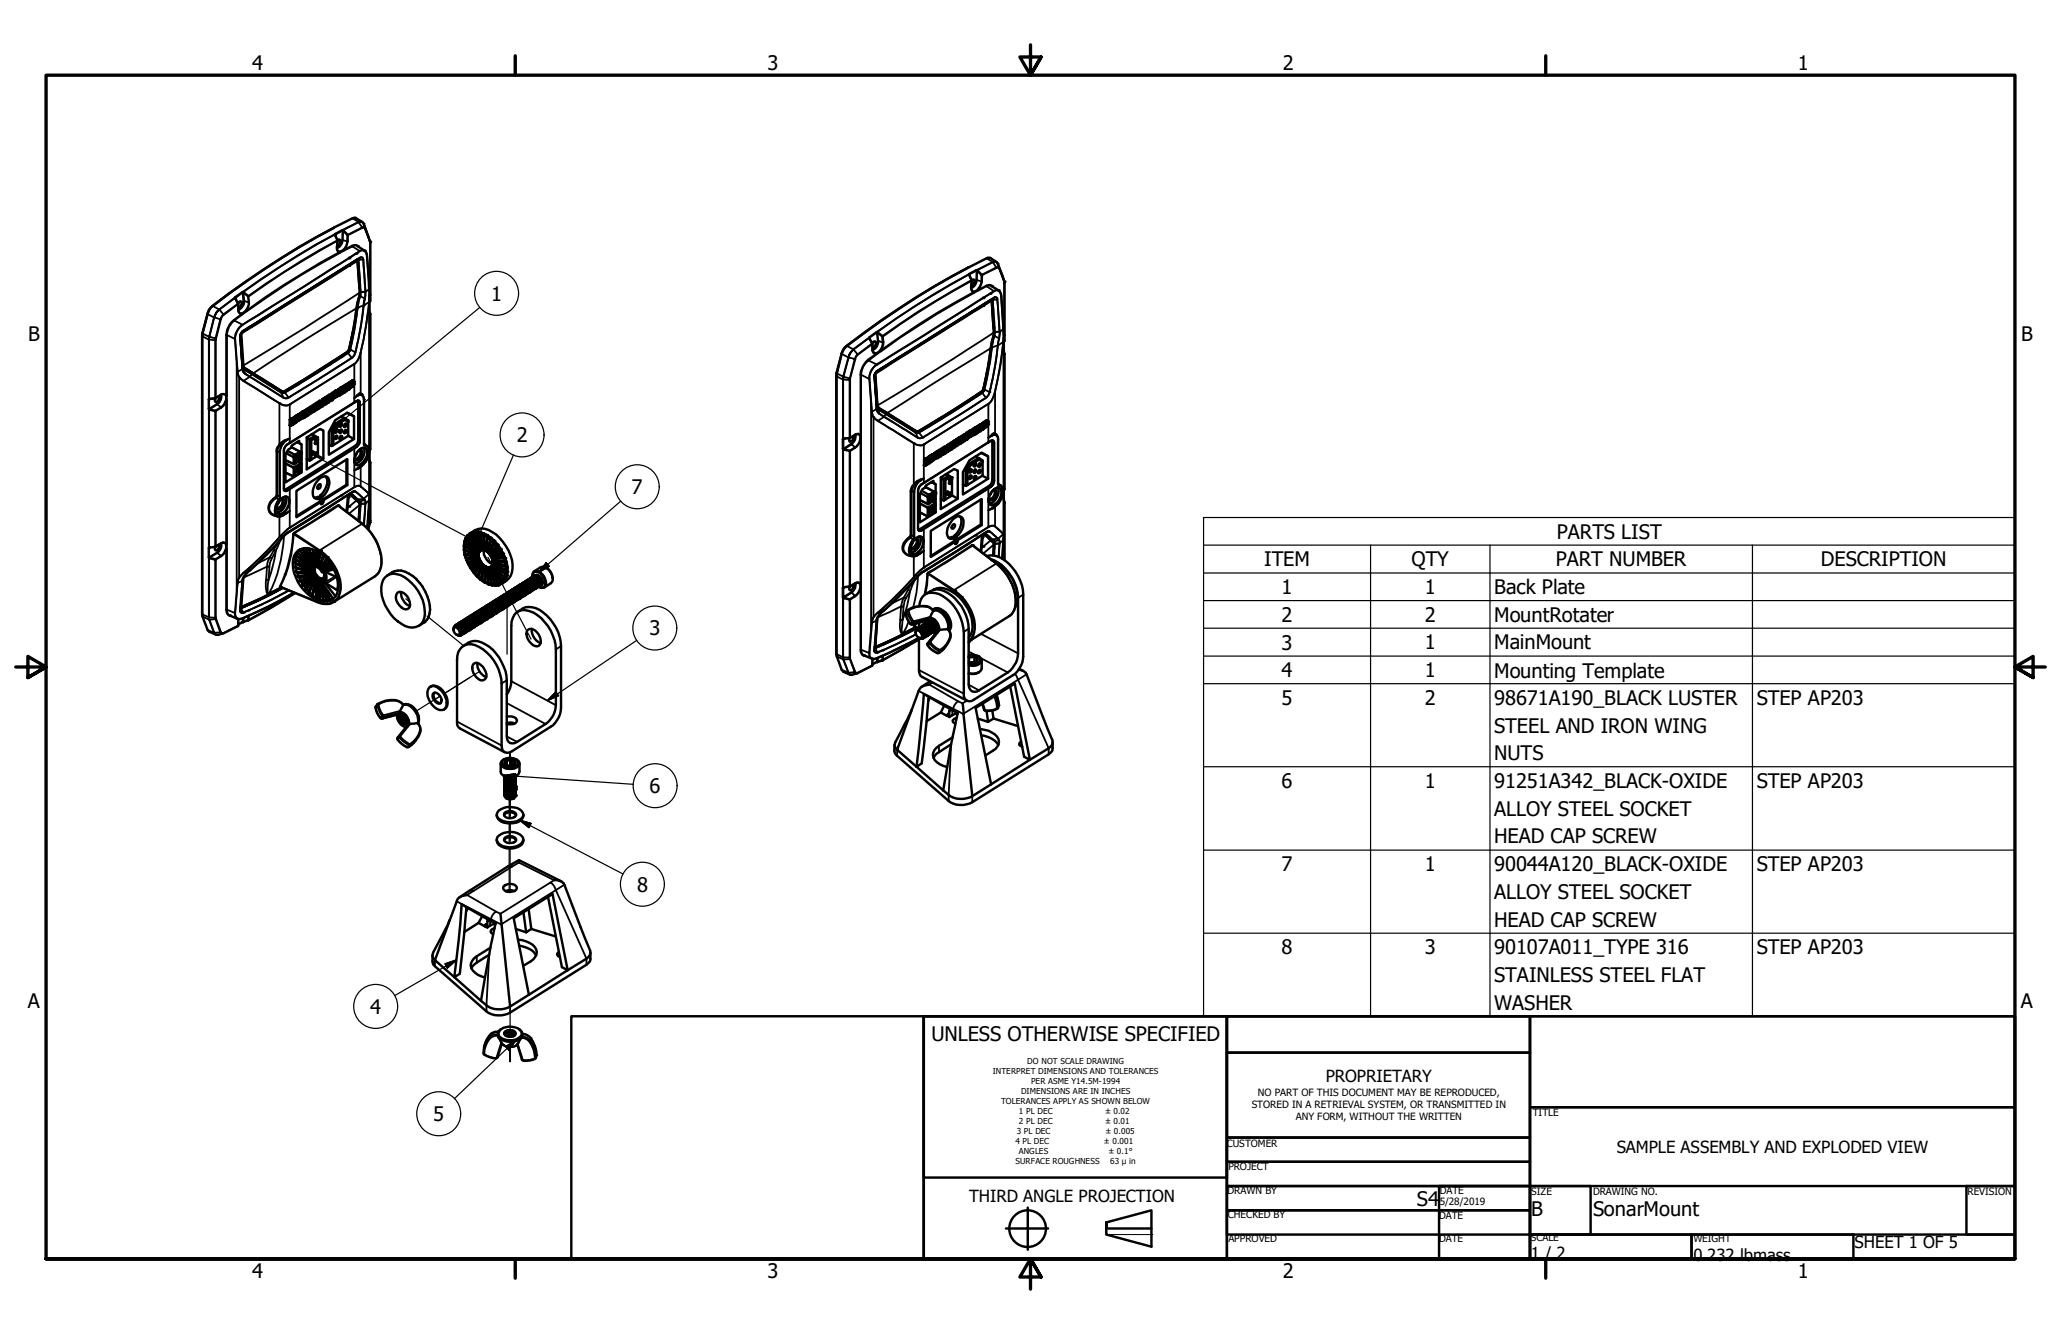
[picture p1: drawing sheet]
<svg xmlns="http://www.w3.org/2000/svg" width="432mm" height="279mm" viewBox="0 0 432 279" stroke-linecap="round" stroke-linejoin="round" font-family="sans-serif">
<defs><g id="words">
<g font-size="4.2">
<text x="52.8" y="14.7">4</text>
<text x="160.8" y="14.7">3</text>
<text x="268.7" y="14.7">2</text>
<text x="376.7" y="14.7">1</text>
<text x="102.9" y="63">1</text>
<text x="5.9" y="71.4">B</text>
<text x="423.5" y="71.4">B</text>
<text x="108.3" y="92.6">2</text>
<text x="132.3" y="103.5">7</text>
<text x="326.2" y="112.8">PARTS LIST</text>
<text x="264.9" y="118.6">ITEM</text>
<text x="295.7" y="118.6">QTY</text>
<text x="325.9" y="118.6">PART NUMBER</text>
<text x="381.5" y="118.6">DESCRIPTION</text>
<text x="268.5" y="124.4">1</text>
<text x="298.5" y="124.4">1</text>
<text x="313.1" y="124.5">Back Plate</text>
<text x="268.5" y="130.2">2</text>
<text x="298.5" y="130.2">2</text>
<text x="313.1" y="130.2">MountRotater</text>
<text x="136.1" y="133.1">3</text>
<text x="268.5" y="136.1">3</text>
<text x="298.5" y="136">1</text>
<text x="313.1" y="136">MainMount</text>
<text x="268.5" y="141.8">4</text>
<text x="298.5" y="141.9">1</text>
<text x="313.1" y="141.9">Mounting Template</text>
<text x="268.5" y="147.6">5</text>
<text x="298.5" y="147.6">2</text>
<text x="313.1" y="147.6">98671A190_BLACK LUSTER</text>
<text x="368" y="147.6">STEP AP203</text>
<text x="313.1" y="153.5">STEEL AND IRON WING</text>
<text x="313.1" y="159.3">NUTS</text>
<text x="136.1" y="166.1">6</text>
<text x="268.5" y="165.1">6</text>
<text x="298.5" y="165">1</text>
<text x="313.1" y="165.1">91251A342_BLACK-OXIDE</text>
<text x="368" y="165.1">STEP AP203</text>
<text x="313.1" y="170.9">ALLOY STEEL SOCKET</text>
<text x="313.1" y="176.7">HEAD CAP SCREW</text>
<text x="268.5" y="182.4">7</text>
<text x="298.5" y="182.4">1</text>
<text x="313.1" y="182.5">90044A120_BLACK-OXIDE</text>
<text x="368" y="182.5">STEP AP203</text>
<text x="133.5" y="186.8">8</text>
<text x="313.1" y="188.3">ALLOY STEEL SOCKET</text>
<text x="313.1" y="194.1">HEAD CAP SCREW</text>
<text x="268.5" y="199.9">8</text>
<text x="298.5" y="199.9">3</text>
<text x="313.1" y="199.9">90107A011_TYPE 316</text>
<text x="368" y="199.9">STEP AP203</text>
<text x="313.1" y="205.7">STAINLESS STEEL FLAT</text>
<text x="5.8" y="211.1">A</text>
<text x="77.5" y="212.3">4</text>
<text x="313.1" y="211.5">WASHER</text>
<text x="423.4" y="211.1">A</text>
<text x="195.1" y="217.9">UNLESS OTHERWISE SPECIFIED</text>
<text x="90.7" y="234.8">5</text>
<text x="296.9" y="252.5">S4</text>
<text x="320.8" y="254.6">B</text>
<text x="333.8" y="254.6">SonarMount</text>
<text x="52.8" y="267.7">4</text>
<text x="160.8" y="267.7">3</text>
<text x="268.7" y="267.7">2</text>
<text x="376.7" y="267.7">1</text>
</g>
<g font-size="3.5">
<text x="277.7" y="226.6">PROPRIETARY</text>
<text x="338.7" y="241.5">SAMPLE ASSEMBLY AND EXPLODED VIEW</text>
<text x="203.1" y="251.7">THIRD ANGLE PROJECTION</text>
<text x="320.7" y="263.7">1 / 2</text>
<text x="388.6" y="261.4">SHEET 1 OF 5</text>
<text x="354.8" y="264">0.232 lbmass</text>
</g>
<g font-size="2.1">
<text x="262.3" y="232">STORED IN A RETRIEVAL SYSTEM, OR TRANSMITTED IN</text>
<text x="263.5" y="229.6">NO PART OF THIS DOCUMENT MAY BE REPRODUCED,</text>
<text x="321.1" y="233.8">TITLE</text>
<text x="271.5" y="234.6">ANY FORM, WITHOUT THE WRITTEN</text>
<text x="257" y="240.2">CUSTOMER</text>
<text x="257.4" y="245.1">PROJECT</text>
<text x="257.2" y="250">DRAWN BY</text>
<text x="301.6" y="250">DATE</text>
<text x="320.8" y="250.2">SIZE</text>
<text x="333.8" y="250.2">DRAWING NO.</text>
<text x="412.2" y="250.2">REVISION</text>
<text x="257.2" y="255.2">CHECKED BY</text>
<text x="301.5" y="255.3">DATE</text>
<text x="301.6" y="252.5">5/28/2019</text>
<text x="257.4" y="260">APPROVED</text>
<text x="301.5" y="260.1">DATE</text>
<text x="320.7" y="260">SCALE</text>
<text x="354.8" y="260.2">WEIGHT</text>
</g>
<g font-size="1.7">
<text x="208" y="225">INTERPRET DIMENSIONS AND TOLERANCES</text>
<text x="215.2" y="222.9">DO NOT SCALE DRAWING</text>
<text x="216" y="227.1">PER ASME Y14.5M-1994</text>
<text x="209.7" y="231.3">TOLERANCES APPLY AS SHOWN BELOW</text>
<text x="213.5" y="233.4">1 PL DEC</text>
<text x="213.9" y="229.2">DIMENSIONS ARE IN INCHES</text>
<text x="231.5" y="233.4">± 0.02</text>
<text x="212.7" y="239.6">4 PL DEC</text>
<text x="213" y="237.6">3 PL DEC</text>
<text x="213.5" y="235.5">2 PL DEC</text>
<text x="231.3" y="239.6">± 0.001</text>
<text x="231.5" y="235.5">± 0.01</text>
<text x="231.6" y="237.6">± 0.005</text>
<text x="212.8" y="243.8">SURFACE ROUGHNESS</text>
<text x="213.5" y="241.7">ANGLES</text>
<text x="232.2" y="241.7">± 0.1°</text>
<text x="232.6" y="243.8">63 µ in</text>
</g>
</g></defs>
<!-- layer: Tweak Trail (ANSI) -->
<g fill="none" stroke="#000" stroke-width=".25">
<path d="M66.2 95.6l33.1 17.6M102.2 116.7l.9 1.7M85 125.4l.9 .7M89.5 129l7.7 6.3M105.2 122.2l1 2M106.2 127v10M107.3 126.4l4 7.5M85 150.3l-.7 .4M91.7 146.2l.5-.4-5 3.1M100.3 140.7l-7.1 4.5M106.9 151.7h.1M106.9 157.5v2.9"/>
<path d="M106.7 167.4v3.9M106.7 172.5v4.1M106.7 177.7v9.1M106.9 167.4v4zM106.9 177.7v9.1M106.9 160.4v-2.9v2.9M106.9 172.5v4.1M106.9 219.3v3.1v-3.1M106.9 212.1v5.1"/>
</g>
<!-- layer: Visible Narrow (ANSI) -->
<g fill="none" stroke="#000" stroke-width=".38">
<path d="M70.2 49v.1M70.2 49.1v.1M70.2 49.1v.2M70.2 49.1l1.6-.8-.1 2M70.5 51.8l.2 .7 .5 .3a182.9 182.9 0 0 0-19.6 12.3M70.5 51.8h.1M70.7 50.4a195.4 195.4 0 0 0-18.6 11.7M70.7 50.4l-.2 1.4M70.7 50.4h.1M71.2 53l.9-.5v-.2l-.9 .5v.2a166.5 166.5 0 0 0-19.5 12.2M71.6 48.2a189.6 189.6 0 0 0-25.7 16.6l-1.3-.7h-.2M71.7 50.3a1.91 1.91 0 0 1-1.1 1.6"/>
<path d="M71.7 50.3h.1a1.71 1.71 0 0 1-1.2 1.7M71.9 48.4l.1-.1 .9 1M71.9 48.4l-.1 1.9 .9 .2M71.9 48.4l.9 .9-.1 1.2M72 48.3l-.1-.1v.2M72.1 52.5l1.8-.9 1.5 1-24.6 15.5M72.7 50.5h.2M72.7 50.5a2.01 2.01 0 0 1-1.6 2.1l-.4-.1M72.9 50.5a2.9 2.9 0 0 1-.8 1.8l1.7-.9M72.9 49.3v1.2M73.8 51.4l.4-.1a.78 .78 0 0 1 1 .5M73.8 51.4l.1 .2 .3-.2 .7 .2"/>
<path d="M73.9 45.7l1.2 .8-3.5 1.7 .2 .1v-.2l3.3-1.6 .8 1.1-3 1.5v.2M74.7 54.5h.1l-2.5 1.7-21.7 13.6M74.9 54.5v.2M74.9 54.4h.2v.7l.5 6.1M75 54.3l.1 .1M75.1 54.4l.5 6.8M75.4 54l-.5 .3 .2 .1M75.4 54h.6l.1 .4M75.4 54l-24.5 15.3M75.5 53.9l-.1 .1M75.9 47.8v-.2a.41 .41 0 0 1 .6 .2v.1M75.9 46.5l-.7-.1-.1 .1 .5-.1 .3 .1 .3 .4"/>
<path d="M76.1 54.4l.4 6.7M76.1 54.4h-1M76.1 54.4h.1M76.1 54.4l.5 6.7 .7-.5-.4-6.9a1 1 0 0 0-.4-1 1 1 0 0 0-1.1-.1l-21.4 13.5a13 13 0 0 0-3.7 2.4l-.6 .9-.4 1.6M76.1 54.4l-.2-.5-.1-.1-.7 .4-24.2 15.1-.6 1 .5 7-1 .6-.1-1.8M76.2 46.9l1.3 3.7zM76.4 52.5a.76 .76 0 0 0-1 .1M76.5 47.9l-.2-.2-.4 .1-3 1.5M76.5 47.9l1 2.8M76.9 53.7h.1M77.5 50.9v12.2h-.1M77.5 50.6v.1"/>
<path d="M77.5 50.7v.2M77.6 50.9h-.1M203 57.3l.1 .2M203.1 57.5h-.2h.2M203.1 57.5l-.1 .1M203.1 57.5l1.5-.8-.1 2M203.6 58.8a165 165 0 0 0-18.6 11.7M203.6 58.7v.1M203.6 58.8l-.1 1.3M204.5 56.5a202 202 0 0 0-25.7 16.7l-1.4-.7h-.1M204.5 58.7v.4a1.74 1.74 0 0 1-1 1.1M204.5 58.7l.1-.1a1.73 1.73 0 0 1-1.1 1.8"/>
<path d="M204.7 56.8l.2-.2 .8 .9-.1 .2 .2-.1M204.7 56.8v1.9l.9 .2M204.7 56.8l.9 .9v1.2M204.9 56.6l-.2 .2M205.6 58.9h.1M205.6 58.9a2.3 2.3 0 0 1-1.7 2.1l-.3-.2M205.7 58.9v.5l-.7 1.3 1.6-.9M205.8 57.6l-.1 1.3M206.6 59.8a.99 .99 0 0 1 1.5 .3M206.6 59.8l.1 .1 .4-.1 .7 .1M206.7 54.1l1.3 .8-3.5 1.6 .1 .2h.1v-.2l3.3-1.6 .7 1.1-2.9 1.6M208.7 54.9l-.2-.2-.5 .2 .7-.1 .3 .4"/>
<path d="M208.8 56.1l-.1-.1 .5-.1 .2 .4M209 55.2l1.4 3.7zM209.4 56.3l-.2-.2h-.4l-3 1.5M209.4 56.3l1 2.8M210.1 58h.1M210.4 59.1v.2M210.4 59.3v12.1l-.1 .1M210.4 59v.1M210.4 59.2v.1M42.4 70.3v.1l1.4 .7-.1 12.5M43.5 65.7v.1l1.3 .7-1 4-1.4-.7M43.8 71.1l1.3 .1v12.2l-1.2 .1h-.1z"/>
<path d="M43.8 70.5v.6zM44.9 66.5l1.3 .4-1.1 4-1.2-.4zM45.2 71.2v12.1l1.2-.7M45.3 70.9h-.2v.3h.1M46.3 66.9l-1.1 4.3M46.9 66l-.1-.2-.3 .4-.3 .7h.1M47.4 70.2h.2a4.1 4.1 0 0 1 1.5-3.1l1.7 .9a3.4 3.4 0 0 0-1.5 3l.3 5.1M47.4 70.2v12.6M49.3 62.5l-.2-.1-3.1 2.4-.7 .8-.5 .9 .6-1.2 .5-.5 .9 1 3-2.2-.5-1.1M49.6 76.1l-.4-5.1-1.6-.8v12.6M49.6 76.1v47.5l-.4 4.8-1.6-.7M49.6 76.1l.1 1.8"/>
<path d="M49.8 63.7l-3.1 2.4-.4 .8M49.8 63.7h.1M49.8 63.7l.1 1.3M49.9 65a.66 .66 0 0 0 .8 .7l-1.7 1.3a4.5 4.5 0 0 0-1.6 3.2M49.9 64.8a1.71 1.71 0 0 0 1.1-1.7h.1a1.71 1.71 0 0 1-1.1 1.9M49.9 64.9v.1M50.1 79l.9 .8 7.5 4.7M50.1 79v42l.4-.5a90.5 90.5 0 0 0 8-8M50.1 79h.1M50.3 70.5h.1M50.4 70.2l.4 7.1 .3 .7 .3 .3M50.4 70.5l.4 6.8a1.71 1.71 0 0 0 1.3 1.5l.2 .1"/>
<path d="M50.4 70.4v.1M50.5 69.9l.4 6.6 .2 .1M50.5 69.8v.1h.1M50.6 69.8l24.3-15.1 .5 6.6a646.9 646.9 0 0 1-24.3 15.2zM50.7 65.7l.9-.6 .1 .1-.7 .5-.2 .1zM50.7 61.2l.1 .1-1.5 1.1-.1-.2M50.8 76.5l.4 .5h-.1M50.8 76.8l.3 .5M50.8 65.8l-1.7 1.3-.1-.1M50.9 69.3v.1M50.9 69.3h.1M51 61.3l.9 .8 .2 1.2-.9-.2z"/>
<path d="M51.1 61.2l1 .8a182.3 182.3 0 0 1 18.6-11.6l-.6-1.3a177.5 177.5 0 0 0-19.1 12.1h.1l-.1 .1-.1-.2v.2h-.1l.2 1.8M51.1 77.3l1.7 1.1M51.1 77.3h.1M51.1 77.3l.3 1M51.2 77l7.9 4.9M51.4 78.3l1 .6M51.9 62.1l.2-.1zM52.1 62.1l.1 1.2M52.2 63.3l-.1 .9-.5 .9M52.2 63.3h-.1a2.18 2.18 0 0 1-1.7 2.3l-.3-.1M52.3 78.9l-1.2 .9a2.08 2.08 0 0 1-1.3-1.9h-.1l.1 .6 .3 .5M52.3 78.9h.1"/>
<path d="M52.4 78.9l6.9 4.3M52.4 78.9h-.1M52.8 78.4l6.2 3.8M52.8 78.4l-.4 .5M52.8 78.3v.1M52.9 78.2l-.2 .1M72.7 73.9h.2M72.8 73.6v.1M72.9 73.9l-6.6 4.3-6.6 4M72.9 73.9l.5-.7a8 8 0 0 1-2.9 2.3l-10.8 6.7h-.7M72.9 73.9l.8 1.1M73.2 73.1l.1 .1"/>
<path d="M73.3 73.2h.1M73.4 73.2l1 .6M73.7 79.6l.3 .1M73.7 79.6l-.9 .6M73.9 79.8l-.9 .6v1.1l1-.6 .2-.4M73.9 79.8h.2l.1 .1M73.9 79.8l-.1-.1-.9 .6h.1h-.2M73.9 79.8l-.9 .5v1.2h-.2v-1.2M73.9 79.8h.3M73.9 79.8h.1M74.2 76.2v7.2M74.4 73.8l-.2 .5a6.9 6.9 0 0 1-2.8 2.1l-10.9 6.8"/>
<path d="M74.4 73.8h.1M74.7 64.6l-.7 4.2-1 4.7-9.1 5.8-4.6 2.7-1.1-.5-5.2-3.3M74.9 64.5l-.6 4.5-.9 4.2M75.2 61.9l.2 .1M75.4 61.3l-.7 3.3a468.8 468.8 0 0 0-21.6 13.6l-1.4-.9a.78 .78 0 0 1-.6-.7h-.2v-.1M75.4 61.1l.1 .1M75.4 62l-.4 1.8-.8 5.2-.9 4.2M75.4 62h.1M75.4 62l-.5 2.5M75.4 62l1 .5M75.6 61.2l-.2 .8M75.6 73.8l1.1-5.7 .6-4.8a64.5 64.5 0 0 1-1.9 11.1l-.3 .8-.6 .9-13.8 8.6-.9 .2a4.9 4.9 0 0 1-2.4-1.1l-6.4-4"/>
<path d="M75.6 73.8v8.6h-.4l-1 1M75.6 73.8l-.5 1.4-.9 1.1-13.5 8.4M75.6 61.2h.1M76.2 63.9l-.8 5.6-1 4.3M76.2 63.9l-.6 4.8-1.2 5.3a2.93 2.93 0 0 1-1.8 1.7l-5.7 3.7-6.8 4h-.6l-7.1-4.5M76.2 63.9l-1.3 .6M76.4 62.5l-.2 1.4zM76.5 61.2l-.1 1.3M76.5 61.1v1.4M76.5 61.2h-.9M76.5 61.1l-.9 .1M76.5 61.1v.1"/>
<path d="M76.5 61.2h.1M77.3 60.6v2.7l-1.1 .6M77.4 65.9l.1-.1v28.4h-.1M77.4 61.8l-.1 1.5M77.4 65.5v.3M77.4 61.9v41.9M77.5 65.7l.1 .1zM77.6 63l-.1 .1M175.2 78.7l1.4 .8-.1 12.5M176.3 74l1.4 .9-1 4-1.4-.8M176.7 79.5l1.3 .1v12.1l-1.3 .2zM176.7 78.9l-.1 .6z"/>
<path d="M177.8 74.9l1.3 .3-1 4-1.4-.3zM178.1 79.6v12.1l1.1-.7M178.1 79.2l-.1 .4h.1M178.1 79.2v.4M179.2 75.2l-1.1 4M179.7 74.3l-.4 .3-.2 .6h.1M180.3 78.5a4.9 4.9 0 0 1 1.7-3l1.6 .8a3.2 3.2 0 0 0-1.4 3.1l.3 5.1M180.3 78.5v12.7M182.2 70.7v.2l-.1-.2-3.6 2.8-.8 1.4 .2-.7 .9-1 .9 1 3-2.3-.6-1M182.8 73.3a.68 .68 0 0 0 .8 .8l-1.7 1.2a4.4 4.4 0 0 0-1.6 3.2M182.8 71.9l-3.1 2.4-.5 .9M182.8 72v1.3"/>
<path d="M182.8 73.2a1.99 1.99 0 0 0 1.2-1.8 1.78 1.78 0 0 1-1.2 1.9M182.8 73.3h.1M183.2 78.5l.5 6.5M183.2 78.9l.4 6.7M183.2 78.7v.2M183.3 78.3l.6 6.7M183.4 78.1l.1 .2M183.5 78.3l24.3-15.2 .4 6.6-14.6 9.3-9.7 5.9zM183.6 69.5l.1 .2-1.5 1-.1-.1M183.6 74.1l.9-.7 .1 .2-1 .6zM183.6 74.2l-1.6 1.3-.1-.2M183.8 77.7h.1"/>
<path d="M183.8 69.7l1 .8 .1 1.2-.9-.3zM184 69.6l.9 .8a166.5 166.5 0 0 1 18.6-11.7l-.5-1.2a185.9 185.9 0 0 0-19.2 12l.2 .1-.2 .1v-.2l-.1 .2 .2 1.7M184.8 70.4l.2 .1zM185 70.5l.1 1.1M185.1 71.6a2.56 2.56 0 0 1-.6 1.8M185.1 71.6l-.2 .1a2.03 2.03 0 0 1-1.6 2.2l-.3-.1M203.5 60.1l.1 .8 .4 .3a166.5 166.5 0 0 0-19.5 12.2M203.5 60.1h.1M204.1 61.3l.9-.5v-.1l-1 .5 .1 .1a160.3 160.3 0 0 0-19.5 12.3M205 60.8l1.7-.9 1.5 1.1-24.6 15.3 .1 .2M207.5 62.9h.2M207.6 73l-1.1 6.3-.6 2.4-7.4 4.9-6.3 3.8-.7-.4-5.6-3.4"/>
<path d="M207.7 63l-22.7 14.2-1.5 1M207.8 62.7a12.6 12.6 0 0 1 .4 4.2l.3 2.6M207.8 63v.1M207.8 72.8h.1M207.8 72.8l-.3 2.9-1.3 5.8M207.9 62.7l.1 .1M208 62.8l.5 6.7M208.2 70.3l.1 .1M208.2 69.6l-.7 3.4-10.3 6.3-11.3 7.2-.3-.2a3.7 3.7 0 0 1-1.8-1.3v-.1M208.2 69.5h.2M208.3 70.4l-1.3 7.6-.8 3.5M208.3 70.4h.1"/>
<path d="M208.3 62.3l-.5 .4 .2 .1M208.3 62.3h.4l.2 .4M208.3 62.3l-24.5 15.4M208.3 70.4l-.5 2.4M208.3 70.4l1 .5M208.5 69.5l-.2 .9M208.9 62.7l.5 6.8M208.9 62.7l-.9 .1M208.9 62.7h.1M209 62.7l.4 6.8 .8-.5-.5-7a.94 .94 0 0 0-.3-1 .94 .94 0 0 0-1.1 0l-23 14.4a5.6 5.6 0 0 0-2.5 1.9l-.5 1-.1 1.1M209 62.7l-.1-.3-.6-.1-24.5 15.4-.5 .5-.1 .5 .4 7-.9 .5-.1-1.7M209 72.3l-.5 4-1.2 5.8"/>
<path d="M209 72.3l-1.2 .5M209 72.3h.1M209.1 72.3l-1 6.4a11.8 11.8 0 0 1-1.3 4.4l-9.6 6.2-3.8 2.3-.6 .2-.6-.2-7-4.3M209.2 60.8h-.5l-.4 .2M209.3 70.9l-.3 1.4M209.4 69.5l-.1 1.4M209.4 69.5v1.4M209.4 69.5h.1M209.4 69.5h-.9M209.7 62h.1M210.1 67.2h.1M210.2 71.6a64.2 64.2 0 0 1-2.3 12l-.8 1-13.6 8.5-.3 .2h-.5a4.7 4.7 0 0 1-2.4-1.2l-6.4-4"/>
<path d="M210.2 69v2.6l-1.1 .7M210.3 74.3l.1-.1v28.4h-.1M210.3 70.3v41.9l-.1-.4-1.1-.9a1.29 1.29 0 0 0-2-.5l-13.6 8.5-1.6 1.5a64.4 64.4 0 0 1-8 7.9M210.3 70.2l-.1 .8a64.2 64.2 0 0 1-1.8 11.2M210.3 73.9v.2M210.4 71.4v.1M210.4 74.1v.1M43.7 85.6l.2 .1-.1 .1M43.7 83.6v2M43.7 85.6l.1 29M43.8 83.5l.1 .1zM43.8 85.8v28.8l.1 .1"/>
<path d="M43.8 85.8l.1 .1M43.9 83.6h-.2M43.9 85.7v.2M43.9 85.9l1.2 .3v28.3l-1.2 .1M43.9 83.5v.1M44 83.6h-.2v2l1.7-1M45.1 86v.2zM45.2 83.4h-.1M46.2 82.7a1.73 1.73 0 0 1-.7 1.9M46.3 85.3l.1 .1M46.3 85.3l-.8-.6-1.6 1 1.2 .3M46.3 85.3l-1.2 .7"/>
<path d="M46.4 82.6a.66 .66 0 0 1 1 .2M46.4 85.4l-1.2 .7v28.3l1.2-.7M46.4 82.7a1.7 1.7 0 0 1-.9 1.9M46.4 82.6l-.1 .1M46.9 82.5a.99 .99 0 0 1 .2 1.7l-.2 .4-.6 .7M47.4 83.9a2.12 2.12 0 0 1-1 1.5M47.4 82.8v1.1M47.4 83.9h.2M47.4 82.8h.2M47.4 83.9v30M47.6 82.8v1.1M47.6 83.9v30"/>
<path d="M57.9 94.5v9.3M58.5 84.5l.6 .3 .7 .2 .9-.3M58.5 93a1.78 1.78 0 0 0-.6 1.5M58.5 93l.2 .2-.4 .7-.1 .6h-.3M58.5 84.5v8.5M58.7 94.7v9.3M58.9 81.9l.2 .1M59 82.2l.3 .2 .4-.2M59 82.2l.3 1M59.2 92.5l.2 .2-.7 .5M59.3 83.2l.6 .2 .6-.2M59.4 94.4v8"/>
<path d="M59.5 82.1l.2 .1M59.6 81.9v.1M59.7 82.2l.8 1M59.8 97l2.1 1.1M59.8 97.2l2 1M59.8 98.9l1.7 .9 .3-.2M59.8 96.3l1.7 .9M59.9 95l1.9 .9M59.9 94.9l1.6 .8M60 92.3l.7-.5v1a1.92 1.92 0 0 0-1.3 1.6h.1M60 92.3a3.2 3.2 0 0 0-1.3 2.4M60 92.1a4.4 4.4 0 0 0-1.4 2.6h.1"/>
<path d="M60.2 94.5l1.8 1.1M60.3 94.4l1.5 .8M60.5 83.2v.1M60.7 89.1h.1M60.6 87.9h.1M60.6 87.9v1.2M60.7 84.7v3.1l.4-.2M60.7 89.1v2.7M60.7 87.9l.4-.3 .1 .2zM60.7 87.9l.1 .1v1.2l-.1-.1zM60.7 91.8l-1.1 .4-1.1 .8M60.7 91.8l-.7 .5"/>
<path d="M60.9 88h.1M60.8 89.2h.1M61.1 93.7l1.7 .9 .1 .4v-.4M61.2 88.2v-.4l-.3 .2v1.2M61.2 88.2h.1M61.3 88.4l-.1 .6-.3 .2M61.3 88.4v.1M61.5 87.4v.4l-.3 .1M61.5 87.8h.1M61.5 88.6h.1M61.5 88.3v.3M61.5 88.3l.2 .3"/>
<path d="M61.5 87.4h.2v.5l-.2-.1zM61.5 87.3v.1M61.5 95.8h.4M61.7 88.1v.1M61.7 87.5h.1M61.7 87.9l-.2-.1-.3 .2M61.7 88.1l-.4 .3M61.7 87.9l-.4 .3M61.7 88.2v.4M61.7 88.6h.1M61.7 87.9v-.4l.3-.3v1.2l-.3 .2v-.4M61.7 87.9h.1"/>
<path d="M61.8 95.2l.3 .3M61.8 87.1h.1M61.8 87.1l-.3 .2M61.8 97l-.3 .2M61.9 87.1l-.4 .3h.2M61.9 87.1l.1 .1M62 87.9l.3 .2M62 87.9l.2 .2M62 87.1v.1M62 88.4v.1M62 87.1h.1M62 87.2l-.3 .2"/>
<path d="M62.1 87.1h.1v.8h-.1zM62.1 86.9l-.1 .2M62.1 86.9v.2M62.3 87.1h.1M62.3 87.9l.1 .2h.1M62.3 87.9l.1 .2M62.4 96.7l.6 .3M62.5 86.7l-.4 .3 .2 .1 .3-.2M62.5 86.7l-.4 .2M62.5 86.7l.1 .2M62.5 88.1h.1M62.6 87.8v-.9l-.3 .2v.8"/>
<path d="M62.6 87.8h.1M62.6 86.9h.1M62.9 86.6v.8l-.2 .2M62.9 86.6v.8l.2 .2M62.9 87.5h.1M62.9 86.5v.1M62.9 86.6h.2M63.1 86.6l.3-.2v1.2l-.9 .5M63.1 87.6h.1M63.1 87.6h-.4M63.1 86.6v1M63.1 97v.4"/>
<path d="M63.1 87.6l-.4 .2M63.1 94.7v.4M63.2 86.2l-.3 .3 .2 .1M63.2 86.2l-.3 .3M63.2 86.2h.1M63.2 86.2l.2 .2M63.4 86.4h.1M63.4 87.3h.1M63.4 86.2v1.1M63.4 86.2h.1M63.4 86.4l-.3 .2M63.5 86.1l1.5-.9 .2 .1-1.5 .9z"/>
<path d="M63.5 86.2v1.1l.1 .1v-1.2M63.5 86.1l-.1 .1M63.5 86.2h.1M63.5 86.1v.1M63.7 87.4h.1M63.6 86.2h.1M64 86.2h.1M64 87.2h.1M64.1 86.9h.1M64.1 86.2v.7M64.3 91.8l.9 .5M64.3 96.1l.5 .3"/>
<path d="M64.3 91.6l.9 .5M64.4 86h-.1M64.4 86v1l-.2-.1v-.8M64.4 86l-.4 .2M64.7 85.8h.1M64.8 85.8l-.1 .9-.3 .2M64.8 86.5h.1M64.8 85.7v.8M64.9 85.7v.8l.1 .1M65 85.2h.3M65 85.2h.2M65 85.2l-1.5 .9"/>
<path d="M65 85.6h.1M65 85.6l-.2 .2M65 85.6v1M65 86.6h.1M65.2 85.3h.2v1l-.3 .3v-1M65.2 85.3l-1.5 .9v1.2l.3-.2v-1M65.2 91l.6 .4v.4M65.2 96.2l-.4 .3M65.3 85.3h-.1M65.3 90.9l1.2 .7M65.5 84.8v1.3M65.5 84.8v.1"/>
<path d="M65.9 91.6l.1 .5M65.9 91.4l.3 .2v.3M66 85h.1M66.2 85.7v-.8v.8h.2M66.2 91.7l.2 .1M66.3 91.8v.4M66.4 84.8l-.4 .2M66.4 84.8v.9M66.4 85.7h.1M66.5 91.6v.4M66.8 85.2l.1 .1M66.8 84.5v.7"/>
<path d="M66.9 85.2v.1M66.9 83.9h.3M66.9 83.9l-1.4 .9M67 84.3h.1M67.1 84.3l-.4 .3v.9l-.3 .2M67.1 84.3v1l-.2-.1v-.7M67.1 84.1l.1-.1 .2 .2v.9l-.3 .2v-1M67.1 84.1l-1.4 .9v1.2l.3-.3v-.9M67.1 84.1l-.1-.2-1.5 .9 .2 .2-.2-.1M67.1 84.1l-1.4 .9v1.2l-.2-.1v-1.2M67.4 84l-.3 .1M67.4 83.7v1.1l.2 .1"/>
<path d="M67.4 83.6l.1 1.3M67.4 83.7l.2 .1v1.1M67.4 83.6v.1M67.5 83.6l.3-.2 .2 .1zM67.7 83.8h.1M67.6 84.9h.1M67.7 83.8l.3-.3v1.2l-.3 .2zM67.8 83.4l-.4 .2M67.8 83.4h.1M68.1 83.2v1.3h.2v-1.2M68.1 83.2h.1M68.1 83.2v1.3"/>
<path d="M68.1 83.2l.2 .2M68.8 83.9h.1M68.8 83.2v.7M68.9 93.1l.6 .2 .3-.1M69 82.6l.3 .1M69 82.6l.2 .1M69 82.6l-.9 .6M69 83.1h.1M69.1 83.1v.9l-.2-.1v-.7M69.1 90.1l.7 .3M69.2 82.8l.1-.1 .2 .2v.9l-.4 .2v-.9M69.2 82.8l-.9 .6v1.1l.3-.2v-1l.5-.2"/>
<path d="M69.2 82.8l-.2-.1-.9 .5 .2 .1M69.2 82.8l-.9 .5M69.2 90l.3 .2M69.3 82.7l-.1 .1M69.5 90.2l.3 .1M69.5 83.6h.1M70 88.6l.3 .2M70 88.5l.4 .2M70 83.2h.1M70 83l.4-.1-.3 .3M70 82.7h.1M70 82.5v.2"/>
<path d="M70 82.9v.3M70 82.5l.5-.3v.3M70 83.1l.1 .1M70.2 82.3l-.2 .1M70.2 82.8l-.2 .1M70.3 82.8h.1M70.3 82.7l.2 .2M70.3 82.3l.1 .1M70.3 82.3v.1M70.3 82.4l-.3 .1M70.3 82.4h.1M70.3 81.8l.2 .1"/>
<path d="M70.4 82.2h.1M70.4 82.4l-.4 .3M70.4 82.4l.1 .1M70.5 82l.2-.1 .1 .2M70.5 82l-.8 .5v1.1l.8-.5 .3-.4M70.5 81.9h.2M70.5 82.6v.1M70.5 82.6l-.5 .3M70.5 81.9v.1M70.5 82.6v.3M70.5 82.9l-.4 .3M70.5 82.5l-.4 .2"/>
<path d="M70.5 81.9l-.8 .5v1.2M70.5 89l-.2-.3 .2 .3M70.8 82.2v.3M70.8 82.7h.1M70.8 81.5v1M70.8 82.5v.2M70.8 81.5h.1M70.8 82.5h.1M70.9 81.5v1.2l.2 .1M70.9 81.5h-.1M70.9 81.5l.2 .1M70.9 81.5h.1"/>
<path d="M71.1 81.6l.3-.2v1.1l-.3 .2zM71.1 82.7v.1M71.1 81.6v1.2M71.2 81.3l-.3 .2 .2 .1M71.2 81.2h.1M71.2 81.2l-.3 .3M71.2 81.3h.2M71.2 81.2v.1M71.3 81.2v.1M71.4 81.3v.1M71.4 82.3h.1M71.4 81.2v1.1"/>
<path d="M71.4 81.2h.1M71.4 81.3l-.3 .3M71.5 81l-.1 .2M71.5 81v.2M71.5 87.2l.6 .4 .1 .3M72.1 87.6l.2 .3M72.2 81.9v-.2l.3 .2M72.2 81.9h.1M72.3 81.1l-.2 .2 .2-.1 .2 .1M72.3 81.5h.1M72.3 81.5l.2 .4M72.4 80.5h.2v.1"/>
<path d="M72.4 80.5h.2M72.4 80.5l-.9 .5M72.4 81.5l.1 .4M72.5 81.3l-.4 .2M72.5 81v.2l-.2-.2M72.5 81l-.4 .2v.3M72.5 81v.2M72.5 80.7l.2-.1 .1 .2-.1 .5 .1 .4-.3 .2M72.5 80.7l-.8 .5v1.2l.4-.2v-.5l.2-.2M72.5 81.2v.1M72.5 80.6h.3M72.5 80.6l-.1-.1-.9 .6 .2 .1h-.2"/>
<path d="M72.5 80.6l-.8 .6v1.2l-.2-.1v-1.1M72.5 80.6v.1M72.8 80.2v.5M72.8 81.2v.3M72.8 80.2v.1M73 88v.3M73.4 80.9l.3-.2 .1 .1-.4 .3M73.6 80.2v.5l-.2 .1M73.7 80.7h.1M73.7 80.7l.2 .1M73.7 80.2v.5M73.8 80.1h.1"/>
<path d="M73.9 80.1l-.5 .2v.8M73.9 80.1v.7M73.9 80.8l-.5 .3M74.2 93.9l-13.5 8.6M74.2 93.9l-13.6 8.5M74.2 96.3a3.1 3.1 0 0 1 1.9-2.6 .81 .81 0 0 1 .9 1 2.89 2.89 0 0 1-2.1 2.8l-.4-.1-.3-.7M74.2 96.3v.4M74.2 84.3h.1M74.2 96.5h.1M74.2 96.6v.1M74.2 98.6v3.4M74.2 84.3l-13.5 8.5"/>
<path d="M74.4 93.4l.3 .2-.5 .3M74.7 83.9h.5l.2 .2v.3M74.7 93.7l-.5 .3v2.3M74.7 83.9l-.5 .4M74.7 83.9v.1M74.8 82.7l.1 .2-.7 .5M74.9 82.9a.8 .8 0 0 1 1-.1 .8 .8 0 0 1 .4 .9v9.5a1.35 1.35 0 0 1 1 1.9 5.1 5.1 0 0 1-3.1 3.5v-1.9M74.9 82.9l-.7 .5v.9M74.9 98.1l-.7 .5M75.1 84.2l.3 .2v7.9l-.3-.2M75.2 83.9l.2 .5M75.3 97.9l-1.1 .7"/>
<path d="M75.3 82.4l.1 .2-.5 .3M75.4 92.3a1.62 1.62 0 0 1-.7 1.4M75.4 92.3a1.63 1.63 0 0 1-.7 1.3v.1M75.4 84.4v7.9M75.6 97.7v4.2l-.6-.2-.8 .3M75.8 82.7l-.2-.3 .1 .2h-.3l.5 .1M76.3 93.2l.2 .1-.2-.1M76.4 93.8a1.73 1.73 0 0 1-.1 2.5 2.16 2.16 0 0 1-1.4 1.1l-.4-.1M76.5 93.3l.3 .1M77.4 97h.1v12.1M77.4 96.6v.2M77.5 96.8l.1 .1z"/>
<path d="M77.6 94.1l-.1 .1M176.5 94h.2v.2M176.5 92v2M176.5 94v29.1M176.6 91.9h.1zM176.7 94.2v28.8M176.7 94.2h.1M176.7 91.9l-.2 .1M176.7 94h.1v.2M176.8 91.8l-.1 2.2 1.7-1.1M176.8 94.2l1.2 .3v28.3l-1.2 .1M178 91.8h.1"/>
<path d="M178.1 94.4v.1h-.1zM179.1 91.1v.3a1.7 1.7 0 0 1-.7 1.5M179.1 93.7l.1 .1M179.1 93.7l-.7-.6-1.6 .9 1.3 .4M179.1 93.7l-1 .7M179.2 91a.65 .65 0 0 1 1.1 .2M179.2 93.8l-1.1 .7v28.3l1.1-.7M179.2 91v.1M179.3 91v.3a1.91 1.91 0 0 1-.9 1.7v-.1M179.7 90.9a.81 .81 0 0 1 .4 1.2 2.39 2.39 0 0 1-1 1.6M180.3 92.3l-.5 .9-.6 .6M180.3 91.2v1.1"/>
<path d="M180.3 92.3h.1M180.3 92.3v29.9M180.4 91.1v1.2M180.4 91.1l-.1 .1M180.4 92.3v29.9M182.5 84.5l-.4-5.1-1.7-.9v12.6M182.5 84.5v47.5l-.4 4.8-1.7-.7M182.5 84.5l.1 1.7M183 87.4l.4 .4 8.1 5M183 87.4v41.9M183.6 85.7l.2 .5 .4 .4M183.6 85.7a1.94 1.94 0 0 0 1.4 1.5l.2 .1"/>
<path d="M183.6 85.6v.1M183.6 84.8h.1M183.7 84.9l.4 .5-.2-.1M183.7 85l.1 .5 .2 .2M183.7 85l-.1 .7M184 85.7h.1M184 85.7l1.6 1M184 85.7l.2 .9M184.1 85.3l1.4 1.1 6.5 3.8M184.2 86.6l1 .6M184.2 86.6v.1M185.2 87.2l7 4.4"/>
<path d="M185.2 87.3l-1.3 .8a2.36 2.36 0 0 1-1.3-1.9l.4 1.2M185.2 87.2v.1M185.6 86.7l6.3 3.9M185.6 86.7l-.4 .5M185.8 86.5l-.3 .2M191.5 92.8l1.2 .5h.5l.3-.2M191.5 92.8v8.6M191.8 90.2l.1 .1M191.8 90.6h.1M191.9 90.6h.6M191.9 90.6l.3 1M192.2 91.6l.4 .2 .8-.2"/>
<path d="M192.3 90.5l.2 .1h-.6M192.5 90.2v.1M192.5 90.6l.9 1M193.5 93.1v3.1l.4-.3M193.5 96.3v3.9M193.5 96.3h.2v1.2h-.2zM193.9 96l-.3 .2 .1 .1 .4-.2M193.9 95.9v.1M193.9 96l.2 .1M194.1 96.6v-.5l-.4 .2v1.2M194.1 96.4l.3-.2 .1 .1-.4 .3M194.1 96.1h.1"/>
<path d="M194.1 96.5v.1M194.3 95.8v.4l-.2 .1M194.4 96.2h.1M194.3 97h.1M194.3 96.6v.4M194.3 95.8h.1M194.4 95.8v.4l.2 .1M194.4 95.7l-.1 .1M194.4 95.8h.2M194.4 95.7v.1M194.5 96.5h.1M194.6 96.5l-.5 .3v.5l-.4 .2"/>
<path d="M194.6 96.3v-.5l.3-.2v1.2l-.3 .2v-.5M194.6 96.5v.5h-.2v-.4M194.6 96.3h.1M194.6 95.8v.5M194.6 96.3l-.5 .3M194.8 95.4h.1M194.8 95.4l-.4 .3M194.9 96.3l.2 .2M194.9 95.4v.9h.2M194.9 95.6h.1M194.9 95.6l-.5 .1 .2 .1M194.9 95.6l-.3 .2"/>
<path d="M194.9 95.3v.3M194.9 95.4h.2M194.9 95.3v.1M195.1 95.5h.1M195.1 96.3l.2 .2M195.1 95.4v.9M195.3 95.1l-.3 .3h.1M195.3 95.1l-.4 .2M195.3 95.1h.1M195.3 95.1l.2 .1M195.5 96.2v-1l-.4 .3v.8M195.5 95.2l-.4 .2"/>
<path d="M195.5 95.2h.1M195.5 96.1v.1M195.7 94.9v.9l-.2 .1 .2-.1 .2 .1M195.7 95.8h.1M195.8 94.9h.1v1l-.1-.1zM195.8 94.8l-.1 .1M195.9 94.9l.1 .1M195.9 95.9l-.4 .3M196 95l.3-.3v1.2l-1 .6-.2-.2M196 95.9h-.1M196 95v.9M196.2 94.6l-.4 .3h.1"/>
<path d="M196.2 94.6l-.4 .2M196.2 94.6l.1 .1M196.3 95.9h.1M196.3 94.7h.1M196.3 94.7l-.4 .2M196.3 94.5v1.2l.2 .1v-1.2M196.3 94.4v1.3M196.3 94.5l.2 .1M196.3 94.4v.1M197 95.2v-.7v.7l.2 .1M197 95.2h.1M197.2 99.9l.6 .4"/>
<path d="M197.2 94.4h.1M197.2 95.3h.1M197.2 94.4v.9M197.3 94.4v.9M197.5 94.2v.9l-.2 .2M197.5 95.1h.1M197.6 94.1l-.1 .1M197.7 94.8h.1M197.7 94.1v.7M197.8 93.5l.3 .1M197.8 93.5h.3M197.8 93.5l-1.5 .9"/>
<path d="M197.9 94h.1M197.9 93.9v.1M197.9 93.9v1l-.2-.1v-.8M197.9 93.9l-.3 .2M198 93.7l.3 .2v.8l-.4 .2v-.9M198 93.7l-1.5 .9v1.2l.4-.2v-1l.3-.2M198 93.7h.2M198 93.7l-.1-.2-1.5 1 .1 .1M198 93.7l-1.5 .9M198.1 99.4l.6 .3 .1 .4M198.2 99.3l1.2 .7v.4M198.3 94.4h.1"/>
<path d="M198.3 93.3v1.1M198.3 93.3h.1M198.4 93.3v1.1l.1 .2M198.4 93.2l-.1 .1M198.4 93.2v.1M198.5 94.6h.1M198.5 93.3h.1M198.5 93.3v1.3M198.8 99.8l.2 .1M198.8 99.9l.1 .1M199 94h.1M199 93.3v.7"/>
<path d="M199.1 93.2v.8l.1 .1M199.1 99.9v.4M199.2 93.1v.1M199.2 93.1l.1 .1M199.2 93.2h.1M199.2 93.2v.9M199.3 93.2l-.1 .9M199.7 93.6v-.8v.8l.2 .1M199.7 93.6h.1M199.8 92.3h.4M199.8 92.3h.3M199.8 92.3l-1.4 .9"/>
<path d="M199.9 92.7l-.3 .2v1l-.4 .2M199.9 92.7h.1M199.9 92.7v1M199.9 93.7h.1M200 92.4h.2M200 92.4l-.2-.1-1.4 .9 .1 .1h-.1M200 92.4v.1M200 92.4l-1.5 .9M200 92.5h.3v.9l-.3 .3v-1M200 92.5l-1.4 .8v1.2l.3-.2v-1l.3-.2M200.3 93.2h.1M200.3 92v1.2"/>
<path d="M200.3 92h.1M200.3 92v1.2l.2 .1M200.3 91.9v.1M200.3 92l.2 .1v1.2M200.5 92.1h.1M200.5 93.3h.1M200.5 92.1l.4-.2v1.1l-.4 .3zM200.7 91.8l-.4 .1 .2 .2M200.7 91.7v.1M200.7 91.7l-.4 .2M200.7 91.8h.2M200.9 91.8v.1"/>
<path d="M200.9 93h.1M200.9 91.8l-.4 .3M200.9 92.8h.1M200.9 91.6v1.2M200.9 91.6h.1M201 91.6l.1 .1-.1-.1 .9-.5h.1l-.9 .6M201 91.6v1.2l.1 .1M201 91.6h-.1M201 91.6h.1M201.1 91.7h.1M201.1 91.7v1.2M201.1 92.9h.1"/>
<path d="M201.8 92.3l-.1-.7v.7l.2 .1M201.9 91l.3 .1M201.9 91h.2M201.9 91l-.9 .6M201.9 91.4h.1M201.9 91.4l-.4 .4M201.9 91.4v1M201.9 92.4h.1M202 98.5l.7 .2M202.1 91.2h.2v.9l-.3 .3v-1M202.1 91.2l-.9 .5v1.2l.3-.3v-.9M202.1 98.4l.6 .2"/>
<path d="M202.2 91.1l-.1 .1M202.8 97l.6 .3M202.9 96.8l.6 .5M202.9 90.8v.3M203.1 90.7l-.2 .1M203.1 90.7l.2 .1M203.1 90.7h.1M203.2 90.2l.2 .1M203.3 91v.2l-.2-.1-.2 .2 .2-.1 .2 .1M203.3 91h.1M203.3 91.3l-.4 .3M203.3 90.6h.1"/>
<path d="M203.3 90.9l-.4 .2M203.3 91l-.4 .2v.4M203.3 90.6l-.4 .2M203.3 90.6v.3M203.3 90.8h.1M203.3 90.8l-.4 .3M203.4 90.3l.2 .1 .1 .7M203.4 90.3l-.8 .5v1.2l.9-.6 .2-.3M203.4 91.2l-.1 .1M203.4 90.3h.2M203.4 90.6v.2M203.4 91v.2"/>
<path d="M203.4 90.8l-.1 .1M203.4 90.3l-.8 .5v1.2M203.7 89.9v1.2h.2M203.7 91.1h.1M203.7 89.9v1M203.7 89.9l.2 .1v1.1M203.8 89.9l.4-.3 .1 .1zM203.8 89.8l-.1 .1M204 90h.1M203.9 91.1h.1M204 90l.3-.3v1.2l-.3 .2zM204.1 89.6h.1"/>
<path d="M204.1 89.6l-.3 .2M204.3 89.5v1.2h.2M204.3 89.5l.1 1.2M204.3 95.6l.7 .3 .1 .4-.1-.4M204.4 89.4l-.1 .1M204.5 90.7h.1M204.5 89.5l.1 .1M204.5 89.5v1.2M204.9 89.9h.1M204.9 89.6v.3M204.9 90.5v.1M205 90v.1"/>
<path d="M205 90l.2 .2M205.1 89.4l-.2 .2M205.2 89.5h.1M205.1 90v.2l.2 .1M205.2 89.4l.1 .2M205.2 88.9h.3M205.2 88.9l-.8 .5M205.2 89.9l-.2 .1M205.2 89.9l.1 .3M205.2 89.9l.1 .4M205.3 89.3h.1M205.3 89.6l-.4 .1"/>
<path d="M205.3 89.7l-.3 .2M205.3 89.3l-.4 .3M205.3 89.3v.3M205.3 90.2v.1M205.3 89.6l-.4 .3M205.4 89.6l-.1 .1M205.4 89.3v.3M205.4 89l.3 .1v.9l-.4 .2M205.4 89l-.8 .6v1.1l.3-.2 .1-.5M205.4 89l-.2-.1-.8 .6h.1h-.2M205.4 89l-.9 .5M205.6 82.2l.2 .1 .4-.7a3.6 3.6 0 0 1-1.9 1.6l-11.8 7.4"/>
<path d="M205.6 89h-.2M205.7 89.9h.1M205.7 88.6h.1M205.7 88.6v.5M205.7 89.5v.4M205.7 88.6v1.3h.2M205.8 96.4v.3M205.9 89.9h.1M205.9 88.7h.1M205.9 88.7v1.2M206 81.4l.2 .1M206.2 81.5l1.1 .6"/>
<path d="M206.2 81.5v.1M206.2 89.4l.1 .1M206.2 88.7v.7M206.5 88.6v.4l-.3 .2h.5M206.5 89.1h.1M206.5 88.5v.5l.2 .2M206.6 83.4l-.8-1.1-6.7 4.3-6.6 4M206.6 88l.3 .1M206.6 88h.3M206.6 88l-.9 .6M206.7 88.5l-.5 .3M206.7 88.5l.1 .7"/>
<path d="M206.7 89.2l-.4 .3M206.7 88.5v.7M206.7 89.2l-.5 .2M206.8 89.2h-.1M206.8 88.1l-.2-.1-.9 .6 .2 .1-.2-.1M206.8 88.1h.2M206.8 88.1l-.9 .6M206.8 88.1v.1M206.8 88.2l-.9 .5v1.2l.9-.6 .3-.5M206.8 88.2l.2-.1 .1 .2M207.1 92.6l.8-.4 .3 .1 .1 .5M207.1 84.6l.8-1 .6-1.4v8.5l-.6 .2-.8 .8"/>
<path d="M207.1 84.6v7.1M207.1 92.6l-13.6 8.6M207.1 84.6l-13.6 8.5M207.3 82.1v.3a3.1 3.1 0 0 1-1.9 1.6l-12 7.6M207.7 91.1l.1 .1-.7 .5M207.8 91.3l.4-.2 .7 .1 .2 .9M207.8 91.3l-.7 .4v.9M207.9 92.6l.4 .2v7.9l-.4-.2M208 92.3l.3 .5M208.2 90.7l.1 .3-.5 .3M208.3 92.8v7.9M208.6 91l-.1-.3v.3h-.2l.4 .1"/>
<path d="M209.1 92l.1 9.6a1.35 1.35 0 0 1 .9 1.9 4.4 4.4 0 0 1-1.6 2.5M43.7 116.7l.2 .1v.2l-.1-.1M43.7 114.7h.1M43.7 114.7v2M43.7 116.7l.1 .2M43.8 116.9v12.4l-1.4-.6v-.2M43.8 114.6v.1M43.8 114.6l.1 .1M43.8 114.6l-.1 .1M43.8 116.9h.1M43.8 114.7v2l1.7-1M43.8 116.9v12.4"/>
<path d="M43.9 116.8l-.1 .1M43.9 117l1.2 .3v12.1l-1.3-.1M43.9 116.8l1.6-1 .8 .6-1.2 .7zM44 114.6l-.2 .1M45.1 117.1v.2zM45.2 114.5l-.1 .1M46.2 113.9a1.73 1.73 0 0 1-.7 1.8M46.4 116.5l-1.2 .7v12.1M46.4 113.7a.66 .66 0 0 1 1 .2M46.4 113.8a1.7 1.7 0 0 1-.9 2v-.1M46.4 113.7l-.1 .1M46.9 113.7a.99 .99 0 0 1 .2 1.6l-.2 .5-.6 .6 .1 .1"/>
<path d="M47.4 115.1a2.12 2.12 0 0 1-1 1.4M47.4 113.9v1.2M47.4 113.9h.2v1.2h-.2M47.4 115.1v12.6M47.6 115.1v12.6M54 118l2.7-1.2 .3 .1-.5 1.8M57.3 115.3l.5 .1-.8 1.5M57.7 104.1a2.39 2.39 0 0 0-1.1 3.5l.6 .3 1 .2M57.9 103.8l-.2 .3 .2 .2a2.08 2.08 0 0 0-1.2 3l.1 .2 .7 .4M57.9 103.8h.3M58.2 103.8l-.3 .5 .5 .3M58.2 103.8l.4 .2"/>
<path d="M58.2 103.8v-9.3l.4 .2v9.3M58.4 104.6a3.4 3.4 0 0 0-.6 3.3l.3 .2M58.4 104.6h.1M58.5 108.2v4.3M58.6 104l-.2 .6M58.6 104h.1M58.7 104l-.6 1.2a2.89 2.89 0 0 0-.3 2.6 1.03 1.03 0 0 0 1.5 .1M58.9 112.9a19.6 19.6 0 0 0-1.8 5.7l-.8 2.9 .2-2.8h-.6l.1-.7 .5-1.2 1.7-3.1M59.4 102.4l.3 .5 .5-.1M59.4 102.4h.1M59.5 112.3a28.9 28.9 0 0 1-3.2 12 4.9 4.9 0 0 1 0-2.8h-.5M59.6 102.8h.6"/>
<path d="M60.1 104.1l.4 .4v.3M60.5 105.2v.5a2.62 2.62 0 0 1-2 1.9l-.3-.1M60.5 105h.2M60.6 102.4l-.5 .3-.3-.1M60.6 102.4l.1 .1M60.7 105.2v1.8l-1.4 .9M60.7 104.8a.98 .98 0 0 0-.9-.9 .98 .98 0 0 0-1 .7 2.58 2.58 0 0 0-.7 3 1.29 1.29 0 0 0 1.9-.7l.6-1.1 .1-.6M60.7 104.8v.4M60.7 107l-1.4 .9M60.7 107l-.8 .5M60.7 104.8h-.2v.4h.2M60.7 102.5l-.5 .3"/>
<path d="M60.7 102.5v2.3M60.7 107v3.6M61.4 111.8h.1a25 25 0 0 1-2.8 11.1l7.8 3.1M61.6 111.6l-.1 .3 5.4 3.5M66.9 115.4a9.7 9.7 0 0 1 4.3 8.2 3.1 3.1 0 0 1-4.7 2.4M66.9 115.4v-.1a9.5 9.5 0 0 1 4.5 8.1 3 3 0 0 1-1.4 2.6M67.1 104.8l.7 .3M68.5 119.9l-.3 .2M70.2 105.4l-9.9 6.1M70.8 105.8l.1 .1-2.2 1.5-7 4.3 5.3 3.6 8.8-5.6-4.9-3.8M70.9 105.9v-.2l-9.4 6a33.8 33.8 0 0 1-2.9 11.2h.1M72.8 103.7l-12.9 8.1"/>
<path d="M73 103.6l.2 .2-.2 .7M73 104.1l-.2-.4-.3 3.4M73.2 107.6l2.2-1.9-.3 3.4M73.2 103.5l1.5 1.3M73.5 103.3l1.4 1.3M73.5 103.3l1.9 1.7 .2 .5M74.1 102.9h.3l.2 .2 1.6 1.4M74.2 102l-13.5 8.5-2.2 2M74.5 102.9l-.8 .2M74.7 104.5l-.2 .1M74.9 104.6l.5 .4M75.2 105h.2"/>
<path d="M75.2 105.2v.1M75.4 105.4l.2 .1M75.4 105.7v-.2l-.7-.7-1.9 1.6M75.4 105l1-.3 .2 .7M75.4 105l.2 .5M75.5 105.5l-.3 3.7M75.6 105.5l-.3 3.7M75.6 101.9l1.7 1.5M75.9 109.7h-.1a10.2 10.2 0 0 1 4 9.2l-.3 .8-1 1M76.2 104.5l.4 .5-.4 5M76.2 104.5l1.1-1 .1 .3-.1 1M76.2 104.5l.3 .2"/>
<path d="M76.2 104.5l-1-1a1.01 1.01 0 0 0-1.2-.6l-10.5 6.7a14.2 14.2 0 0 0-4 2.7l-.8 .9a59.5 59.5 0 0 1-6.4 6.2M76.2 104.5l-1.3 .1M76.2 104.5h.1M76.3 110l.3-4.5 .7-.7-.3 5.8M76.5 105.5h-.9M77.4 103.9l-.1-.5-1.4-1.2a1.11 1.11 0 0 0-1.7-.2l-13.7 8.7-1.7 1.6a69.6 69.6 0 0 1-7.8 7.7M77.5 109.1l-.3 1.8M77.6 109l-.1 .1M190.6 112.4a2.52 2.52 0 0 0-1.3 3.2l.5 .5 1.2 .4M190.8 112.1l-.2 .3 .2 .2a2.39 2.39 0 0 0-1.4 2.8l.5 .6 .4 .2M190.8 112.1h.2M190.8 102.9v9.2"/>
<path d="M191 112.1l-.2 .5 .5 .4M191 112.1v-9.2l.5 .2v9.3M191 112.1l.5 .3M191.3 113a3 3 0 0 0-.6 3.3l.3 .2M191.3 113h.1M191.5 101.4a2.16 2.16 0 0 0-.7 1.5M191.5 112.4l-.2 .6M191.5 101.4l.1 .2-.4 .6-.2 .7h-.2M191.5 116.5v4.4M191.5 112.4h.1M191.6 112.4l-.1 .3a3.5 3.5 0 0 0-.8 3.4 .99 .99 0 0 0 1.5 .2l1.3-.9v-1.9M191.6 103.1v9.3"/>
<path d="M192.1 100.8l.2 .2-.7 .6M192.3 102.8v7.9l.2 .6 .5-.1M192.5 111.1h.5v.1M192.7 105.5l2.1 1.1M192.7 107.3l1.7 .8 .4-.2M192.7 105.3l1.8 1M192.7 104.7l1.7 .8 .4-.2M192.8 103.3l2 .9M192.8 100.4v.2l-.5 .4-.6 1-.2 1.1h.1M192.8 103.3l2 .8M192.9 100.6l.6-.4v1a1.78 1.78 0 0 0-1.2 1.6v-.1M192.9 100.6a2.74 2.74 0 0 0-1.3 2.5"/>
<path d="M192.9 112.4l.3 .2 .2 .6M193.1 102.7l1.8 1.2M193.1 102.8l1.5 .9M193.4 113.5a2.7 2.7 0 0 1-2 2.5l-.3-.1M193.4 113.3h.1M193.5 113.2a.83 .83 0 0 0-.5-.9 .83 .83 0 0 0-.9 .3 2.89 2.89 0 0 0-1.1 3.4 1.05 1.05 0 0 0 1.5-.3 3.3 3.3 0 0 0 1-2.2M193.5 113.2v.3M193.5 115.4l-1.4 .9M193.5 118.9l-.7 .5-1.3 1.5M193.5 100.2l-1.1 .4-.9 .8M193.5 115.4l-.7 .5M193.5 100.2l-.6 .4"/>
<path d="M193.5 113.2h-.1v.3h.1M193.5 110.7l-.5 .4-.3-.2M193.5 110.7v2.5M193.5 115.4v3.5M193.9 102l1.7 1 .2 .4M194.4 119.9v.3h-.2M194.4 106.3l.4 .2M194.6 103.6l.3 .3M195.3 105l.6 .4M195.7 103l.1 .3M195.9 105.3v.5M196 103.1v.3"/>
<path d="M197.1 104.5l.6 .3 .4-.2M197.1 100.1l.6 .4M197.7 100.4l.4 .2M197.7 100.3l.4 .2M198.8 100v.5M199.1 100.1h.1M199.2 100.1v.4M200 113.2l.6 .3M201.7 101.4l.6 .3 .4-.2M203 113.8l-9.8 6.1M203.6 114.1l.2 .2-9.3 5.8 5.4 3.5 8.8-5.6-4.9-3.8M203.8 114.3l-.2-.2-4.3 2.9-4.9 2.9-.2 .3"/>
<path d="M205.7 112.1l-3.1 2.1-9.8 6M205.9 112h.1l-.1 .9M205.9 112.5v-.4h-.2l-.3 3.4M206 116l2.2-2-.1 2.3M206.1 111.8l1.4 1.4v-.1M206.3 111.6l1.5 1.4zM207 111.3l.9 .5 1.1 1M207.1 104.6a3.4 3.4 0 0 1 1.9-2.6 1.03 1.03 0 0 1 .9 1.6 2.78 2.78 0 0 1-2.1 2.3l-.3-.1-.4-.7M207.1 105.1v1.8l1.4-.9M207.1 104.6v.5M207.1 102.3l-14.1 8.9M207.1 106.9v3.5l-13.6 8.5"/>
<path d="M207.1 104.6h.1M207.1 104.8h.1M207.1 105v.1M207.2 101.8l.4 .2-14.1 8.7M207.3 111.3l-.7 .2M207.6 102l-.5 .4v2.2M207.6 112.8l-.2 .2M207.8 113l.5 .4M207.8 106.5l-.7 .4M208.1 113.3l.2 .1M208.2 106.2l-1.1 .7M208.2 113.6v.1"/>
<path d="M208.2 114v-.3l-.7-.5-1.8 1.5M208.2 113.8l.2 .1M208.3 113.4l1-.3 .2 .7M208.3 113.4l.2 .5M208.3 100.7a1.49 1.49 0 0 1-.7 1.3M208.3 100.7l-.7 1.3M208.4 110.2l1.8 1.6M208.5 113.9l.9-.1-.2 2.8 .2-2.8 .8-.6-.3 3.8M208.5 113.9l-.2 2.4M208.5 113.9l-.3 2.4M208.5 113.9h.1M208.5 106v4.2a1.15 1.15 0 0 0-1.4 .2"/>
<path d="M208.8 118h-.1a10.8 10.8 0 0 1 4.1 8.5 3.4 3.4 0 0 1-1.3 2.5M209 112.8l-1.2 .2M209 112.8h.1M209.1 112.8l.3 .4 .1 .6-1 .1M209.1 112.8l1.1-.9 .1 .3-.1 .9M209.1 112.8l.3 .3M209.1 112.8l-1.2-1a.92 .92 0 0 0-1.5-.2l-13.4 8.4-4.3 4.5-3.5 3.3M209.2 101.5v.1M209.3 102.2a1.87 1.87 0 0 1-.1 2.5 1.66 1.66 0 0 1-1.7 1M209.4 101.7l-.1-.1 .4 .1M210.1 114.7h.1M210.3 105.4l.1-.1v12"/>
<path d="M210.3 105v.2M210.4 102.5v.1M210.4 105.2v.1M42.4 129.1l1.4 .7 1 2.7M43.5 132l1.3 .5M43.8 129.3l.1 .5zM43.9 129.8l1.2-.1 1.1 2.8h-1.3zM44.8 132.5l.4 .4M44.8 132.5h.1a.69 .69 0 0 0 .8 .5M45.2 129.3l-.1 .1v.3l.2-.1M45.2 129.3l.1 .3M45.3 129.6l1 2.8"/>
<path d="M46.3 132.4l-.1 .1 .2 .2h.3M46.9 132.6l-.1 .1M47.4 127.7l.2 1 .4 .3h.5M47.4 127.7h.2M47.6 127.7a1.15 1.15 0 0 0 .5 1.2M49.3 128.4v.6l.4 .6M49.7 122v1.6M49.9 129.7l-.1 1.4-2.9 1.5h-.4l-.2-.2M49.9 131l-.1 .1M50.2 121l-.5 1h.1l.2-.8a3.5 3.5 0 0 1 2.3-1.8l-.2 .2a3.3 3.3 0 0 0-1.3 2M50.4 127.8l-.1 .1M50.4 127.4h.1"/>
<path d="M50.4 127.3l.1 .1M50.4 127l.1 .1M50.5 127.4l.4 .9h-.4l-.1-.4M50.8 121.6h.1M50.8 121.5v.1M50.8 129.5h.1M50.9 130.3h.1M50.9 121l-.4 6.1h.1M50.9 129.5l-.1 .7-.9 .5M51.1 129.4l-.1 .8-.2 .1M51.1 120.8l-.1 .2M52 129l-.1 .9h.2"/>
<path d="M52 129.9l-.9 .3M52.1 129.9h.1M52.2 128.9l-.1 1M58.6 122.9h.1M58.9 123l-2.6 1.4M58.9 123l-2.8 1.4a2.95 2.95 0 0 1-.4-2.5l.2-3.2-4.8 2.3-.5 6.1 4.1-1.8 4.4-2.2M59.2 123.1l-4.4 2.4-4.3 1.9 3.5-1.5 5.3-2.7M60.5 123.6a73.3 73.3 0 0 1-9.6 4.7M60.5 123.7l-5.8 3-4.1 1.7-.2-.2-.1-.3 .5-6.2-1 .3-.5 6.4a.99 .99 0 0 0 .4 1.1 .99 .99 0 0 0 1.1 0 71.3 71.3 0 0 0 10.8-5.4M61.8 124.2l-9.7 5.7M66.5 126v.1M70.2 120.8l-2 1.1"/>
<path d="M70.5 120.8l-2.1 1.4M70.7 123.3l-.2 .2M117.5 135.3l-1 .7M175.3 137.5l1.4 .6 1 2.8M176.5 125.1l.3 .1v.1h-.1M176.5 123.1v2M176.5 125.1l.1 .1M176.6 125.2v12.5l-1.4-.9M176.6 137.7l.1 .4zM176.6 123l.1 .1zM176.6 125.2l.1 .1M176.7 123h.1l-.1 .1"/>
<path d="M176.7 125.3v12.4M176.7 123.1v1.9l1.7-1M176.7 123.1h-.2M176.7 125.2h-.1M176.7 138.1l1.4-.1 1 2.8-1.3 .1zM176.8 125.3l1.2 .3v12.1h-1.3M176.8 125.2l1.6-1.1 .7 .7-1 .7zM178 125.5l.1 .1zM178 122.9h.1M178.1 137.7h-.1l.1 .3M178.1 137.7v.3M178.1 138l1.1 2.7"/>
<path d="M179.1 122.2v.4a1.7 1.7 0 0 1-.7 1.4M179.2 124.9l-1.1 .7v12.1M179.2 122.1a.69 .69 0 0 1 1.1 .1M179.2 122.1v.1M179.3 122.1v.3a1.91 1.91 0 0 1-.9 1.7v-.1M179.7 122a.81 .81 0 0 1 .4 1.2 2.39 2.39 0 0 1-1 1.6l.1 .1M180.3 123.4l-.5 .9-.6 .6M180.3 136.1l.1 .7a.81 .81 0 0 0 1 .6M180.3 122.2v1.2M180.3 122.2h.1v1.2h-.1M180.3 136.1h.1M180.3 123.4v12.7"/>
<path d="M180.4 136.1a1.33 1.33 0 0 0 .6 1.2M180.4 123.4v12.7M182.2 136.8l-.1 .2a.76 .76 0 0 0 .5 .9M182.6 130.4v1.6M182.8 139.4l-3.1 1.5-.3 .1-.2-.3M182.8 139.4h-.1M182.8 138.1v1.3M182.8 138v.1M183 129.3l-.4 1.1 .2-.6a2.64 2.64 0 0 1 2.4-2 3.7 3.7 0 0 0-1.6 2.2v-.1M183.3 135.8h.1M183.3 135.7v.1M183.3 135.4l.1 .1"/>
<path d="M183.4 135.8l.4 .9-.5-.1-.1-.4M183.8 138.7h.1M183.8 137.9l-.1 .7-.9 .5M183.8 129.4l-.3 6M183.9 129.2l-.1 .1M184 137.8l-.2 .8-.2 .1M184.9 137.4l-.1 .8h.2M185 138.2l-1.2 .4h.2M185 137.3v.9M186.9 126.4l2.7-1.2 .2 .1-.3 .7-.2 1.1M188.6 129.8l.5 .1a4.7 4.7 0 0 0 0 2.8h.1l.7-1.3 .5-1.2M189.7 128.4l.5 1.5 .6 .7"/>
<path d="M189.7 128.4v.1M189.8 128.2l-.1 .2M190.1 128l.1 .8 .9 1.4M190.1 128l-.4 .4M190.1 127.8v.2M190.2 123.6h.2l.3 .2-.9 1.5M190.2 127.8h.2M190.4 127.9l-.3 .1M190.8 130.6l.3 .1M190.8 130.6l-.1 .1M191.1 130.2l.4 .2M191.1 130.2l-.3 .4"/>
<path d="M191.1 130.7v.1M191.3 130l-.2 .2M191.5 120.9a83.7 83.7 0 0 1-8.1 7.9l-.4 .5M191.5 131.2l.1 .1h-.1zM191.5 130.4l3.2-.9a2.03 2.03 0 0 1 2 2.5M191.5 130.1v.3M191.5 130.4l-.4 .3M191.8 131.3l-2.6 1.4M191.8 121.3a15.1 15.1 0 0 0-1.7 5.6l-1 3 .2-2.8-.5-.1a12.2 12.2 0 0 1 2.1-4.6l.2-.4M191.8 130.6l-.3 .6M191.8 131.4l-2.8 1.4a3.6 3.6 0 0 1-.4-3l.2-2.8-4.9 2.3-.4 6.1M191.9 131.4l-8.4 4.1"/>
<path d="M192 130.6l-.4 .7 .7 .2M192.2 131.5l-1 .5a55 55 0 0 1-7.7 3.6l-.1 .2M192.2 131.5l-4.5 2.4-4.3 1.9M192.3 120.6a27 27 0 0 1-1 6.6M192.5 133.9l-7.5 4.3M192.5 133.6l-8.8 4.3a.99 .99 0 0 1-1.1 0 .99 .99 0 0 1-.4-1.1l.5-6.4 .9-.4-.4 6.3 .3 .4h.3l1.7-.7 6.4-3.2-8.1 3.9M193.9 126.9v.2M194.2 120.2l-.1 2.4-.4 2M194.3 134.8l.1 .4M194.3 129.9l-3.2 .8M194.3 130l-.1 .3M194.4 135.2l.5 .6 1.5 1"/>
<path d="M194.7 134.7l1.3 1.3 .7 .3M194.7 134.4v.3M194.7 134.4h.2M194.7 134.7l-.3 .5M194.7 134.4l-.4 .4M194.8 129.3a2.33 2.33 0 0 1 2 2.7M194.9 129.2l-3.4 .9M194.9 134.6l-.2 .1M195.5 127.9a3.6 3.6 0 0 0-4.3-.5l-.8 .4a4 4 0 0 0 1.1 2.3M195.5 127.9v.1M195.5 132.3l.8 .1-2 2.4M195.5 127.8v.1"/>
<path d="M196.3 136.8h.1M196.4 136.8h.3M196.6 132l-1.9 2.4M196.7 136.3h.3M196.7 136.3l-.3 .5M196.8 136.1l-.1 .2M197 136.1v.2M197 131.9l-2.1 2.5M197 136.3l-.3 .5M197.8 135.8l-1.1 1M198.1 135.4l-1.1 .9M198.5 131.8h.1"/>
<path d="M198.6 131.8a1.86 1.86 0 0 1 .1 2.4 3.5 3.5 0 0 1-1.9 1.9l-1.3-.9-.6-.8M198.6 131.8h.1M199 133.4l.1 .1M199.8 123.8l-5.4-3.6-.2 2.3-.3 2M199.8 123.8a9.5 9.5 0 0 1 4.3 8.3 3.1 3.1 0 0 1-1.2 2.1M199.8 123.8v-.2a9.6 9.6 0 0 1 4.5 8 3.2 3.2 0 0 1-1.4 2.8M202.9 136.5l1.4 .7M202.9 131.7l-1 .6M205.4 137.8l5.7 3M205.5 132.8l7.8 4M214.4 124.5l-1.1 .7M78.7 148.1l.5 1.6 .5 .7"/>
<path d="M78.7 148.1v.1M78.7 148v.1M79.1 147.7l.5 1.5 .4 .7M79.1 147.7l-.4 .4M79.1 147.5v.2M79.1 147.4l.3 .1M79.3 147.6l-.2 .1M79.7 150.4l.4 .1M80 149.9l.5 .2M80 149.9l-.3 .5M80.3 149.7l-.3 .2M80.4 149.8l.1 .3"/>
<path d="M80.5 150.1l3.1-.8a1.92 1.92 0 0 1 2.1 2l-.1 .4-2 2.4M80.5 150.1l-.4 .4M82.8 146.6l.1 .1M83.2 149.7a2.11 2.11 0 0 0 2 2.4l-1.9 2.4M83.3 154.9l1.3 1.2 .7 .4M83.3 154.5v.4M83.3 154.9h.1M83.3 149.7l-3.2 .8M83.6 154.1l.1 .4M83.6 154.1l.3 .1M83.6 154.1l-.3 .4M83.7 154.5l.6 .6 1.4 1"/>
<path d="M83.7 149.1a2.21 2.21 0 0 1 2 2.5M83.7 154.5l-.4 .4M83.8 148.9l-3.4 .9M83.9 154.3l-.2 .2M84.4 147.6a2.5 2.5 0 0 0-2.5-.9 4.1 4.1 0 0 0-2.6 .9 3.5 3.5 0 0 0 1.1 2.2M84.4 147.6l.1 .1M84.4 147.6h.1M85.1 152.3h.1M85.3 156.5h.4M85.3 156.5h.1M85.6 156.5h.1M85.7 156.1h.3"/>
<path d="M85.7 156.1l-.4 .4M85.8 155.8l-.1 .3M85.9 155.8l.1 .3M85.9 151.6l-2 2.6M86 156.1l-.3 .4M86.7 155.5l-1 1M87.1 155.1l-1.1 1M87.5 151.4l.1 .2M87.6 151.6a1.84 1.84 0 0 1 0 2.3 4.3 4.3 0 0 1-1.8 1.9l-1.3-.9-.6-.7M87.6 151.6h.1M87.9 153.1l.2 .2M95.8 151.1l9.3 5"/>
<path d="M106.2 154.2l2.1 1.2M106.2 147.3l8.1 4.3M106.2 142.5l-1.1 .6M107.1 142.7l9.4 5M176.3 140.3l1.4 .6M177.7 140.9l.4 .4M177.7 140.9h.1a.64 .64 0 0 0 .8 .4M179.2 140.7l-.1 .1 .2 .2h.3M179.7 140.9v.1M188 157v1.3M192.5 144.7l7.2 3.8M192.5 140.3l9.4 5"/>
<path d="M194.8 146l-.3 .5M195.4 142.9l-.7 .5 6 3.5 1 .4 .9-.6M196.7 156.2v1.3M199.3 155.9l-.5 11.9M199.5 148.8v1M199.7 148.5l2.2 1.1M199.7 148.5l-.1 .3M200.7 146.9a2.39 2.39 0 0 0-1 1.6M201.9 149.5l11.4-7.1 6.4 14.3v1.3M203 143.4l2.1 1.2M205.9 147.3l.5 1.4M206.2 148.7h.2"/>
<path d="M206.5 148.8v.1M208.3 145.9a4.4 4.4 0 0 1 .5 2.5l-1.5 .4-.9-.1M208.5 145.7l.4 .9 .2 1.6M208.8 145.5l.4 2.2M208.8 148.4l.1 .1M209.1 148.2l-.2 .1M209.1 148.2v.1M209.2 147.7l-.1 .5M209.2 147.7v.1M212.6 141.2l.3 .3 .4 .9 1.8-1.2M203.7 166.8v1.2M95.7 188.8l7.2 3.7"/>
<path d="M97.9 190.1l-.2 .5M98.4 186.6h.8M102.5 200l-.6 11.8M102.7 192.8v1.1M102.9 192.5l2.2 1.2M102.9 192.5l-.1 .4M103.9 190.9a2.2 2.2 0 0 0-1 1.6M105.1 193.5l11.4-7.1 6.4 14.4v1.3M106.5 181.4l.8 .1M107.3 181.5l1.4-.8 7.4 3.6-.8 .5a2.53 2.53 0 0 1 1.2 1.6l1.7-1.1M107.3 181.5l-8.1 5.1M115.3 184.8l-10.5 6.6-6.9-3.9 1.3-.9"/>
<path d="M91.1 201.1v1.3M99.9 200.3v1.3M102.6 217.2l-.9 1.4-.3 .8M102.6 217.2l.1 .3M102.7 216.7l-.9 1.4-.3 .8M104.2 216.9a2.44 2.44 0 0 0-2.4 2.1l-.3 1.7a3.6 3.6 0 0 0 2.5 .9M104.2 216.9h.1M104.3 216.7a1.81 1.81 0 0 0-1.7 .5M104.3 216.7l-.1 .2M104.4 216.2l-.1 .5M104.4 216.2a1.6 1.6 0 0 0-1.8 1M104.4 216.1v.1"/>
<path d="M105 218.3l-1 3.3M105.2 218.6a2.37 2.37 0 0 0 3.2 .2M106.9 210.8v1.3M108.5 218.6l1 3.4M109.2 217.4h.1M109.3 217.4a2.41 2.41 0 0 1 2.1 1.5 5.8 5.8 0 0 1 .6 2.8l-1.5 .4-1-.1M109.3 217.4v-.4a2.3 2.3 0 0 1 1.8 .9M109.4 216.5h.1M109.5 216.5l-.2 .5M109.5 216.5l.9 .4 .8 .5M111.1 217.9a7 7 0 0 1 1.2 3.6M111.1 217.9l-.2 .2"/>
<path d="M111.2 217.4a6.2 6.2 0 0 1 1.2 3.6M111.2 217.4l-.1 .5M101.3 220.6l.2 .1M101.5 220.9h.1M103.8 221.6l.1 .1M104.2 221.5l-.2 .1M109.3 221.9l.2 .1M109.7 222.1v.1M112 221.7h.1M112.3 221.5l-.2 .1M112.3 221.5v.1M112.4 221l-.1 .5"/>
<path d="M112.4 221h.1"/>
</g>
<g fill="#000">
<circle cx="70.2" cy="49.1" r=".19"/>
<circle cx="74.4" cy="53.1" r=".19"/>
<circle cx="74.5" cy="53.2" r=".19"/>
<circle cx="74.9" cy="54.7" r=".19"/>
<circle cx="76.2" cy="46.9" r=".19"/>
<circle cx="77.2" cy="49.7" r=".19"/>
<circle cx="77.3" cy="58.9" r=".19"/>
<circle cx="209" cy="55.2" r=".19"/>
<circle cx="50.5" cy="69.9" r=".19"/>
<circle cx="50.5" cy="69.8" r=".19"/>
<circle cx="50.8" cy="77.3" r=".19"/>
<circle cx="50.8" cy="76.8" r=".19"/>
<circle cx="50.8" cy="76.7" r=".19"/>
<circle cx="50.9" cy="69.3" r=".19"/>
<circle cx="51.4" cy="78.3" r=".19"/>
<circle cx="73.2" cy="73.1" r=".19"/>
<circle cx="73.3" cy="73.2" r=".19"/>
<circle cx="74.2" cy="79.9" r=".19"/>
<circle cx="74.7" cy="64.6" r=".19"/>
<circle cx="74.9" cy="64.5" r=".19"/>
<circle cx="75.4" cy="61.3" r=".19"/>
<circle cx="75.4" cy="62" r=".19"/>
<circle cx="76.2" cy="63.9" r=".19"/>
<circle cx="77.3" cy="60.6" r=".19"/>
<circle cx="207.3" cy="61.5" r=".19"/>
<circle cx="207.4" cy="61.6" r=".19"/>
<circle cx="208.2" cy="70.3" r=".19"/>
<circle cx="208.3" cy="70.4" r=".19"/>
<circle cx="208.3" cy="62.3" r=".19"/>
<circle cx="208.5" cy="69.5" r=".19"/>
<circle cx="209.4" cy="69.5" r=".19"/>
<circle cx="58.5" cy="84.5" r=".19"/>
<circle cx="59" cy="82.2" r=".19"/>
<circle cx="59.3" cy="83.2" r=".19"/>
<circle cx="60.7" cy="84.7" r=".19"/>
<circle cx="60.7" cy="92.8" r=".19"/>
<circle cx="60.7" cy="87.9" r=".19"/>
<circle cx="60.9" cy="89.2" r=".19"/>
<circle cx="61.1" cy="87.6" r=".19"/>
<circle cx="61.2" cy="88.5" r=".19"/>
<circle cx="61.2" cy="87.8" r=".19"/>
<circle cx="61.2" cy="89" r=".19"/>
<circle cx="61.5" cy="88.6" r=".19"/>
<circle cx="61.5" cy="87.4" r=".19"/>
<circle cx="61.7" cy="88.2" r=".19"/>
<circle cx="61.7" cy="88.6" r=".19"/>
<circle cx="61.9" cy="87.1" r=".19"/>
<circle cx="62" cy="88.4" r=".19"/>
<circle cx="62" cy="87.2" r=".19"/>
<circle cx="62.5" cy="86.7" r=".19"/>
<circle cx="62.6" cy="86.9" r=".19"/>
<circle cx="62.7" cy="87.8" r=".19"/>
<circle cx="62.9" cy="86.6" r=".19"/>
<circle cx="63.1" cy="86.6" r=".19"/>
<circle cx="63.2" cy="86.2" r=".19"/>
<circle cx="63.3" cy="86.2" r=".19"/>
<circle cx="63.4" cy="87.6" r=".19"/>
<circle cx="63.5" cy="87.4" r=".19"/>
<circle cx="63.5" cy="86.1" r=".19"/>
<circle cx="63.7" cy="86.2" r=".19"/>
<circle cx="64.1" cy="86.2" r=".19"/>
<circle cx="64.2" cy="86.9" r=".19"/>
<circle cx="64.4" cy="87" r=".19"/>
<circle cx="64.7" cy="85.9" r=".19"/>
<circle cx="64.7" cy="86.7" r=".19"/>
<circle cx="64.9" cy="86.5" r=".19"/>
<circle cx="65" cy="85.6" r=".19"/>
<circle cx="65" cy="86.6" r=".19"/>
<circle cx="65.1" cy="86.6" r=".19"/>
<circle cx="65.4" cy="86.3" r=".19"/>
<circle cx="65.4" cy="85.5" r=".19"/>
<circle cx="65.5" cy="86.1" r=".19"/>
<circle cx="65.5" cy="84.9" r=".19"/>
<circle cx="65.7" cy="86.2" r=".19"/>
<circle cx="65.7" cy="85" r=".19"/>
<circle cx="66" cy="85.9" r=".19"/>
<circle cx="66.2" cy="85.7" r=".19"/>
<circle cx="66.4" cy="85.7" r=".19"/>
<circle cx="66.4" cy="84.8" r=".19"/>
<circle cx="66.7" cy="84.6" r=".19"/>
<circle cx="66.7" cy="85.5" r=".19"/>
<circle cx="66.7" cy="84.5" r=".19"/>
<circle cx="66.9" cy="85.2" r=".19"/>
<circle cx="67.1" cy="84.3" r=".19"/>
<circle cx="67.1" cy="85.3" r=".19"/>
<circle cx="67.1" cy="84.1" r=".19"/>
<circle cx="67.4" cy="84.9" r=".19"/>
<circle cx="67.4" cy="85.1" r=".19"/>
<circle cx="67.4" cy="84.2" r=".19"/>
<circle cx="67.4" cy="83.7" r=".19"/>
<circle cx="67.4" cy="84.8" r=".19"/>
<circle cx="67.8" cy="83.4" r=".19"/>
<circle cx="67.9" cy="83.4" r=".19"/>
<circle cx="68" cy="83.5" r=".19"/>
<circle cx="68" cy="84.7" r=".19"/>
<circle cx="68.1" cy="84.5" r=".19"/>
<circle cx="68.1" cy="83.2" r=".19"/>
<circle cx="68.3" cy="84.5" r=".19"/>
<circle cx="68.3" cy="83.4" r=".19"/>
<circle cx="68.6" cy="84.3" r=".19"/>
<circle cx="68.6" cy="83.4" r=".19"/>
<circle cx="68.6" cy="83.3" r=".19"/>
<circle cx="68.9" cy="83.9" r=".19"/>
<circle cx="69.1" cy="83.1" r=".19"/>
<circle cx="69.1" cy="84" r=".19"/>
<circle cx="69.5" cy="83.8" r=".19"/>
<circle cx="69.5" cy="82.9" r=".19"/>
<circle cx="70" cy="82.9" r=".19"/>
<circle cx="70" cy="82.7" r=".19"/>
<circle cx="70" cy="83.2" r=".19"/>
<circle cx="70" cy="82.5" r=".19"/>
<circle cx="70.1" cy="82.9" r=".19"/>
<circle cx="70.1" cy="82.4" r=".19"/>
<circle cx="70.5" cy="82.4" r=".19"/>
<circle cx="70.5" cy="82.7" r=".19"/>
<circle cx="70.5" cy="83.1" r=".19"/>
<circle cx="70.7" cy="82.4" r=".19"/>
<circle cx="70.8" cy="82.2" r=".19"/>
<circle cx="70.8" cy="82.1" r=".19"/>
<circle cx="70.9" cy="81.5" r=".19"/>
<circle cx="70.9" cy="82.7" r=".19"/>
<circle cx="71.1" cy="81.6" r=".19"/>
<circle cx="71.4" cy="82.6" r=".19"/>
<circle cx="71.5" cy="82.4" r=".19"/>
<circle cx="71.7" cy="82.4" r=".19"/>
<circle cx="71.7" cy="81.2" r=".19"/>
<circle cx="72.1" cy="81.5" r=".19"/>
<circle cx="72.1" cy="81.2" r=".19"/>
<circle cx="72.1" cy="81.8" r=".19"/>
<circle cx="72.1" cy="81.7" r=".19"/>
<circle cx="72.1" cy="82.2" r=".19"/>
<circle cx="72.3" cy="81.2" r=".19"/>
<circle cx="72.3" cy="81.9" r=".19"/>
<circle cx="72.5" cy="81.9" r=".19"/>
<circle cx="72.5" cy="81" r=".19"/>
<circle cx="72.8" cy="80.3" r=".19"/>
<circle cx="72.8" cy="81" r=".19"/>
<circle cx="72.8" cy="80.8" r=".19"/>
<circle cx="72.8" cy="81.7" r=".19"/>
<circle cx="72.8" cy="81.5" r=".19"/>
<circle cx="73" cy="80.3" r=".19"/>
<circle cx="73" cy="81.5" r=".19"/>
<circle cx="73.4" cy="80.3" r=".19"/>
<circle cx="73.4" cy="80.4" r=".19"/>
<circle cx="73.4" cy="81.1" r=".19"/>
<circle cx="73.9" cy="80.1" r=".19"/>
<circle cx="73.9" cy="81" r=".19"/>
<circle cx="74.2" cy="80.5" r=".19"/>
<circle cx="74.2" cy="96.3" r=".19"/>
<circle cx="75.6" cy="97.7" r=".19"/>
<circle cx="75.7" cy="82.6" r=".19"/>
<circle cx="76.3" cy="93" r=".19"/>
<circle cx="76.3" cy="83.7" r=".19"/>
<circle cx="183" cy="87.4" r=".19"/>
<circle cx="183.7" cy="85.1" r=".19"/>
<circle cx="183.7" cy="85" r=".19"/>
<circle cx="183.9" cy="88.1" r=".19"/>
<circle cx="185.6" cy="86.7" r=".19"/>
<circle cx="191.5" cy="92.8" r=".19"/>
<circle cx="191.9" cy="90.3" r=".19"/>
<circle cx="192.2" cy="91.6" r=".19"/>
<circle cx="193.4" cy="91.6" r=".19"/>
<circle cx="193.5" cy="97.5" r=".19"/>
<circle cx="193.5" cy="93.1" r=".19"/>
<circle cx="193.5" cy="96.3" r=".19"/>
<circle cx="193.7" cy="97.5" r=".19"/>
<circle cx="193.7" cy="96.3" r=".19"/>
<circle cx="194" cy="96" r=".19"/>
<circle cx="194.1" cy="96.6" r=".19"/>
<circle cx="194.1" cy="96.8" r=".19"/>
<circle cx="194.1" cy="96.1" r=".19"/>
<circle cx="194.1" cy="97.3" r=".19"/>
<circle cx="194.4" cy="97" r=".19"/>
<circle cx="194.4" cy="95.7" r=".19"/>
<circle cx="194.6" cy="95.8" r=".19"/>
<circle cx="194.6" cy="96.5" r=".19"/>
<circle cx="194.6" cy="97" r=".19"/>
<circle cx="194.8" cy="95.5" r=".19"/>
<circle cx="194.9" cy="95.6" r=".19"/>
<circle cx="194.9" cy="95.4" r=".19"/>
<circle cx="194.9" cy="96.3" r=".19"/>
<circle cx="194.9" cy="96.8" r=".19"/>
<circle cx="195.4" cy="95.1" r=".19"/>
<circle cx="195.5" cy="96.5" r=".19"/>
<circle cx="195.5" cy="96.2" r=".19"/>
<circle cx="195.5" cy="95.3" r=".19"/>
<circle cx="195.8" cy="94.9" r=".19"/>
<circle cx="196.2" cy="94.6" r=".19"/>
<circle cx="196.3" cy="95.9" r=".19"/>
<circle cx="196.3" cy="94.7" r=".19"/>
<circle cx="196.3" cy="95.7" r=".19"/>
<circle cx="196.3" cy="94.5" r=".19"/>
<circle cx="196.5" cy="94.6" r=".19"/>
<circle cx="196.5" cy="95.8" r=".19"/>
<circle cx="196.9" cy="94.6" r=".19"/>
<circle cx="196.9" cy="95.6" r=".19"/>
<circle cx="197.1" cy="95.3" r=".19"/>
<circle cx="197.2" cy="94.4" r=".19"/>
<circle cx="197.2" cy="95.3" r=".19"/>
<circle cx="197.7" cy="94.9" r=".19"/>
<circle cx="197.9" cy="94.9" r=".19"/>
<circle cx="198.3" cy="94.7" r=".19"/>
<circle cx="198.4" cy="93.2" r=".19"/>
<circle cx="198.4" cy="94.5" r=".19"/>
<circle cx="198.5" cy="93.3" r=".19"/>
<circle cx="198.9" cy="94.3" r=".19"/>
<circle cx="198.9" cy="93.3" r=".19"/>
<circle cx="199.1" cy="94" r=".19"/>
<circle cx="199.2" cy="93.2" r=".19"/>
<circle cx="199.6" cy="92.9" r=".19"/>
<circle cx="199.6" cy="93.9" r=".19"/>
<circle cx="199.6" cy="93" r=".19"/>
<circle cx="199.7" cy="93.6" r=".19"/>
<circle cx="199.9" cy="93.7" r=".19"/>
<circle cx="199.9" cy="92.7" r=".19"/>
<circle cx="200.3" cy="93.4" r=".19"/>
<circle cx="200.3" cy="92.6" r=".19"/>
<circle cx="200.3" cy="91.9" r=".19"/>
<circle cx="200.3" cy="93.2" r=".19"/>
<circle cx="200.5" cy="93.3" r=".19"/>
<circle cx="200.7" cy="91.8" r=".19"/>
<circle cx="200.9" cy="93" r=".19"/>
<circle cx="201" cy="91.6" r=".19"/>
<circle cx="201" cy="92.8" r=".19"/>
<circle cx="201.1" cy="92.9" r=".19"/>
<circle cx="201.1" cy="91.7" r=".19"/>
<circle cx="201.2" cy="92.9" r=".19"/>
<circle cx="201.5" cy="92.6" r=".19"/>
<circle cx="201.5" cy="91.7" r=".19"/>
<circle cx="201.7" cy="92.3" r=".19"/>
<circle cx="201.9" cy="91.4" r=".19"/>
<circle cx="201.9" cy="92.4" r=".19"/>
<circle cx="202.3" cy="92.1" r=".19"/>
<circle cx="202.3" cy="91.3" r=".19"/>
<circle cx="202.4" cy="91.9" r=".19"/>
<circle cx="202.9" cy="91.3" r=".19"/>
<circle cx="202.9" cy="91.5" r=".19"/>
<circle cx="202.9" cy="91.2" r=".19"/>
<circle cx="202.9" cy="91.1" r=".19"/>
<circle cx="203.1" cy="91.2" r=".19"/>
<circle cx="203.3" cy="91" r=".19"/>
<circle cx="203.3" cy="90.6" r=".19"/>
<circle cx="203.3" cy="90.8" r=".19"/>
<circle cx="203.4" cy="91.4" r=".19"/>
<circle cx="203.4" cy="90.3" r=".19"/>
<circle cx="203.6" cy="90.4" r=".19"/>
<circle cx="203.6" cy="90.7" r=".19"/>
<circle cx="203.7" cy="89.9" r=".19"/>
<circle cx="203.7" cy="90.9" r=".19"/>
<circle cx="203.7" cy="91.1" r=".19"/>
<circle cx="203.8" cy="91.1" r=".19"/>
<circle cx="204.2" cy="89.6" r=".19"/>
<circle cx="204.3" cy="90.9" r=".19"/>
<circle cx="204.3" cy="89.7" r=".19"/>
<circle cx="204.3" cy="90.7" r=".19"/>
<circle cx="204.3" cy="89.5" r=".19"/>
<circle cx="204.4" cy="90.7" r=".19"/>
<circle cx="204.5" cy="89.5" r=".19"/>
<circle cx="204.9" cy="89.6" r=".19"/>
<circle cx="204.9" cy="89.9" r=".19"/>
<circle cx="204.9" cy="90.5" r=".19"/>
<circle cx="204.9" cy="90.1" r=".19"/>
<circle cx="205" cy="89.5" r=".19"/>
<circle cx="205.1" cy="90.2" r=".19"/>
<circle cx="205.2" cy="89.9" r=".19"/>
<circle cx="205.3" cy="90.3" r=".19"/>
<circle cx="205.4" cy="89" r=".19"/>
<circle cx="205.7" cy="90" r=".19"/>
<circle cx="205.7" cy="82" r=".19"/>
<circle cx="205.7" cy="89.2" r=".19"/>
<circle cx="205.7" cy="89.9" r=".19"/>
<circle cx="205.7" cy="88.6" r=".19"/>
<circle cx="205.9" cy="88.7" r=".19"/>
<circle cx="205.9" cy="89.9" r=".19"/>
<circle cx="206.3" cy="88.7" r=".19"/>
<circle cx="206.5" cy="89" r=".19"/>
<circle cx="206.7" cy="88.5" r=".19"/>
<circle cx="206.8" cy="89.3" r=".19"/>
<circle cx="207.1" cy="88.8" r=".19"/>
<circle cx="207.1" cy="92.6" r=".19"/>
<circle cx="207.1" cy="84.6" r=".19"/>
<circle cx="207.1" cy="88.3" r=".19"/>
<circle cx="207.3" cy="82.1" r=".19"/>
<circle cx="207.6" cy="92.3" r=".19"/>
<circle cx="208.5" cy="91" r=".19"/>
<circle cx="58.9" cy="112.1" r=".19"/>
<circle cx="59.2" cy="107.9" r=".19"/>
<circle cx="60.5" cy="111.4" r=".19"/>
<circle cx="67.3" cy="115.4" r=".19"/>
<circle cx="68.7" cy="116.6" r=".19"/>
<circle cx="73.7" cy="103.1" r=".19"/>
<circle cx="75.6" cy="105.5" r=".19"/>
<circle cx="76.2" cy="104.5" r=".19"/>
<circle cx="77.3" cy="106.4" r=".19"/>
<circle cx="77.3" cy="104.8" r=".19"/>
<circle cx="77.5" cy="109.4" r=".19"/>
<circle cx="192.1" cy="116.3" r=".19"/>
<circle cx="192.2" cy="116.3" r=".19"/>
<circle cx="193.4" cy="119.8" r=".19"/>
<circle cx="193.5" cy="101.2" r=".19"/>
<circle cx="193.5" cy="118.9" r=".19"/>
<circle cx="206.6" cy="111.5" r=".19"/>
<circle cx="209" cy="112.8" r=".19"/>
<circle cx="209.1" cy="101.3" r=".19"/>
<circle cx="49.9" cy="129.7" r=".19"/>
<circle cx="50.5" cy="127.4" r=".19"/>
<circle cx="51" cy="128.3" r=".19"/>
<circle cx="51.1" cy="120.9" r=".19"/>
<circle cx="51.2" cy="128.2" r=".19"/>
<circle cx="51.2" cy="128.3" r=".19"/>
<circle cx="51.4" cy="120.5" r=".19"/>
<circle cx="52" cy="127.9" r=".19"/>
<circle cx="52.1" cy="127.8" r=".19"/>
<circle cx="58.7" cy="122.9" r=".19"/>
<circle cx="183.6" cy="130" r=".19"/>
<circle cx="183.7" cy="137.9" r=".19"/>
<circle cx="183.9" cy="128.3" r=".19"/>
<circle cx="183.9" cy="129.2" r=".19"/>
<circle cx="183.9" cy="136.7" r=".19"/>
<circle cx="184" cy="136.6" r=".19"/>
<circle cx="184.2" cy="128.8" r=".19"/>
<circle cx="184.8" cy="136.3" r=".19"/>
<circle cx="185" cy="136.2" r=".19"/>
<circle cx="185.2" cy="127.8" r=".19"/>
<circle cx="191.6" cy="131.3" r=".19"/>
<circle cx="191.8" cy="120.5" r=".19"/>
<circle cx="194.3" cy="134.8" r=".19"/>
<circle cx="194.4" cy="135.2" r=".19"/>
<circle cx="196.2" cy="132.5" r=".19"/>
<circle cx="196.7" cy="136.8" r=".19"/>
<circle cx="200.2" cy="123.8" r=".19"/>
<circle cx="201.5" cy="125" r=".19"/>
<circle cx="79.7" cy="150.4" r=".19"/>
<circle cx="80.1" cy="150.5" r=".19"/>
<circle cx="83.3" cy="154.5" r=".19"/>
<circle cx="209.2" cy="147.7" r=".19"/>
<circle cx="104.3" cy="216.7" r=".19"/>
<circle cx="109.5" cy="216.5" r=".19"/>
<circle cx="111.2" cy="217.4" r=".19"/>
<circle cx="112.4" cy="221" r=".19"/>
</g>
<!-- layer: Visible (ANSI) -->
<g fill="#000">
<circle cx="73.2" cy="54" r=".25"/>
<circle cx="73.2" cy="54.1" r=".25"/>
<circle cx="73.2" cy="55.7" r=".25"/>
<circle cx="74.7" cy="53.1" r=".25"/>
<circle cx="74.9" cy="51.6" r=".25"/>
<circle cx="74.9" cy="54.3" r=".25"/>
<circle cx="75" cy="54.3" r=".25"/>
<circle cx="76.4" cy="52.5" r=".25"/>
<circle cx="77.5" cy="50.6" r=".25"/>
<circle cx="207.8" cy="59.9" r=".25"/>
<circle cx="210.4" cy="59" r=".25"/>
<circle cx="74.7" cy="64.6" r=".25"/>
<circle cx="77.4" cy="61.8" r=".25"/>
<circle cx="206" cy="62.4" r=".25"/>
<circle cx="206" cy="64.1" r=".25"/>
<circle cx="207.5" cy="61.5" r=".25"/>
<circle cx="207.6" cy="73" r=".25"/>
<circle cx="207.8" cy="62.7" r=".25"/>
<circle cx="207.9" cy="62.7" r=".25"/>
<circle cx="209.2" cy="60.8" r=".25"/>
<circle cx="210.3" cy="70.2" r=".25"/>
<circle cx="59" cy="82.2" r=".25"/>
<circle cx="60.7" cy="89.1" r=".25"/>
<circle cx="60.8" cy="89.2" r=".25"/>
<circle cx="61.1" cy="87.6" r=".25"/>
<circle cx="61.2" cy="87.8" r=".25"/>
<circle cx="61.2" cy="88.2" r=".25"/>
<circle cx="61.2" cy="89" r=".25"/>
<circle cx="61.5" cy="98" r=".25"/>
<circle cx="61.5" cy="88.6" r=".25"/>
<circle cx="61.5" cy="95.8" r=".25"/>
<circle cx="61.6" cy="97.9" r=".25"/>
<circle cx="61.7" cy="88.2" r=".25"/>
<circle cx="61.7" cy="88.6" r=".25"/>
<circle cx="61.8" cy="95.3" r=".25"/>
<circle cx="61.9" cy="87.1" r=".25"/>
<circle cx="62" cy="87.2" r=".25"/>
<circle cx="62" cy="88.4" r=".25"/>
<circle cx="62.2" cy="88.1" r=".25"/>
<circle cx="62.5" cy="86.7" r=".25"/>
<circle cx="62.6" cy="86.9" r=".25"/>
<circle cx="62.7" cy="87.8" r=".25"/>
<circle cx="62.8" cy="94.6" r=".25"/>
<circle cx="62.9" cy="95" r=".25"/>
<circle cx="63.1" cy="94.7" r=".25"/>
<circle cx="63.3" cy="86.2" r=".25"/>
<circle cx="63.4" cy="87.6" r=".25"/>
<circle cx="63.4" cy="86.4" r=".25"/>
<circle cx="63.5" cy="87.4" r=".25"/>
<circle cx="63.7" cy="87.4" r=".25"/>
<circle cx="64.1" cy="87.2" r=".25"/>
<circle cx="64.2" cy="86.9" r=".25"/>
<circle cx="64.4" cy="86" r=".25"/>
<circle cx="64.4" cy="87" r=".25"/>
<circle cx="64.7" cy="86.7" r=".25"/>
<circle cx="64.8" cy="92.1" r=".25"/>
<circle cx="64.9" cy="91.9" r=".25"/>
<circle cx="64.9" cy="86.5" r=".25"/>
<circle cx="65" cy="85.6" r=".25"/>
<circle cx="65" cy="86.6" r=".25"/>
<circle cx="65.4" cy="86.3" r=".25"/>
<circle cx="65.5" cy="86.1" r=".25"/>
<circle cx="65.7" cy="86.2" r=".25"/>
<circle cx="65.8" cy="91.4" r=".25"/>
<circle cx="66" cy="91.7" r=".25"/>
<circle cx="66" cy="85.9" r=".25"/>
<circle cx="66" cy="85" r=".25"/>
<circle cx="66.2" cy="91.6" r=".25"/>
<circle cx="66.2" cy="85.7" r=".25"/>
<circle cx="66.4" cy="85.7" r=".25"/>
<circle cx="66.4" cy="84.8" r=".25"/>
<circle cx="66.7" cy="85.5" r=".25"/>
<circle cx="66.9" cy="85.2" r=".25"/>
<circle cx="67.1" cy="84.3" r=".25"/>
<circle cx="67.1" cy="85.3" r=".25"/>
<circle cx="67.4" cy="84" r=".25"/>
<circle cx="67.4" cy="85.1" r=".25"/>
<circle cx="67.4" cy="84.8" r=".25"/>
<circle cx="67.6" cy="84.9" r=".25"/>
<circle cx="67.9" cy="83.4" r=".25"/>
<circle cx="68" cy="84.7" r=".25"/>
<circle cx="68" cy="83.5" r=".25"/>
<circle cx="68.1" cy="84.5" r=".25"/>
<circle cx="68.3" cy="84.5" r=".25"/>
<circle cx="68.6" cy="84.3" r=".25"/>
<circle cx="68.9" cy="83.9" r=".25"/>
<circle cx="69" cy="83.1" r=".25"/>
<circle cx="69.1" cy="84" r=".25"/>
<circle cx="69.5" cy="83.8" r=".25"/>
<circle cx="69.5" cy="90.3" r=".25"/>
<circle cx="70" cy="82.7" r=".25"/>
<circle cx="70" cy="83.2" r=".25"/>
<circle cx="70.7" cy="81.9" r=".25"/>
<circle cx="70.7" cy="82.4" r=".25"/>
<circle cx="70.9" cy="82.7" r=".25"/>
<circle cx="71.1" cy="82.8" r=".25"/>
<circle cx="71.2" cy="81.2" r=".25"/>
<circle cx="71.4" cy="81.3" r=".25"/>
<circle cx="71.4" cy="82.5" r=".25"/>
<circle cx="71.5" cy="82.4" r=".25"/>
<circle cx="71.7" cy="82.4" r=".25"/>
<circle cx="72.1" cy="81.5" r=".25"/>
<circle cx="72.1" cy="82.2" r=".25"/>
<circle cx="72.1" cy="87.6" r=".25"/>
<circle cx="72.3" cy="81.9" r=".25"/>
<circle cx="72.3" cy="81.5" r=".25"/>
<circle cx="72.5" cy="81.9" r=".25"/>
<circle cx="72.5" cy="81" r=".25"/>
<circle cx="72.7" cy="81.3" r=".25"/>
<circle cx="72.8" cy="80.6" r=".25"/>
<circle cx="72.8" cy="81.7" r=".25"/>
<circle cx="72.8" cy="81.5" r=".25"/>
<circle cx="73" cy="81.5" r=".25"/>
<circle cx="73.4" cy="81.1" r=".25"/>
<circle cx="73.9" cy="80.1" r=".25"/>
<circle cx="74.9" cy="98.1" r=".25"/>
<circle cx="75.7" cy="82.6" r=".25"/>
<circle cx="191.9" cy="90.6" r=".25"/>
<circle cx="193.5" cy="97.5" r=".25"/>
<circle cx="193.7" cy="97.5" r=".25"/>
<circle cx="194" cy="96" r=".25"/>
<circle cx="194.1" cy="97.3" r=".25"/>
<circle cx="194.1" cy="96.6" r=".25"/>
<circle cx="194.1" cy="96.1" r=".25"/>
<circle cx="194.4" cy="97" r=".25"/>
<circle cx="194.6" cy="97" r=".25"/>
<circle cx="194.6" cy="96.5" r=".25"/>
<circle cx="194.8" cy="95.5" r=".25"/>
<circle cx="194.9" cy="96.8" r=".25"/>
<circle cx="194.9" cy="95.6" r=".25"/>
<circle cx="195.1" cy="96.5" r=".25"/>
<circle cx="195.4" cy="95.1" r=".25"/>
<circle cx="195.5" cy="96.2" r=".25"/>
<circle cx="195.5" cy="95.2" r=".25"/>
<circle cx="196.2" cy="94.6" r=".25"/>
<circle cx="196.3" cy="94.7" r=".25"/>
<circle cx="196.3" cy="95.7" r=".25"/>
<circle cx="196.3" cy="95.9" r=".25"/>
<circle cx="196.5" cy="95.8" r=".25"/>
<circle cx="196.9" cy="95.6" r=".25"/>
<circle cx="197.1" cy="95.3" r=".25"/>
<circle cx="197.2" cy="94.4" r=".25"/>
<circle cx="197.2" cy="95.3" r=".25"/>
<circle cx="197.6" cy="95.1" r=".25"/>
<circle cx="197.6" cy="94.2" r=".25"/>
<circle cx="197.7" cy="94.9" r=".25"/>
<circle cx="197.9" cy="94.9" r=".25"/>
<circle cx="197.9" cy="94" r=".25"/>
<circle cx="198.3" cy="94.7" r=".25"/>
<circle cx="198.4" cy="94.5" r=".25"/>
<circle cx="198.5" cy="94.6" r=".25"/>
<circle cx="198.7" cy="99.7" r=".25"/>
<circle cx="198.9" cy="94.3" r=".25"/>
<circle cx="199.1" cy="94" r=".25"/>
<circle cx="199.2" cy="93.2" r=".25"/>
<circle cx="199.3" cy="94.1" r=".25"/>
<circle cx="199.6" cy="93.9" r=".25"/>
<circle cx="199.9" cy="92.7" r=".25"/>
<circle cx="199.9" cy="93.7" r=".25"/>
<circle cx="200.2" cy="92.4" r=".25"/>
<circle cx="200.3" cy="93.4" r=".25"/>
<circle cx="200.3" cy="93.2" r=".25"/>
<circle cx="200.5" cy="93.3" r=".25"/>
<circle cx="200.7" cy="91.8" r=".25"/>
<circle cx="200.9" cy="91.8" r=".25"/>
<circle cx="200.9" cy="93" r=".25"/>
<circle cx="201" cy="92.8" r=".25"/>
<circle cx="201.1" cy="92.9" r=".25"/>
<circle cx="201.5" cy="92.6" r=".25"/>
<circle cx="201.7" cy="92.3" r=".25"/>
<circle cx="201.9" cy="91.4" r=".25"/>
<circle cx="201.9" cy="92.4" r=".25"/>
<circle cx="202.3" cy="92.1" r=".25"/>
<circle cx="202.3" cy="98.6" r=".25"/>
<circle cx="202.4" cy="91.9" r=".25"/>
<circle cx="202.6" cy="90.8" r=".25"/>
<circle cx="202.6" cy="92" r=".25"/>
<circle cx="202.9" cy="91.5" r=".25"/>
<circle cx="202.9" cy="90.8" r=".25"/>
<circle cx="202.9" cy="91.1" r=".25"/>
<circle cx="203.1" cy="97.1" r=".25"/>
<circle cx="203.3" cy="90.6" r=".25"/>
<circle cx="203.3" cy="91" r=".25"/>
<circle cx="203.6" cy="90.3" r=".25"/>
<circle cx="203.6" cy="90.7" r=".25"/>
<circle cx="203.8" cy="91.1" r=".25"/>
<circle cx="203.9" cy="91.1" r=".25"/>
<circle cx="204.2" cy="89.6" r=".25"/>
<circle cx="204.3" cy="90.9" r=".25"/>
<circle cx="204.3" cy="89.7" r=".25"/>
<circle cx="204.4" cy="90.7" r=".25"/>
<circle cx="204.5" cy="90.7" r=".25"/>
<circle cx="204.9" cy="89.9" r=".25"/>
<circle cx="204.9" cy="90.5" r=".25"/>
<circle cx="205" cy="95.9" r=".25"/>
<circle cx="205.1" cy="96.3" r=".25"/>
<circle cx="205.1" cy="90.2" r=".25"/>
<circle cx="205.2" cy="89.9" r=".25"/>
<circle cx="205.3" cy="89.3" r=".25"/>
<circle cx="205.3" cy="90.3" r=".25"/>
<circle cx="205.6" cy="89.6" r=".25"/>
<circle cx="205.6" cy="89" r=".25"/>
<circle cx="205.7" cy="90" r=".25"/>
<circle cx="205.7" cy="89.9" r=".25"/>
<circle cx="205.9" cy="89.9" r=".25"/>
<circle cx="206.2" cy="89.4" r=".25"/>
<circle cx="206.7" cy="88.5" r=".25"/>
<circle cx="208.5" cy="91" r=".25"/>
<circle cx="67.2" cy="118.9" r=".25"/>
<circle cx="67.2" cy="115.3" r=".25"/>
<circle cx="67.4" cy="119.2" r=".25"/>
<circle cx="67.6" cy="119.5" r=".25"/>
<circle cx="70.9" cy="105.9" r=".25"/>
<circle cx="71.5" cy="103.8" r=".25"/>
<circle cx="73" cy="104.1" r=".25"/>
<circle cx="73.2" cy="106.1" r=".25"/>
<circle cx="74.7" cy="104.8" r=".25"/>
<circle cx="75.4" cy="105.4" r=".25"/>
<circle cx="97.2" cy="114.3" r=".25"/>
<circle cx="97.2" cy="115.2" r=".25"/>
<circle cx="97.3" cy="113.5" r=".25"/>
<circle cx="97.3" cy="116.1" r=".25"/>
<circle cx="97.5" cy="112.8" r=".25"/>
<circle cx="97.7" cy="117.1" r=".25"/>
<circle cx="97.9" cy="112.2" r=".25"/>
<circle cx="98.1" cy="118.1" r=".25"/>
<circle cx="98.4" cy="111.8" r=".25"/>
<circle cx="98.6" cy="119" r=".25"/>
<circle cx="99.3" cy="119.9" r=".25"/>
<circle cx="99.7" cy="111.4" r=".25"/>
<circle cx="100.5" cy="111.4" r=".25"/>
<circle cx="101.2" cy="111.7" r=".25"/>
<circle cx="102" cy="112.1" r=".25"/>
<circle cx="102.8" cy="112.6" r=".25"/>
<circle cx="103.6" cy="113.3" r=".25"/>
<circle cx="104.3" cy="114.1" r=".25"/>
<circle cx="104.9" cy="115" r=".25"/>
<circle cx="105.4" cy="116" r=".25"/>
<circle cx="105.9" cy="116.9" r=".25"/>
<circle cx="106.3" cy="119.8" r=".25"/>
<circle cx="194.4" cy="106.4" r=".25"/>
<circle cx="194.4" cy="104.1" r=".25"/>
<circle cx="194.7" cy="103.6" r=".25"/>
<circle cx="195.6" cy="103" r=".25"/>
<circle cx="196" cy="103.1" r=".25"/>
<circle cx="196" cy="103.4" r=".25"/>
<circle cx="198.8" cy="100.5" r=".25"/>
<circle cx="199.4" cy="100" r=".25"/>
<circle cx="203.8" cy="114.2" r=".25"/>
<circle cx="204.4" cy="112.1" r=".25"/>
<circle cx="205.9" cy="112.5" r=".25"/>
<circle cx="206" cy="114.5" r=".25"/>
<circle cx="207.5" cy="113.2" r=".25"/>
<circle cx="207.5" cy="113.1" r=".25"/>
<circle cx="207.8" cy="106.5" r=".25"/>
<circle cx="208.2" cy="113.8" r=".25"/>
<circle cx="48.1" cy="128.9" r=".25"/>
<circle cx="50.4" cy="127.9" r=".25"/>
<circle cx="59.7" cy="120.3" r=".25"/>
<circle cx="70" cy="126" r=".25"/>
<circle cx="88.9" cy="130.3" r=".25"/>
<circle cx="95.9" cy="130.6" r=".25"/>
<circle cx="96.2" cy="130.4" r=".25"/>
<circle cx="97.3" cy="129.8" r=".25"/>
<circle cx="97.3" cy="132.6" r=".25"/>
<circle cx="98.2" cy="132.1" r=".25"/>
<circle cx="98.4" cy="129.1" r=".25"/>
<circle cx="98.4" cy="131.9" r=".25"/>
<circle cx="99.3" cy="131.4" r=".25"/>
<circle cx="99.7" cy="128.3" r=".25"/>
<circle cx="99.9" cy="120.7" r=".25"/>
<circle cx="100.5" cy="127.8" r=".25"/>
<circle cx="100.6" cy="130.6" r=".25"/>
<circle cx="100.7" cy="121.4" r=".25"/>
<circle cx="100.8" cy="127.6" r=".25"/>
<circle cx="100.8" cy="130.4" r=".25"/>
<circle cx="101.5" cy="121.9" r=".25"/>
<circle cx="101.6" cy="127.1" r=".25"/>
<circle cx="101.9" cy="129.7" r=".25"/>
<circle cx="102.7" cy="129.2" r=".25"/>
<circle cx="102.9" cy="126.2" r=".25"/>
<circle cx="103" cy="129" r=".25"/>
<circle cx="103.1" cy="122.6" r=".25"/>
<circle cx="103.2" cy="126" r=".25"/>
<circle cx="103.8" cy="122.6" r=".25"/>
<circle cx="103.8" cy="128.5" r=".25"/>
<circle cx="104" cy="125.5" r=".25"/>
<circle cx="104.3" cy="125.4" r=".25"/>
<circle cx="104.5" cy="122.6" r=".25"/>
<circle cx="105.1" cy="122.2" r=".25"/>
<circle cx="105.1" cy="124.9" r=".25"/>
<circle cx="105.2" cy="127.7" r=".25"/>
<circle cx="105.3" cy="124.7" r=".25"/>
<circle cx="105.4" cy="127.5" r=".25"/>
<circle cx="105.6" cy="121.9" r=".25"/>
<circle cx="106" cy="121.3" r=".25"/>
<circle cx="106.2" cy="120.5" r=".25"/>
<circle cx="106.2" cy="127" r=".25"/>
<circle cx="106.7" cy="123.9" r=".25"/>
<circle cx="107.5" cy="123.4" r=".25"/>
<circle cx="107.6" cy="126.2" r=".25"/>
<circle cx="107.8" cy="123.2" r=".25"/>
<circle cx="108.6" cy="122.7" r=".25"/>
<circle cx="108.6" cy="125.5" r=".25"/>
<circle cx="108.9" cy="125.3" r=".25"/>
<circle cx="109.7" cy="124.8" r=".25"/>
<circle cx="109.9" cy="121.9" r=".25"/>
<circle cx="110" cy="124.7" r=".25"/>
<circle cx="110.8" cy="124.1" r=".25"/>
<circle cx="111" cy="121.2" r=".25"/>
<circle cx="112.1" cy="120.5" r=".25"/>
<circle cx="112.1" cy="123.3" r=".25"/>
<circle cx="113.2" cy="122.6" r=".25"/>
<circle cx="181" cy="137.3" r=".25"/>
<circle cx="183.2" cy="136.3" r=".25"/>
<circle cx="191.6" cy="131.3" r=".25"/>
<circle cx="192.2" cy="131.6" r=".25"/>
<circle cx="193" cy="131.1" r=".25"/>
<circle cx="194.2" cy="133.2" r=".25"/>
<circle cx="194.3" cy="130" r=".25"/>
<circle cx="194.4" cy="130.2" r=".25"/>
<circle cx="194.4" cy="133" r=".25"/>
<circle cx="194.7" cy="129.5" r=".25"/>
<circle cx="195.3" cy="132.5" r=".25"/>
<circle cx="195.6" cy="123.5" r=".25"/>
<circle cx="196.2" cy="132.5" r=".25"/>
<circle cx="196.3" cy="132.4" r=".25"/>
<circle cx="200" cy="123.7" r=".25"/>
<circle cx="200.1" cy="123.7" r=".25"/>
<circle cx="203.4" cy="134" r=".25"/>
<circle cx="83.2" cy="149.7" r=".25"/>
<circle cx="83.6" cy="149.3" r=".25"/>
<circle cx="85.2" cy="152.1" r=".25"/>
<circle cx="85.6" cy="151.7" r=".25"/>
<circle cx="87.5" cy="151.4" r=".25"/>
<circle cx="105.7" cy="163.3" r=".25"/>
<circle cx="105.7" cy="163.9" r=".25"/>
<circle cx="105.7" cy="162.9" r=".25"/>
<circle cx="105.7" cy="163.6" r=".25"/>
<circle cx="105.7" cy="166.2" r=".25"/>
<circle cx="105.7" cy="166.5" r=".25"/>
<circle cx="107.5" cy="167.3" r=".25"/>
<circle cx="108.1" cy="166.6" r=".25"/>
<circle cx="108.1" cy="164.7" r=".25"/>
<circle cx="108.1" cy="165" r=".25"/>
<circle cx="108.1" cy="165.4" r=".25"/>
<circle cx="104.4" cy="216.1" r=".25"/>
<circle cx="109.4" cy="216.7" r=".25"/>
</g>
<g fill="none" stroke="#000" stroke-width=".51">
<path d="M70 47.6a181.2 181.2 0 0 0-25.9 16.9l-.5 .7-1.2 4.8v58.8M70.2 49.2h.1M70.2 49.2l.5 1.2 .4-.2a.74 .74 0 0 1-.5 1.2M70.7 50.3v.1M70.7 50.4l-.1 1.4 .1 .7M74.9 54.4l.4 6M74.9 51.6l1.5 .9a1.24 1.24 0 0 1 .5 1.2l.5 7.5v43.1l-.4 6.3M75 54.3l-24.3 15.2M202.9 56a168 168 0 0 0-25.9 16.8l-.5 .8-1.3 5.1 .1 58.5M203 57.5v.1M203.1 57.5l.5 1.2 .4-.2a.85 .85 0 0 1-.5 1.3M203.6 58.8l-.1 1.5 .1 .5"/>
<path d="M207.8 59.9l1.4 .9 .5 .9 .6 8.5v42l-.3 4.8M49.3 62.4h.1M49.3 62.5l.6 1.1M49.8 63.6l.5-.5 .3 .1a.91 .91 0 0 1-.7 1.1M49.9 63.6v.1M49.9 63.6v1.3l.2 .6M50.7 69.5l24-15 .2 .2 .5 6.9-.5 1.6-1.2 7.8-.5 2.1M50.9 69.3l-.4 .5-.1 .6M73.2 73.1l-.4 .6-3.2 2.1-6.6 4.1-3.7 2.1-3.4-1.9-5-3.3-.5-6.6 .5 6.9 8.1 5.1M73.2 73.1l-.5 .8-3.2 2-10 6.2-.6 .1M74 79.7l.2 .2-.2 1-1 .6h-.2M74 69l-.8 4.1"/>
<path d="M77.4 65.2l.2 .6v28.3M77.5 65.8h.1M77.5 63.1l-.1 .1M77.5 63v.1M77.6 63v-12.1l-1.4-4-.3-.4-1.6-.9a155.9 155.9 0 0 0-30.1 18.8l-.7 1.4-1.1 4.6M182.2 70.8h.1M182.2 70.8l.6 1.1 .1-.3 .5-.1a.74 .74 0 0 1-.6 1.1M182.8 72v1.3l.2 .5M182.8 72h.1M183.2 78.5l.6 6.9 .2 .3 7.9 4.9M183.3 78.5l.4 6.4 .2 .4 8.3 5.1 .3-.1 6.7-4.1 6.5-4.2 .4-.5M183.6 77.9l24-15 .2 .1 .4 7-.4 1.6-.9 5.6-.8 4.3"/>
<path d="M183.8 77.7l-.4 .5-.2 .6M206.9 77.4l-.8 4.1M207.8 62.7l.4 6M207.9 62.7l-24.3 15.2M210.3 71.6l.1-.2v-12.4l-1.5-4-1.4-1h-.4a153.5 153.5 0 0 0-30 18.8l-.8 1.3-1 4.4v58.8l1 3 .4 .4 1.6 .7 1.3-.4 3.1-1.6 .1-1.4M210.3 73.6l.1 .5M210.4 74.2v28.3M210.5 74.2h.1M43.9 85.7l-.1 .1M43.9 83.6h.1M45.1 83.4l-1.2 .2M45.2 83.4h-.1"/>
<path d="M45.8 83a.83 .83 0 0 1-.7 1.2l-.1-.2 .1-.6M46.9 82.5l-.6 .2-1.1 .7M59.8 99l1.7 .8M59.8 96.4l1.7 .8M61.1 93.3l1.6-1v.5l.5 .3v5.8l-3.4 2.1v-5.8l.6-1 .7-.5zM61.1 87.6l.1 .6M61.1 93.7l1.8 .9M61.6 97.9l1.5-.9v1.9l-1.5 .9zM61.7 88.2l-.5 .3v.5l-.3 .2-.2-.1M61.9 87.1l.1 .1v1.3l-.3 .1h-.2M62.2 92.6l1 .5M62.3 92.6l.4 .2"/>
<path d="M62.4 95.6l.4-.1a.68 .68 0 0 1-.5 .9 .56 .56 0 0 1 .1-.8zM62.5 95.5l.1 .1a.48 .48 0 0 1-.4 .7v-.2M62.5 98.1h.1a.55 .55 0 0 1-.4 .8v-.2M62.5 96.6l.6 .4M62.5 86.7l.2 .2v.9M62.5 95.5a.58 .58 0 0 1-.3 .7M62.5 98l.3 .2a.57 .57 0 0 1-.6 .7v-.4zM62.5 98.1a.58 .58 0 0 1-.3 .7M62.9 94.6l.2 .2v1.5l-1.2 .7M62.9 94.6l-1.1 .6-.3 .5v1.5l.4-.2M63.1 98.9h.1M63.1 97.5l-1.2 .6v1.5"/>
<path d="M63.1 95.1l-.2-.1-.9 .6-.2 .3 .1 1.1M63.3 86.2l.1 .2v1.2l-.9 .5h-.3M64.3 91.6l2.8-1.7 .7 .3v5.9l-3.5 2.2zM64.3 96.1l.5 .4M64.4 86l-.3 .2v1l-.4 .2h-.2M65 85.6l-.3 .2v.9l-.3 .3-.2-.1M65.2 85.2l.2 .1v1l-.3 .3-.2-.1M65.3 91l.9 .6M65.3 90.9l1.2 .7M65.5 94.6h.2l.1 .3-.5 .4zM65.5 94.6l.2 .1-.1 .3-.3 .2zM65.9 91.8l-.7 .3v4.2"/>
<path d="M66 92.8v.1l.3-.2v-.4l-.3 .5M66.2 94.8l.2-.1 .1 .4-.5 .4zM66.2 92.3l.3 .1-.3 .6-.2-.2zM66.2 91.8l.4-.2-.1 3.8M66.2 91.6v.5h.4M66.2 92l-.3 .1-.1-.7-1 .7v4.4l.4-.2M66.2 94.8l.2 .2-.4 .4zM66.2 91.6h-.3M66.4 84.8l-.4 .2v.9l-.3 .3-.2-.1M66.5 95.4l1.3 .7M66.5 95.4l-1.3 .9M67.1 84.3l-.4 .3v.9l-.3 .2h-.2"/>
<path d="M67.2 83.9l.2 .3v.9l-.5 .1M67.9 83.4l.1 .1v1.2l-.6 .1M68.2 99.8a2.57 2.57 0 0 1-.3 3.1l-.8 .9M68.9 93.1l.6 .3M69 83.1l-.4 .2v1l-.5 .2M69.2 82.7l.3 .2v.9l-.6 .1M69.5 82.4l.2 .1M69.7 83.6h.1M70.2 90.4l.2 .1 .1-.5-.3 .5M70.2 88l2.6-1.6 1.4 .8v4.7l-5.3 3.3v-4.7zM70.2 91.5l.3-.3 .2 .1-.3 .6h-.2zM70.3 90l.4-.1a.55 .55 0 0 1-.4 .8l-.1-.1z"/>
<path d="M70.4 91.3h.1l-.1 .5h-.2M70.5 82.2l-.5 .3v.2M70.5 82.7l-.5 .2v.3M70.7 82.4l.1-.4-.3-.2h-.2l-.8 .6v1.2h.2M70.7 82.4l.2 .1-.2 .4-1 .7M70.7 82.4h.1M71.1 90.5l.2 .1 .2-.6-.4 .6M71.1 89.2h.2l.2-.5-.4 .5M71.2 91.4l.4-.1a.55 .55 0 0 1-.4 .8l-.1-.2zM71.2 90.1l.4-.1a.55 .55 0 0 1-.4 .7l-.1-.1zM71.2 88.8l.4-.2a.55 .55 0 0 1-.4 .8l-.1-.1zM71.2 81.2l.2 .1v1.2l-.3 .3-.2-.1"/>
<path d="M71.4 91.4h.1l-.1 .4h-.3M71.5 87.2l.6 .4M72.1 89.2l.2 .1 .2-.5-.4 .5M72.1 87.6l.9 .4v3.2l-3.2 2M72.1 87.6a3.9 3.9 0 0 0-2.6 2.6v3.1l.3-.1M72.2 88.9l.4-.2a.55 .55 0 0 1-.4 .8l-.1-.2zM72.3 90.1h.3v.3l-.1 .2-.4 .1v-.4zM72.3 90.1h.2l-.2 .5h-.2M72.3 81.5l-.2 .2v.5l-.6 .2M72.5 81l-.4 .2v.3M72.6 96.3v5.2M72.6 80.5l.2 .2-.1 .6"/>
<path d="M72.7 86.5l1.5 .7M72.8 81.3v.4l-.3 .2h-.2M72.9 91.2l1.3 .7M73 88.3l-.8-.4-1.7 1.1-.7 1.3v2.9M73.9 80.1l-.5 .2v.8M74.8 94.7l-.3 .7M75 83.9l.1 8.2a1.41 1.41 0 0 1-.7 1.3l-14.6 9.2h-.3M75.2 94.3a.78 .78 0 0 1 0 1.3l-.5 .5-.4-.1M75.2 83.9l-.5 .1-14.5 9.1a1.62 1.62 0 0 0-.7 1.3v8.2l.1 .2M75.3 94.2h.3a.85 .85 0 0 1 .2 1.2 1.11 1.11 0 0 1-1.4 1l-.1-.2M75.7 82.6l.4 .5 .2 .6v9.3M76.1 93.8a2.47 2.47 0 0 1-1.7 3.3"/>
<path d="M76.3 93a2.25 2.25 0 0 1 .5 3.5l-.7 .8-1.2 .8M76.3 93v.2M76.4 93.8a2.55 2.55 0 0 0-2.2 2.8l.3 .7M77.4 96.3l.2 .6v12.1l-.4 1.9M77.5 96.9h.1M77.5 94.2l-.1 .1M77.5 94.1v.1M176.7 94v.2M176.8 91.9h.1M178.7 91.4a.67 .67 0 0 1 0 .8 .67 .67 0 0 1-.8 .2l.1-.6-1.3 .1M179.7 90.9h-.2l-1.4 .8M194 96l.1 .1v.5"/>
<path d="M194.6 96.5l-.5 .3v.5l-.4 .2h-.2M194.8 95.5l.1 .1v1.2l-.3 .2h-.2M195.4 95.1l.1 .1v1M196.2 94.6l.1 .1v1.2l-1 .6h-.2M197.2 94.4l-.3 .2v1l-.6 .1M197.9 94l-.3 .2v.9l-.5 .1M198.1 93.5l.2 .2v1l-.4 .2h-.2M198.1 99.4l1 .5M198.2 99.3l1.3 .7M199.1 99.9v.6h.4M199.1 99.9l-.3 .1M199.2 93.2l-.3 .1v1l-.3 .3-.2-.1"/>
<path d="M199.9 92.7l-.3 .2v1l-.3 .2-.2-.1M200.1 92.3l.2 .2v.9l-.4 .3-.2-.1M200.7 91.8l.2 .1v1.1l-.4 .3-.2-.1M201.9 91.4l-.4 .3v.9l-.3 .3-.2-.1M202.1 91l.2 .2v.9l-.4 .3-.2-.1M202.4 90.7l.9-.6 .3 .2a.84 .84 0 0 1-.2 1.1l-.8 .6-.2-.1zM202.4 90.7l.2 .1M203.1 96.4l2.6-1.6 1.3 .8v4.7l-5.3 3.3v-4.7zM203.2 98.4l.3-.1a.49 .49 0 0 1-.3 .7l-.1-.1zM203.3 99.6l.3 .1a.55 .55 0 0 1-.5 .6v-.4zM203.3 99.6l.1 .1-.1 .4h-.3M203.3 98.3l.2 .2-.1 .2-.4 .1"/>
<path d="M203.3 98.3l-.2 .5M203.3 90.6l-.4 .2v.3M203.3 91l-.4 .2v.3M204.2 99.8l.1-.1 .2 .1-.2 .5-.1 .1-.2-.1zM204.2 98.5l.3-.1a.49 .49 0 0 1-.3 .7l-.2-.1zM204.2 97.2l.3-.2a.49 .49 0 0 1-.3 .7h-.2zM204.2 89.6l.1 .1v1.2l-.5 .2M204.2 99.7l.1 .1v.3l-.3 .1M204.2 98.4l.2 .2-.1 .1-.3 .2M204.2 97l.2 .2-.1 .2-.3 .1M204.3 98.4l-.3 .5M204.3 97l-.3 .5"/>
<path d="M204.4 95.6l.6 .3M205 98.7l.4-.3 .1 .1v.2l-.3 .4h-.2zM205 95.9l.8 .5 .1 .3M205 95.9a3.6 3.6 0 0 0-2.6 2.7v3.2M205.1 97.2l.3-.1a.49 .49 0 0 1-.3 .7l-.1-.1zM205.2 98.4l.2 .3-.4 .3-.1-.1M205.2 97.1l.2 .2-.1 .2-.4 .1M205.2 97.1l-.2 .5M205.2 89.9l-.3 .2v.5l-.5 .1M205.3 89.3l-.4 .3v.3M205.5 88.9l.2 .2v.9l-.4 .3-.2-.1M205.5 94.9l1.5 .7"/>
<path d="M205.8 99.6l1.2 .7M205.8 99.6l-3 1.9M205.9 96.7l-.1 2.9M205.9 96.7l-.8-.4-1.7 1-.7 1.3 .1 2.9M206.1 81.5l-.5 .7-3.3 2.1-10 6.2-.5 .1M206.7 88.5l-.5 .2v.7M206.9 88l.2 .2-.1 1-1.1 .7h-.2M207.8 92.3l.1 8.2a1.63 1.63 0 0 1-.7 1.3l-14.8 9.2M208 92.3h-.4l-14.1 8.9a2.02 2.02 0 0 0-1.2 1.5v8l.2 .4M208.5 91l.4 .2 .2 .6v9.5M43.9 116.8l-.1 .1M43.9 114.7h.1"/>
<path d="M45.2 114.5h-.1M45.8 114.1a.76 .76 0 0 1-.7 1.2l-.1-.2 .1-.5-1.2 .1M46.9 113.7l-.6 .1-1.1 .7M58.5 105l-.4 .7M58.9 104.6h.2a1.21 1.21 0 0 1-.9 1.8l-.2-.2M59 104.4l.2 .1a.86 .86 0 0 1 .2 1.2 1.33 1.33 0 0 1-1.3 1l-.2-.3M59.8 104a2.59 2.59 0 0 1-1.8 3.3M59.9 107.5l-.9 .6a1.49 1.49 0 0 1-1.5-.2M60.1 104.1a1.76 1.76 0 0 0-1.8 1.2 1.8 1.8 0 0 0-.1 2.2M61.8 118.7l3 1.1M61.8 118.8l3 1M62 117.2l.2 .1"/>
<path d="M62 118.1l.8 .3M62.1 102.8l10.7-6.7v5.5l-5 3.2-.2 .7-.4 .1v-.4l-5.1 3.1zM62.2 116.5l-.4 .5 .2 .2-.3 .7 .3 .2-.2 .7 .4 .3-.2 .7 .4 .3-.1 .7 .6 .2-.2 .7 .7 .3-.1 .6 .6 .3 .1 .6 .6 .2 .1 .6 .7 .1 .1 .5 .7 .1 .1 .4h.7l.1 .3h.7M62.2 119.1l1.4 .3M62.4 115.3a3.9 3.9 0 0 1 4.5 .5 8.8 8.8 0 0 1 3.9 7.8 2.95 2.95 0 0 1-4.7 1.9 8.5 8.5 0 0 1-4.7-8.3l.2-.7zM62.4 115.8l-.4 .5M62.8 115.3l-.5 .3M62.8 115.1l2.4 3.5M63 115l-.3 .2 2.4 3.4M64 114.8l1.5 3.6-1.4-3.6M64.8 119.2l-3-2.2 3 2.2M64.8 119.5l-3.1-1.6 3.1 1.6"/>
<path d="M64.8 118.9l-2.8-2.6 2.8 2.6M65 118.7l-2.7-3.1 2.7 3.1M65.3 118.5l-1.9-3.6 1.9 3.6M65.5 118.4l-.5 .3h.2l-.4 .2h.4l-.4 .3h.3l-.3 .3 .3-.1-.3 .4h.4l-.4 .3h.4l-.2 .4 .3-.1-.2 .4 .4-.1-.2 .4 .4-.1-.2 .3h.5l-.3 .3 .5-.1-.2 .4 .5-.2-.2 .3 .4-.1-.2 .2 .5-.2-.2 .3 .4-.2-.1 .2 .5-.3M65.5 115.1h.1M65.7 118.4a1.23 1.23 0 0 0-.2 1.5 2.29 2.29 0 0 0 2.3 1.8l2.5 3.2M65.8 104.2l.8-.1 .5 .3M66 118.4h-.3l-.9-3.5 1 3.5M66 118.5l-.5-3.4 .5 3.4M66.2 115.4l.1 .7M66.3 118.4l-.3 .1M66.3 118.6v-3.2v3.2"/>
<path d="M66.3 118.6a.82 .82 0 0 0-.5 1.2 1.75 1.75 0 0 0 1.8 1.5 1.22 1.22 0 0 0 .2-1.5l2.2-.5M66.4 118.6h.1a.76 .76 0 0 0-.5 1.1 2.08 2.08 0 0 0 1.4 1.5l.4-.2 .1-.6M66.6 118.6h-.3M66.7 101.6l.2-.2 .3 .1a.6 .6 0 0 1-.7 .9zM66.8 119l1-2.5-1 2.5M66.9 118.7h.1M66.9 118.7l-.4 .1M66.9 115.8l-.1 1.4M67.1 104.4l.1 .8M67.1 115.9l-.6 2.9zM67.1 103.8v1.2M67.1 105l-5 3.1"/>
<path d="M67.1 103.8l.4 .3M67.2 118.9l-.4 .1M67.5 104.1a3.8 3.8 0 0 0 1.3-3.9 1.19 1.19 0 0 0-2 .2 3.9 3.9 0 0 0-1.2 3.5 1.02 1.02 0 0 0 1.5 .5M67.5 104.7l.3 .1M67.5 104.1v.6M67.6 116.3l-.5 2.1M68.3 119.8l2.3 1.2a4.1 4.1 0 0 1 0 2.5l-2.3-1.3-.1-.3a2.39 2.39 0 0 0 0-1.9zM68.3 117l-1.2 2.3 .3-.1-.2 .3h.5l-.3 .3h.4a1.5 1.5 0 0 1-.4 2.2l2.4 3.5-.6 .3M68.5 117.2l-1.4 2.1 1.4-2.1M68.9 117.7l-1.5 1.5M69.2 118l-2 1.5 2-1.5M69.5 118.4l-1.8 1.1"/>
<path d="M69.8 118.9l-2.4 .9 2.4-.9M70.9 105.9l5 3.8a10.2 10.2 0 0 1 3.9 9 2.91 2.91 0 0 1-1.3 2l-8.5 5.3a3.9 3.9 0 0 1-3.5 .1l-7.8-3.2M72.8 101.6l-.2-.1-5.1 3.2M73 104.1l-.3 3.2M73.2 103.4l1.5 1.4a.96 .96 0 0 1 .7 .9l-.3 3.4M73.4 103.3l1.3 1.2a1.1 1.1 0 0 1 .7 .9M74.1 102.9l-14.2 9a115.1 115.1 0 0 1-8.5 8.6 3.8 3.8 0 0 0-.7 2.8l-.3 4.6M97.2 115.2l3.1 1.2v.2M97.2 114.3l3.1 1.8v.3l-3.1-1.2M97.2 114.3l.1 .8 3 1.3-.2 .2M97.2 115.2l.2 .7 2.9 .8M97.2 114.3v.9"/>
<path d="M97.2 115.2l.1 .9M97.2 114.3l3.1 1.8M97.3 113.5l3 2.5M97.3 113.5v.7l3 1.9M97.3 113.5l-.1 .8M97.3 113.5l3 2.3M97.3 113.5h.2M97.3 116.1l3 .6 .1 .2M97.3 116.1l.3 .7 2.5 .1 .3 .1-.1 .3M97.3 116.1l.4 1M97.3 116.1l3 .6M97.3 115.1l-.1 .1"/>
<path d="M97.3 114.2l-.1 .1M97.4 115.9l-.1 .2M97.5 112.8l2.9 2.8 .1-.1M97.5 112.8v.7l2.6 2.1M97.5 112.8l-.2 .7M97.5 112.8l2.9 2.8M97.5 112.8l.4 .2M97.6 116.8l.1 .3M97.7 117.1l2.7-.1 .1 .2M97.7 117.1l.2 .6 2.7-.4M97.7 117.1l.4 1M97.9 112.2l2.6 3.3"/>
<path d="M97.9 112.2l2.7 3.2M97.9 112.2v.8l2.5 2.6M97.9 112.2l-.4 .6M97.9 112.2l.3 .3M97.9 117.7l.2 .4M98.1 118.1l.5 .9M98.4 111.8l2.2 3.5v.1M98.4 111.8a3.5 3.5 0 0 1 4.7-.4 8.7 8.7 0 0 1 4.2 8.5 3.6 3.6 0 0 1-2.2 2.4M98.4 111.8l-.2 .7 2.3 2.9h-.3M98.4 111.8l-.5 .4M98.4 111.8l.3 .4M98.6 119l.7 .9"/>
<path d="M99 111.5l1.8 3.8M99 111.5l-.3 .7 1.9 3.1-2.2-3.5M99 111.5l-.6 .3M99 111.5h.1M99.1 111.5l1.7 3.7h.2M99.1 111.5l.2 .5M99.3 119.9l.6 .8M99.7 111.4l1.4 3.8h-.1M99.7 111.4l-.4 .6 1.5 3.1v.1l-.2-.1M99.7 111.4l-.6 .1M99.7 111.4l1.4 3.8M99.7 111.4h.8"/>
<path d="M99.7 111.4l.2 .6M100.1 115.6h.3M100.1 115.6l.2 .2M100.3 116.6l.1 .3M100.3 116.6v.1M100.3 116v.6M100.3 116.1l-.3 .2M100.3 115.8l-.2 .2M100.3 116.7l-.2 .2M100.4 116.9v.1l-2.7 .1M100.4 115.3h.4M100.4 116.9l.1 .3"/>
<path d="M100.4 115.6l-.1 .2M100.5 111.4l.8 3.8h-.1M100.5 111.4l.8 3.8 .3 .1-.4-3.6M100.5 115.5l-.2 .5M100.5 111.4l-.6 .6 1.2 3.2M100.5 111.4l.7 .3M100.5 117.2l.1 .3M100.5 117.2l.1 .1M100.5 111.4l.1 .7M100.6 115.4l-.1 .1M100.6 117.3l-2.5 .8M100.6 117.3l-.1 .3"/>
<path d="M100.6 117.5l.1 .2-2.1 1.3M100.6 117.5v-.2l-2.5 .8M100.6 117.9l.1-.2-.2-.1-2.1 1-.3-.5M100.6 117.5l.2 .3M100.8 115.3l-.2 .1M100.8 117.8l-.1-.1-2.1 1.3M100.8 117.8l.2 .3M100.8 117.8l.1 .2M100.8 115.1l.3 .1M100.9 118l-.3-.1-1.7 1.5-.3-.4M100.9 118l-1.6 1.9M100.9 118v.2"/>
<path d="M101 115.2l-.2 .1M101 115.2h.2M101 118.1l.2 .1-1.3 2.5M101 118.1l-.1-.1-1.6 1.9M101 118.1l.3 .2M101.1 115.1l.2 .1M101.2 118.5v-.3h-.3l-1.4 2-.2-.3M101.2 111.7l-.6 .4 .7 3.1M101.2 111.7l.4 3.6-.2-2.8 .6-.4M101.2 115.2l.5 .1M101.2 111.7l.8 .4M101.2 111.7l.2 .8"/>
<path d="M101.3 118.3l-.1-.1-1.3 2.5M101.3 118.3l.2 .3M101.3 115.2a2.96 2.96 0 0 0 1.9 2.9M101.4 118.4l-.2 .1-1 2.3-.3-.1M101.4 118.4l-.7 3M101.4 118.4v.3M101.5 118.6h.2l-.2 3.3M101.5 118.6l-.1-.2-.7 3M101.5 118.6l.5 .2M101.7 118.9v-.3l-.3 .1-.5 2.7h-.2M101.8 118.7l-.1-.1-.2 3.3M101.9 118.7l-.2 .2v3h-.2"/>
<path d="M101.9 115.4l.6 .6M101.9 118.7l.4 3.6M101.9 118.7l.1 .3M102 112.1l-.1 3.3-.2-.1M102 112.1l-.1 3.3 .2 .2 .7-3M102 118.8h.2l.9 3.8M102 118.8l-.1-.1 .4 3.7M102 112.1l.8 .5M102 118.8h.6M102 112.1l.1 .8M102.3 119.1l-.1-.3-.2 .2 .3 3.4M102.4 118.9l-.2-.1 .9 3.8"/>
<path d="M102.4 118.9l-.1 .2 .8 3.5M102.4 115.9l.2 .2M102.4 118.9l1.4 3.7M102.4 118.9l.2 .2M102.5 116l.2 .2M102.6 118.8h.1l1.8 3.8M102.6 118.8l-.2 .1 1.4 3.7M102.7 116.2l.4 .6M102.7 119v-.2l-.1 .3 1.2 3.5M102.8 112.6l-.7 .3-.2 2.5-.6-.3M102.8 112.6l-.6 3 .7-2.2 .7-.1M102.8 112.6l.8 .7"/>
<path d="M102.8 112.6l.1 .8M102.9 118.7l-.2 .1 1.8 3.8M102.9 118.7l-.2 .3 1.8 3.6M102.9 118.7l2.2 3.5M102.9 118.7v.2M102.9 116.5v.1M102.9 118.7l2.7 3.2M102.9 116.6l.2 .2 2-.2 .8 .3M102.9 116.6l.2 .2M102.9 118.7l-.3 .1M103.1 116.8v.2l2.8-.1M103.1 116.8l.1 .4 2.2 .3 .8 .4"/>
<path d="M103.1 116.8v.4M103.1 117.2l.1 .1 3 .6M103.1 118.4l-.1 .2 2.6 3.3M103.1 118.7l-.1-.1-.1 .3 2.2 3.3M103.1 118.4v.3l2.5 3.2M103.1 117.2l.2 .3M103.1 118.4l2.9 2.9M103.2 118.3v-.1l3 2.3M103.2 118.3l-.1 .1 2.9 2.9M103.2 117.3l.1 .2 2.4 .9 .6 .4M103.2 117.3l3 .6M103.2 117.3l.1 .2"/>
<path d="M103.2 118.3l-.3 .4M103.2 117.2v.1M103.3 117.5v.1l3 1.2M103.3 118l-.1 .2 3 2.3M103.3 117.6v.3l2.4 1.4 .6 .5M103.3 117.9v.3l2.9 2.3M103.3 117.5v.5M103.3 117.9l3 1.9M103.3 118l-.1 .3M103.3 118.2h-.1v.3l2.8 2.8M103.3 117.9h.1M103.6 113.3l-1.2 2.5-.7-.5"/>
<path d="M103.6 113.3l-1.2 2.5 .1 .2M103.6 113.3l.7 .8M103.6 113.3l-.1 .8M104.3 114.1l-1.7 2-.1-.1M104.3 114.1h-.8l-1.1 1.7M104.3 114.1l-1.7 2M104.3 114.1l.6 .9M104.3 114.1l-.2 .8M104.9 115l-2.1 1.3-.1-.1M104.9 115l-2.1 1.3 .1 .2M104.9 115l-.8-.1-1.4 1.3-.1-.1M104.9 115l.5 1"/>
<path d="M104.9 115l-.3 .8M105.4 116l-2.5 .6v-.1M105.4 116l-.8-.2-1.7 .7-.3-.4M105.4 116l-2.5 .6M105.4 116l.5 .9M105.4 116l-.3 .6M105.7 119.3l.6-.4-3-1.3v.3l3 1.9M105.9 116.9l-2.8 .1v.2M105.9 116.9l.3 1M105.9 116.9l-.5 .6M106.2 117.9h.1M106.2 117.9l.1 .9"/>
<path d="M106.2 117.9l-.5 .5M106.3 118.8v1M106.3 119.8l-.1 .7M106.3 119.8l-.6 .2M111.9 119.7l1.4-.9a2.15 2.15 0 0 1 2.5 2.2v.5l-.2 .4-1.6 1.2M114.4 118.9a2.69 2.69 0 0 1 1.4 2.3M191.3 113.4l-.3 .6M191.7 112.9l.3 .1a1.33 1.33 0 0 1-1 1.7l-.2-.1M191.9 112.8h.3a.92 .92 0 0 1 .1 1.2 1.58 1.58 0 0 1-1.1 1.1l-.4-.3M192.7 112.4a2.49 2.49 0 0 1-1.8 3.3M192.7 107.3l1.7 .9M192.7 104.7l1.7 .9"/>
<path d="M192.8 115.9a1.98 1.98 0 0 1-2.5 .3M192.9 112.4a2.47 2.47 0 0 0-2.1 2.3v.4l.3 .8M193.9 101.7l1.7-1v.5l.4 .2v5.9l-3.3 2.1v-5.9l.5-1 .7-.5zM193.9 102l1.8 1M194.8 106.5l1.2-.7v1.5l-1.2 .6zM194.8 107.9l-.4 .3M194.8 105.3l-.4 .3M195 111.2l10.7-6.7v5.5l-5.1 3.2v.3a.43 .43 0 0 1-.5 .4v-.4l-5.1 3.1zM195.3 103.9h.2l.1 .2-.3 .5-.3-.1M195.3 103.9h.3a.52 .52 0 0 1 0 .6 .52 .52 0 0 1-.6 .1zM195.3 106.5h.2a.58 .58 0 0 1-.4 .7l-.1-.1M195.3 105l.7 .4"/>
<path d="M195.4 103.9a.54 .54 0 0 1-.3 .7M195.4 106.4h.2a.57 .57 0 0 1 0 .6 .57 .57 0 0 1-.5 .3 .74 .74 0 0 1 .3-.9zM195.4 106.5v.4l-.3 .2M195.6 101.2l-.5-.2 .9 .4M195.7 103l.3 .1v1.5l-1.2 .7M195.7 103l-1.1 .6-.2 .5v1.5M196 103.4l-.2-.1-1 .8v1.2M196 105.4l-1.6 .9v1.9M196 105.4v.4M196 107.3h.1M197.1 100l2.8-1.8 .8 .4v5.9l-3.6 2.1zM197.1 104.5l.6 .3"/>
<path d="M198.1 104.6l-.4 .2M198.4 103h.3v.3l-.3 .4-.3-.2zM198.4 103l.2 .1-.1 .2-.3 .3-.1-.2M198.4 103l-.3 .5M198.7 112.6l.8-.1 .4 .2M198.8 100.1v.4l.3-.2M198.8 100.1l-.7 .4v4.1M198.8 100.1l-.1-.4-1 .7v4.4M198.9 100.9l.2-.2h.3l-.1 .5-.2 .1h-.2zM199.1 103.2h.3v.2l-.3 .5-.3-.2zM199.1 103.2h.1v.3l-.1 .2-.2 .1-.1-.2M199.1 100.7h.1v.3l-.3 .2 .2-.5"/>
<path d="M199.1 103.2l-.3 .5M199.5 100v3.8l-1.4 .8M199.5 103.8l1.2 .7M199.5 100l-.4 .1M199.6 110l.4-.2a.58 .58 0 0 1 0 .6 .58 .58 0 0 1-.6 .3v-.5zM199.9 112.7v.6l.2 .2M200 112.2l-.1 1.1-4.9 3.2M200 112.2l.4 .2M200.4 112.4a3.5 3.5 0 0 0 1.3-3.9 1.05 1.05 0 0 0-1.5-.1 3.4 3.4 0 0 0-1.5 4.2l.3 .2 .9-.1M200.4 113l.2 .2M200.4 112.4v.6M201 108.1a2.06 2.06 0 0 1 .1 2.5l-.3 .7-.8 .9"/>
<path d="M201.7 101.5l.7 .3 .4-.3M203.8 114.2l5 3.8a9.8 9.8 0 0 1 3.7 9.7l-.6 1-.4 .3-8.6 5.4M205.5 104.6v5.3M205.7 110l-.2-.1-5.1 3.1M205.9 112.5l-.4 3.1M206.1 111.8l2.1 1.8-.1 2.7M206.3 111.7l1.3 1.1a1 1 0 0 1 .6 1M206.7 116.5a5.1 5.1 0 0 1 5.3 2.3 9.4 9.4 0 0 1 2.4 5.7v13a4.9 4.9 0 0 1-2.2 3.9l-8.2 5.2a1.27 1.27 0 0 1-1.5 .1 1.27 1.27 0 0 1-.6-1.4v-13a9.5 9.5 0 0 0-5.2-7.9 2.73 2.73 0 0 0-4.1 2.5M207 111.3l-14 8.7a119.5 119.5 0 0 1-8.8 8.8 5.6 5.6 0 0 0-.7 3.2l-.3 4.3M207.5 117.1a9.1 9.1 0 0 1 5.8 8.1v11.6a4.9 4.9 0 0 1-2.2 4l-6 3.8a1.31 1.31 0 0 1-1.5 .1 1.31 1.31 0 0 1-.7-1.4v-11.6a8.9 8.9 0 0 0-6-8.2 3.7 3.7 0 0 0-3 1M207.7 103.1l-.4 .7M207.7 117.3a9 9 0 0 1 5.5 8.6l-.5 1.4"/>
<path d="M208.1 102.7h.2a1.2 1.2 0 0 1-1 1.8l-.1-.2M208.2 102.6h.3a1.41 1.41 0 0 1-.7 2.2h-.5l-.2-.3M209 102.1a2.51 2.51 0 0 1-1 3.1l-.7 .2M209.1 101.3a1.88 1.88 0 0 1 .8 2.8 3.9 3.9 0 0 1-2.1 2.4M209.1 101.3l.1 .3M209.3 102.2a2.45 2.45 0 0 0-2.2 2.8l.4 .7M210.3 104.7l.1 .5M210.4 102.6l-.1 .1M210.4 102.5h.1M210.4 105.3v12M210.5 105.2v.1M42.4 128.5v.6l1.1 2.9 .4 .3 1.3 .6a2.01 2.01 0 0 0 1.6-.2l3-1.6"/>
<path d="M49.9 131l-.1 .2M50 129.7l-.1 1.3M50.9 130.3l-1 .5M51 130.4h-.1M52 129.9l-1 .4M52 129.9h.1M59.1 123.1l-4.2 2.1-4.3 1.9h-.2M59.1 123.1l-4.3 2.2-4.4 2M61.6 124.1a76.4 76.4 0 0 1-11.4 5.6l-.5-.1-1.6-.7M61.8 124.2l-4.8 3-4.9 2.7M62.3 120.7l2.7-.2-2.7 .3M62.4 120.1h2.1"/>
<path d="M64.8 120.1l-2.8-.3 2.8 .3M65.1 120.8l-2.4 .9M65.2 120.8l-2.4 .9M65.3 121.1l-2 1.5 2-1.5M65.3 120.4l-2.4 .6M65.5 121.3l-1.5 2.2 1.5-2.2M65.5 120.7l-2.1 1.3M65.7 121.8l-1.1 1.9M65.7 121.6l-1 2.7 1.1-2.7M65.7 121l-1.8 1.9M65.8 122.9l-.4 1.5M66 121.9l-.5 3 .5-3"/>
<path d="M66.3 125.4v-3.4v3.4M66.3 124l-.1 1M67 125v.4M67.1 125.7l-.6-3.6 .6 3.6M67.4 122l2.4 3.4M68.5 125.7l-.7 .2-1-3.7 1.1 3.7M68.6 125.9l-1.5-3.7 1.5 3.7M69.2 125.7l-.6 .2M69.2 125.8l-2-3.7 2 3.7M80.6 121a2.73 2.73 0 0 1 3.3-.5 9 9 0 0 1 5 8.9 2.88 2.88 0 0 1-4.8 1.3 8.7 8.7 0 0 1-4.1-8.5l.3-.7zM81.2 120.5a3.5 3.5 0 0 1 4.5-.4 9 9 0 0 1 4.3 8.4 3.3 3.3 0 0 1-2.2 2.6M83.1 124.3a.96 .96 0 0 1 1.5-.1 2.66 2.66 0 0 1 1.1 3.2 1.1 1.1 0 0 1-1.6-.2 2.42 2.42 0 0 1-1-2.9z"/>
<path d="M84.1 124a2.94 2.94 0 0 0 1.8 2.9M95 131.9a.66 .66 0 0 1 .4-.8 .66 .66 0 0 1 .8 .3l.5 .7M95.1 131.6l.1-.2a1.05 1.05 0 0 1 .9 1.6 1.14 1.14 0 0 1-1-1.4zM95.2 131.2l.1-.1a1.13 1.13 0 0 1 1.6 .9l.1 .7-.4 .3M95.4 130.9a1.36 1.36 0 0 1 1.3 .6 1.36 1.36 0 0 1 .1 1.4M95.6 130.9a1.21 1.21 0 0 1 1.6 1l.1 .6-.3 .3M95.6 132.9l.4 .2 .3-.1a1.2 1.2 0 0 0-.4-1.5l.7 .8 .1 .6v-.8l.1 .6-.3 .4M95.6 130.8a1.35 1.35 0 0 1 1.4 .5 1.35 1.35 0 0 1 .1 1.5M95.8 130.7a1.2 1.2 0 0 1 1.7 1.3v.3l-.3 .4M95.9 131.5a1.14 1.14 0 0 1 .5 1.3M95.9 130.6a1.34 1.34 0 0 1 1.4 .6 1.34 1.34 0 0 1 0 1.4M96.1 130.6a1.01 1.01 0 0 1 1.4 .5l.4 .9-.2 .3-.2 .2"/>
<path d="M96.2 130.4a1.43 1.43 0 0 1 1.5 2h-.1M96.3 130.4a1.34 1.34 0 0 1 1.5 .4 1.34 1.34 0 0 1 .1 1.5h-.2M96.3 131.5l.3 .5M96.5 130.3a1.27 1.27 0 0 1 1.5 1l.1 .7-.2 .3M96.6 130.2a1.03 1.03 0 0 1 1.6 .7l.2 .9-.4 .3M96.6 131.4l.3 .4M96.7 130.1a1.36 1.36 0 0 1 1.4 .5 1.36 1.36 0 0 1 .1 1.5M96.7 132.9l-.2 .3-.5-.1M96.9 130a1.01 1.01 0 0 1 1.5 .6 .94 .94 0 0 1-.1 1.4M96.9 131.3l.3 .3M97 135.3a3.5 3.5 0 0 1 4.7-.4 9.4 9.4 0 0 1 4.5 7.6v11.6a1.3 1.3 0 0 0 .6 1.5 1.3 1.3 0 0 0 1.5-.2l6.5-4.1a5 5 0 0 0 1.7-3.6v-11.7a9.1 9.1 0 0 0-5.5-8 2.64 2.64 0 0 0-3.8 2.2l-.1 12.5a5.3 5.3 0 0 1-.9 2.8M97 130a1.28 1.28 0 0 1 1.4 .5 1.28 1.28 0 0 1 0 1.4"/>
<path d="M97.2 129.9a1.37 1.37 0 0 1 1.7 1.6l-.3 .3M97.2 131.1l.2 .3M97.3 129.8a1.37 1.37 0 0 1 1.6 1.7l-.2 .3M97.4 129.7a1.2 1.2 0 0 1 1.7 1.2v.4l-.3 .3M97.5 130.9l.2 .4M97.5 129.6a1.36 1.36 0 0 1 1.4 .5 1.36 1.36 0 0 1 .1 1.5h-.1M97.7 129.5a1.02 1.02 0 0 1 1.6 .8l.1 .6-.3 .5M97.7 130.7l.3 .4M97.8 129.5a1.3 1.3 0 0 1 1.4 .4 1.3 1.3 0 0 1 .1 1.5M98 129.3a1.37 1.37 0 0 1 1.7 1.7l-.3 .3M98 130.6l.2 .4M98 129.3a1.35 1.35 0 0 1 1.4 .5 1.35 1.35 0 0 1 .1 1.5"/>
<path d="M98.2 129.2a1.01 1.01 0 0 1 1.5 .5 .94 .94 0 0 1-.1 1.4M98.2 130.4l.3 .4M98.4 129.1a1.34 1.34 0 0 1 1.3 .5 1.34 1.34 0 0 1 .1 1.5M98.5 129a1.01 1.01 0 0 1 1.4 .5 .84 .84 0 0 1 0 1.4M98.6 130.2l.2 .4M98.6 129a.72 .72 0 0 1 1 .2 1.26 1.26 0 0 1 .5 1.7h-.1M98.8 128.8a1.14 1.14 0 0 1 1.5 .8l.2 .7-.2 .4-.2 .1M98.8 130l.3 .5M98.9 128.8a1.3 1.3 0 0 1 1.3 .4 1.3 1.3 0 0 1 .1 1.5M99.1 128.7a1.02 1.02 0 0 1 1.5 .7l.2 .9-.3 .3M99.1 129.9l.2 .4M99.1 128.6a1.36 1.36 0 0 1 1.4 .5 1.36 1.36 0 0 1 .1 1.5"/>
<path d="M99.2 139.1a1.03 1.03 0 0 1 1.5 .2 3.3 3.3 0 0 1 1.2 2.4 1.09 1.09 0 0 1-.9 .8 1.09 1.09 0 0 1-1.1-.6 2.37 2.37 0 0 1-.7-2.8zM99.3 128.5a1.01 1.01 0 0 1 1.5 .5 .94 .94 0 0 1-.1 1.4M99.3 129.7l.3 .4M99.4 128.5a1.28 1.28 0 0 1 1.4 .5 1.28 1.28 0 0 1 0 1.4M99.5 120.2l.4 .5M99.6 128.3a1.38 1.38 0 0 1 1.6 1.8l-.2 .2M99.6 129.5l.3 .5M99.7 128.3a1.37 1.37 0 0 1 1.6 1.7l-.2 .2M99.8 128.2a1.2 1.2 0 0 1 1.7 1v.6l-.3 .3M99.9 129.4l.2 .4M99.9 128.1a1.36 1.36 0 0 1 1.4 .5 1.36 1.36 0 0 1 .1 1.4h-.1M99.9 120.7l.8 .7"/>
<path d="M100 138.9a2.96 2.96 0 0 0 1.9 2.9M100.1 128a1.02 1.02 0 0 1 1.6 .8l.2 .8-.4 .3M100.1 129.2l.3 .4M100.2 128a1.35 1.35 0 0 1 1.4 .5 1.35 1.35 0 0 1 .1 1.4M100.2 120.8l.5 .6M100.4 127.8a1.33 1.33 0 0 1 1.4 .5 1.33 1.33 0 0 1 .1 1.4l-.1 .1M100.4 129l.2 .5M100.5 127.8a1.23 1.23 0 0 1 1.5 .9l.2 .5-.3 .5M100.6 127.7a1.01 1.01 0 0 1 1.5 .5l.3 .9-.4 .5M100.6 128.9l.4 .4M100.7 121.4l.8 .5M100.8 127.6a1.34 1.34 0 0 1 1.3 .5 1.34 1.34 0 0 1 .1 1.4"/>
<path d="M100.9 127.5a1.32 1.32 0 0 1 1.7 1.6l-.3 .3M100.9 121.4l.6 .5M101 128.7l.2 .4M101 127.4h.1a1.45 1.45 0 0 1 1.6 1.8l-.3 .2M101.2 127.3a1.14 1.14 0 0 1 1.5 .8l.2 .9-.3 .3M101.2 128.5l.3 .5M101.3 127.3a1.22 1.22 0 0 1 1.6 1v.7l-.2 .2M101.5 127.2a1.01 1.01 0 0 1 1.4 .5 .94 .94 0 0 1 0 1.4M101.5 128.4l.2 .4M101.5 121.9l.8 .4M101.6 127.1a1.34 1.34 0 0 1 1.3 .5 1.34 1.34 0 0 1 .1 1.4M101.7 121.9l.6 .4"/>
<path d="M101.7 127a1.35 1.35 0 0 1 1.7 1.6l-.3 .3M101.7 128.2l.3 .4M101.9 126.9a.72 .72 0 0 1 1 .2 1.16 1.16 0 0 1 .4 1.8M102 126.8a1.38 1.38 0 0 1 1.6 1.8l-.2 .2M102 128l.3 .5M102.1 126.7h.1a1.22 1.22 0 0 1 1.5 1.1l.1 .7-.3 .2M102.3 126.7a1.02 1.02 0 0 1 1.5 .7l.2 .7-.1 .4-.3 .1M102.3 127.9l.3 .4M102.3 122.4l.8 .2M102.3 122.3v.1M102.4 126.6a1.36 1.36 0 0 1 1.3 .5 1.36 1.36 0 0 1 .1 1.4M102.4 122.2l.7 .4"/>
<path d="M102.6 126.5a1.37 1.37 0 0 1 1.7 1.6l-.4 .3M102.6 127.7l.2 .4M102.6 126.4a1.35 1.35 0 0 1 1.4 .5 1.35 1.35 0 0 1 .1 1.5M102.8 126.4a1.2 1.2 0 0 1 1.7 1.2v.4l-.3 .3M102.8 127.5l.3 .5M102.9 126.2a1.35 1.35 0 0 1 1.3 .6 1.35 1.35 0 0 1 .1 1.4M103.1 126.2a1.29 1.29 0 0 1 1.3 .2 1.29 1.29 0 0 1 .4 1.3l-.2 .3-.1 .1M103.1 122.6h.7M103.1 122.3l.7 .3M103.1 127.4l.3 .4M103.2 126a1.34 1.34 0 0 1 1.3 .6 1.34 1.34 0 0 1 .1 1.4M103.3 126a1.34 1.34 0 0 1 1.4 .4 1.34 1.34 0 0 1 .2 1.5h-.2"/>
<path d="M103.4 127.2l.2 .4M103.4 125.9a1.3 1.3 0 0 1 1.4 .5 1.3 1.3 0 0 1 .1 1.4l-.1 .1M103.6 125.9a1.03 1.03 0 0 1 1.6 .7l.1 .8-.3 .4M103.6 127l.3 .4M103.7 125.7a1.36 1.36 0 0 1 1.3 .6 1.36 1.36 0 0 1 .2 1.4M103.7 122.3l.8 .3M103.9 125.7a1.01 1.01 0 0 1 1.4 .5 .94 .94 0 0 1 0 1.4M103.9 126.9l.2 .4M104 125.5a1.45 1.45 0 0 1 1.6 1.8l-.2 .2M104.1 125.5a1.37 1.37 0 0 1 1.8 1.6l-.4 .3M104.2 126.7l.3 .4M104.3 125.4a1.37 1.37 0 0 1 1.6 1.7l-.2 .3"/>
<path d="M104.3 122.1l.8 .1M104.4 125.3a1.2 1.2 0 0 1 1.7 1v.6l-.3 .4M104.5 126.5l.2 .4M104.5 122.6h-.7M104.5 125.2a1.36 1.36 0 0 1 1.4 .5 1.36 1.36 0 0 1 .1 1.5h-.1M104.7 125.2a1.02 1.02 0 0 1 1.5 .7l.2 .8-.3 .4M104.7 126.4l.3 .3M104.8 125.1a1.3 1.3 0 0 1 1.3 .5 1.3 1.3 0 0 1 .1 1.4M104.8 121.8l.8 .1M105 125a1.37 1.37 0 0 1 1.7 1.6l-.3 .3M105 126.2l.2 .4M105.1 124.9a1.37 1.37 0 0 1 1.6 1.7l-.2 .3"/>
<path d="M105.1 122.2l-.6 .4M105.2 124.8a1.2 1.2 0 0 1 1.7 1.2v.4l-.3 .3M105.2 126l.3 .4M105.3 124.7a1.34 1.34 0 0 1 1.4 .6 1.34 1.34 0 0 1 0 1.4M105.5 124.7a1.01 1.01 0 0 1 1.4 .5 .84 .84 0 0 1 0 1.4M105.5 125.9l.3 .3M105.6 124.6l.1-.1a1.45 1.45 0 0 1 1.6 1.8l-.3 .2M105.6 121.9l-.5 .3M105.8 124.5a1.31 1.31 0 0 1 1.6 1.6l-.3 .3M105.8 125.7l.2 .4M105.9 124.4a1.35 1.35 0 0 1 1.3 .5 1.35 1.35 0 0 1 .1 1.5M106 121.3l-.4 .6"/>
<path d="M106 121.3h-.8M106 124.3a.94 .94 0 0 1 1.4 .5 .89 .89 0 0 1 0 1.4M106 125.5l.3 .4M106.1 124.2a1.36 1.36 0 0 1 1.4 .5 1.36 1.36 0 0 1 .1 1.5M106.2 120.5l-.2 .8M106.2 120.5l-.7 .2M106.3 124.1a1.01 1.01 0 0 1 1.5 .6 .94 .94 0 0 1-.1 1.3M106.3 125.3l.3 .4M106.4 124.1a1.33 1.33 0 0 1 1.4 .5 1.33 1.33 0 0 1 .1 1.4h-.1M106.6 124a1.38 1.38 0 0 1 1.6 1.7l-.3 .2M106.6 125.2l.3 .4M106.7 123.9a1.37 1.37 0 0 1 1.6 1.7l-.2 .3"/>
<path d="M106.9 123.8a1.03 1.03 0 0 1 1.5 .7l.2 .7-.2 .5h-.2M106.9 125l.2 .4M106.9 123.7a1.36 1.36 0 0 1 1.4 .5 1.36 1.36 0 0 1 .1 1.5h-.1M107.1 123.6a1.01 1.01 0 0 1 1.5 .8l.2 .8-.3 .3M107.1 124.8l.3 .4M107.2 123.6a1.3 1.3 0 0 1 1.4 .4 1.3 1.3 0 0 1 0 1.5M107.4 123.4a1.33 1.33 0 0 1 1.4 .5 1.33 1.33 0 0 1 .1 1.4l-.1 .1M107.4 124.7l.2 .4M107.5 123.4a1.37 1.37 0 0 1 1.6 1.7l-.2 .2M107.6 123.3a1.01 1.01 0 0 1 1.5 .5l.3 .9-.4 .5M107.7 124.5l.2 .4M107.8 123.2a1.34 1.34 0 0 1 1.3 .5 1.34 1.34 0 0 1 .1 1.5"/>
<path d="M107.9 123.1a1.07 1.07 0 0 1 1.6 .8l.2 .6-.2 .4-.2 .1M107.9 124.3l.3 .4M108 123.1l.1-.1a1.45 1.45 0 0 1 1.6 1.8l-.3 .2M108.2 122.9a1.14 1.14 0 0 1 1.5 .8l.2 .9-.3 .3M108.2 124.1l.3 .5M108.3 122.9a1.22 1.22 0 0 1 1.6 1l.1 .4-.3 .5M108.5 128.1a3.8 3.8 0 0 1 5.4 .2 9.3 9.3 0 0 1 3.6 7v13a4.9 4.9 0 0 1-2.1 3.9l-8.1 5.2a1.31 1.31 0 0 1-1.6 .1 1.31 1.31 0 0 1-.6-1.4v-13a9 9 0 0 0-6.3-8.2 2.75 2.75 0 0 0-3 3.3v12.9a1.31 1.31 0 0 0 .6 1.5l9.3 4.9M108.5 122.8a1.01 1.01 0 0 1 1.4 .5 .94 .94 0 0 1 0 1.4M108.5 124l.2 .4M108.6 122.7a1.34 1.34 0 0 1 1.3 .5 1.34 1.34 0 0 1 .1 1.5M108.7 122.6a1.35 1.35 0 0 1 1.7 1.6l-.3 .3M108.7 123.8l.3 .4"/>
<path d="M108.8 122.6a.72 .72 0 0 1 1.1 .1 1.16 1.16 0 0 1 .3 1.8M109 122.4a1.38 1.38 0 0 1 1.6 1.8l-.2 .2M109 123.6l.3 .5M109.1 122.4h.1a1.22 1.22 0 0 1 1.5 1v.7l-.2 .2M109.3 122.3a1.02 1.02 0 0 1 1.5 .8l.2 .8-.3 .3M109.3 123.5l.2 .4M109.3 122.2a1.36 1.36 0 0 1 1.4 .5 1.36 1.36 0 0 1 .1 1.4M109.5 122.1a1.35 1.35 0 0 1 1.8 1.6l-.4 .3M109.5 123.3l.3 .4M109.7 122a1.28 1.28 0 0 1 1.3 .5 1.28 1.28 0 0 1 .1 1.5M109.8 122a1.2 1.2 0 0 1 1.7 1.2v.4l-.3 .3M109.8 123.1l.2 .5"/>
<path d="M109.9 121.9a1.18 1.18 0 0 1 1.5 1 .72 .72 0 0 1-.1 .9M110 121.8a1.01 1.01 0 0 1 1.5 .5 .84 .84 0 0 1-.1 1.4M110.1 123l.3 .4M110.2 121.7a1.34 1.34 0 0 1 1.3 .5 1.34 1.34 0 0 1 .1 1.4M110.4 121.6a1.31 1.31 0 0 1 1.6 1.7l-.1 .2h-.2M110.4 122.8l.2 .4M110.4 121.5a1.35 1.35 0 0 1 1.4 .6 1.35 1.35 0 0 1 .1 1.4M110.6 132a1.68 1.68 0 0 1 2.3 1 1.9 1.9 0 0 1 0 2.3 2.01 2.01 0 0 1-2.3-1.5 1.75 1.75 0 0 1 0-1.8zM110.6 121.5a.94 .94 0 0 1 1.4 .5 .89 .89 0 0 1 0 1.4M110.6 122.6l.3 .5M110.7 121.3a1.36 1.36 0 0 1 1.3 .6 1.36 1.36 0 0 1 .1 1.4M110.9 121.3a1.01 1.01 0 0 1 1.4 .5 .94 .94 0 0 1 0 1.4"/>
<path d="M110.9 122.5l.2 .4M111 121.2a1.34 1.34 0 0 1 1.3 .5 1.34 1.34 0 0 1 .1 1.4M111.1 121.1a1.37 1.37 0 0 1 1.7 1.6l-.3 .3M111.2 122.3l.2 .4M111.3 121a1.33 1.33 0 0 1 1.3 .5 1.33 1.33 0 0 1 .1 1.4l-.1 .1M111.4 131.7a2.85 2.85 0 0 0 1.9 3M111.4 122.1l.3 .5M111.5 120.8a.87 .87 0 0 1 .3-.9 .87 .87 0 0 1 1 0 2.37 2.37 0 0 1 1.2 3l-.8 .2-.4-.2a.84 .84 0 0 0 0-1.4 1.01 1.01 0 0 0-1.4-.5M111.5 120.8v-.1a.97 .97 0 0 1 .5-1.1 .97 .97 0 0 1 1.2 .3 2.76 2.76 0 0 1 1.1 2.8 1.03 1.03 0 0 1-1.5 .2M111.5 120.8a1.36 1.36 0 0 1 1.4 .6 1.36 1.36 0 0 1 .1 1.4h-.1M111.7 120.8a1.01 1.01 0 0 1 1.5 .7l.2 .9-.3 .3M111.7 122l.3 .4"/>
<path d="M111.8 120.7a1.36 1.36 0 0 1 1.3 .5 1.36 1.36 0 0 1 .1 1.4M112 120.6a1.37 1.37 0 0 1 1.7 1.6l-.4 .4M112 121.8l.2 .4M112.1 120.5a1.37 1.37 0 0 1 1.6 1.7l-.2 .3M112.2 121.6l.3 .4M112.5 121.5l.3 .4M112.8 121.3l.2 .4M113 121.1l.3 .4M176.7 125.2v.1M176.8 123h.1M178.7 122.5a.76 .76 0 0 1-.6 1.1l-.2-.2 .1-.5-1.3 .2M179.7 122h-.2l-1.4 .9"/>
<path d="M183.3 135.4l.2 .1 2.1-.9 6.4-3.2-4.4 2.3-4.3 1.9M185 138.3l-.1 .1M191.6 131.3l.7 .3M191.8 132.5a.66 .66 0 0 1 .4-.8 .66 .66 0 0 1 .8 .3l.5 .8M192 131.8a.85 .85 0 0 1 1.5 .3l.4 .9-.2 .4-.2 .2M192.1 132a1.05 1.05 0 0 1 .8 1.7 1.05 1.05 0 0 1-.8-1.7zM192.2 131.6a1.34 1.34 0 0 1 1.3 .5 1.34 1.34 0 0 1 .1 1.4M192.3 131.5a1.34 1.34 0 0 1 1.5 .4 1.34 1.34 0 0 1 .1 1.5h-.2M192.5 133.5v.1M192.5 133.6l-6.6 3.3-2.2 1a1.01 1.01 0 0 1-1.1 0l-1.6-.6M192.5 133.9l-7.6 4.4-2.1 .8M192.5 133.6v6.7a1.46 1.46 0 0 0 .7 1.5l9.4 4.9"/>
<path d="M192.5 133.6l.6 .1 .1-.4v-.5l-.5-.7 .7 .8 .1 .6v-.7l.1 .5-.2 .4M192.5 131.4a1.45 1.45 0 0 1 1.6 1.8l-.2 .2M192.5 130.4v1M192.5 131.4h.1M192.7 131.3a1.14 1.14 0 0 1 1.5 .8l.2 .9-.3 .3M192.7 131.3h.1a1.22 1.22 0 0 1 1.5 1l.1 .4-.2 .5M192.7 132.1a1.4 1.4 0 0 1 .5 1.3M192.9 131.2a1.01 1.01 0 0 1 1.5 .5 .94 .94 0 0 1-.1 1.4M193 131.1a1.34 1.34 0 0 1 1.4 .5 1.34 1.34 0 0 1 0 1.4M193.1 132.1l.4 .6M193.2 131a1.37 1.37 0 0 1 1.7 1.7l-.3 .2M193.3 130.9a1.33 1.33 0 0 1 1.3 .5 1.33 1.33 0 0 1 .2 1.4l-.1 .1"/>
<path d="M193.4 130.9a1.2 1.2 0 0 1 1.7 .9v.7l-.3 .3M193.5 132l.2 .5M193.5 130.7h.1a1.22 1.22 0 0 1 1.5 1.1l.1 .7-.3 .2M193.5 133.5a.49 .49 0 0 1-.7 .2M193.7 130.7a1.02 1.02 0 0 1 1.6 .7l.2 .9-.4 .3M193.7 131.9l.3 .4M193.8 130.6a1.36 1.36 0 0 1 1.4 .5 1.36 1.36 0 0 1 .1 1.4M194 130.5a1.37 1.37 0 0 1 1.7 1.6l-.3 .3M194 131.7l.2 .4M194.1 130.4a1.28 1.28 0 0 1 1.3 .5 1.28 1.28 0 0 1 .1 1.4l.7 .2M194.2 130v.4a1.2 1.2 0 0 1 1.8 1.2v.4l-.4 .3M194.2 131.5l.3 .5"/>
<path d="M194.4 130.2a1.34 1.34 0 0 1 1.3 .6 1.34 1.34 0 0 1 .1 1.4M194.5 130.2a1.01 1.01 0 0 1 1.5 .5 .84 .84 0 0 1-.1 1.4M194.6 131.4l.2 .4M194.6 130a1.36 1.36 0 0 1 1.4 .6 1.36 1.36 0 0 1 .1 1.4h-.1M194.8 130a1.38 1.38 0 0 1 1.4 1.9M194.8 131.2l.3 .4M194.9 130h.6M195.1 131l.2 .4M195.3 130.9l.3 .4M195.5 127.8a1.51 1.51 0 0 1 1.9 .2 4.2 4.2 0 0 1 1.6 3.6l-.2 .4M195.5 123.6a4 4 0 0 1 4.6 .7 8.6 8.6 0 0 1 3.5 7.9l-.7 1.3M195.5 127.6a1.61 1.61 0 0 1 2.1 .3 3.7 3.7 0 0 1 1.5 3.8l-.2 .4"/>
<path d="M195.6 127.9a2.3 2.3 0 0 1 2.8 1.5 2.86 2.86 0 0 1 .3 2.4M195.6 127.9l-.1 .1a2.46 2.46 0 0 1 2.7 1.5 2.9 2.9 0 0 1 .4 2.3h.1M195.6 127.9l-.1-.1a2.64 2.64 0 0 0-2.7-.9 4 4 0 0 0-3 1.3 3.3 3.3 0 0 0 1.1 2.6l3.4-.8 1.2-2M195.6 130.7l.3 .4M195.8 123.4l-.2 .1 .3-.1M195.9 130.5l.3 .4M196.3 131.3v.3M196.7 127.8a3.6 3.6 0 0 1 2.1 3.5M198.6 131.8l-2 .2-2.3 2.8a1.48 1.48 0 0 0 1 1.3l1.2 .7a5.9 5.9 0 0 0 2.7-3.7l-.1-.4-.4-.9M202.9 137.2a1.86 1.86 0 0 1 2.5 .9 1.86 1.86 0 0 1-2.5 .9M202.9 138.6l.7 .1a1.24 1.24 0 0 0 1.2-.5v-.2l-.3 .6M202.9 137.6h.1"/>
<path d="M203 137.6v1M203.3 134.2l-.4 .5M204.2 137.5l.5 .3 .1 .2-.3-.1-.3-.4-1.2 .1M204.2 137.5l-.6 .2-.6-.1M204.2 137.5v1.2h-.7M204.9 137.4a.97 .97 0 0 1 .7 1 .97 .97 0 0 1-.9 .9l-.5 .1h-1.3M205.7 138.3v1.7a1.73 1.73 0 0 1-2.2 1.1l-.6-.1M83.2 149.7a2.42 2.42 0 0 0 2 2.6M83.6 150.2l.2-.5a1.33 1.33 0 0 1 1.2 .5 1.33 1.33 0 0 1 .1 1.4 .99 .99 0 0 1-1.3-1.2l.1-.3 .1 .6M83.6 150.2l.4 1.1M83.6 149.9a1.51 1.51 0 0 0 .4 1.4M84 150.7l.1 .3a.78 .78 0 0 0 1.1 .4l.1-.4"/>
<path d="M84 150.7l.3 .6M84 151.3l.2 .2M84.1 149.8l-.2 .3 .1 .6M84.3 150.6l.2 .4M84.3 149.7a1.18 1.18 0 0 0 .9 1.6 1.13 1.13 0 0 1-.9-1.6zM84.4 149.7l-.3 .1-.2 .3M84.5 147.6l-1.2 2.1-3.2 .8-.4-.1a3.1 3.1 0 0 1-1-2.4l.4-.5a4.8 4.8 0 0 1 5-.3l.4 .4M84.5 147.6a1.61 1.61 0 0 1 1.9 .5 3.2 3.2 0 0 1 1.2 3.4M84.5 149.7h-.3a.55 .55 0 0 0-.6 .5M84.5 147.6a2.42 2.42 0 0 1 2.6 1.6 3.4 3.4 0 0 1 .5 2.3v.1a2.1 2.1 0 0 1 .1 2.6l-1 1.3a1.86 1.86 0 0 1-1.4 1l-1.5-1.1-.5-.5v-.4l2.3-2.8 1.9-.3M84.6 150.4l.2 .4M84.8 150.2l.3 .5"/>
<path d="M85.3 150.8l-.4-.4-.2-.5 .2 .6 .4 .4M85.3 151.1a1.28 1.28 0 0 1-.8-1.4 1.43 1.43 0 0 0 .8 1.5M85.7 147.6a3.4 3.4 0 0 1 2.1 3.3M90 143.9a1.54 1.54 0 0 1 2 .4 3.1 3.1 0 0 1 1.1 4.3 2.48 2.48 0 0 1-2.9-1.5 2.56 2.56 0 0 1-.2-3.2zM90.1 143.9a1.93 1.93 0 0 1 2.7 .8 3.2 3.2 0 0 1 .7 3.4l-.5 .5M90.7 145.4l.2-.2a1.28 1.28 0 0 1 1.6 1v.9l-.2 .2a1.57 1.57 0 0 1-1.6-1.9zM91 145.1a1.6 1.6 0 0 0 1.3 2.2M104.9 160v1.6a1.35 1.35 0 0 0 1.3 1.1 1.99 1.99 0 0 0 2.6-1.1v-1.6M105.2 159.4a2.3 2.3 0 0 1 3.4 .2 1.64 1.64 0 0 1-2.2 1.1 1.39 1.39 0 0 1-1.3-1zM105.6 159a.9 .9 0 0 0-.7 .8 .9 .9 0 0 0 .6 .9 3 3 0 0 0 3.1-.2 .9 .9 0 0 0-.5-1.5M106.2 150.1a1.69 1.69 0 0 1 2.1 .8 1.55 1.55 0 0 1-2.1 .7M106.2 151.4a2.23 2.23 0 0 1 1.6 .1"/>
<path d="M106.2 159.2v1.1M107.3 159.1l.7 .5-.4-.1zM107.3 159.1l-1.1 .1M107.3 159.1l-.3 .2-.8-.1M107.3 159.1v1.2l-.6 .1M191 148.7l-3.4 6.7a1.21 1.21 0 0 0 .4 1.6M194.6 145.9l-.5 5.4-1 8.6-1.1 .7M194.7 143.4a2.36 2.36 0 0 0-2 .9l-4.7 12.7 4 3.6M194.8 146.1l-.3 .6M194.9 142.7l-1.9 1.2M197.1 149.2l-3 1.9M197.1 149.2l1.3 .7"/>
<path d="M197.8 147.8l-.7 1.4M198.4 149.9l.2-.4v.5l.3 .2M198.6 149.7l-.2 .2M199.1 148.5l-.2 .4M199.3 148.7l-.4 .2v1.3M199.3 155.9l-3.1 2-.6 .9M199.6 154.4l-2.9 1.8a2.06 2.06 0 0 0-1.2 2 2.06 2.06 0 0 0 1.4 1.9l1.5 .6M200.4 150.4a.74 .74 0 0 0-.8 .8l.6 .4M200.6 149.5h-.6l-1.1 .7M201.7 147.3l2 19.5 3.9-2.5M204.9 150.5l2.1 .7M205.1 140.8h-.1a2.76 2.76 0 0 1-2.1 .3"/>
<path d="M205.3 152.7a4.9 4.9 0 0 1 3.9 2 1.96 1.96 0 0 1-1.2 2.5l-1.6 1M205.6 154a4.9 4.9 0 0 1 3.6 2M206.7 148.9l.3 2.3M207.9 148.8l.3 1.7M208.2 150.5l-1.2 .7M208.2 150.5l5.1 1.6M208.8 145.5l.4 1.7-.1 1.1a2.94 2.94 0 0 1-2.8 .5l-.5-1.4M211.6 143.8l3 14.7 1.2 .6M213.4 140.3h.4a1.78 1.78 0 0 1 1.3 .9l5.4 13.8a1.38 1.38 0 0 1-.8 1.7l-3.9 2.4M213.6 140.1l.8 .4M213.9 155.3l-.2 .2-.1 .5 .6 .4M215.8 159.1l-8.2 5.2"/>
<path d="M215.8 159.1l-3.2-15.9-8.2 5.1 3.2 16M220.5 155.4v1.8l-.8 .8-16 10a4.7 4.7 0 0 1-4.9-.2l-11.2-9.8-.2-.7v-1.3M104.1 175.8a1.59 1.59 0 0 0 1.4 1.7 3.6 3.6 0 0 0 4-1l.2-.7M104.1 170.6a1.92 1.92 0 0 0 2 1.8 2.91 2.91 0 0 0 3.6-1.5v-.3M104.5 169.8a4.1 4.1 0 0 1 4.8 .1 1.09 1.09 0 0 1 .3 1.1 1.09 1.09 0 0 1-.8 .8 3.8 3.8 0 0 1-4.7-.8v-.4zM104.5 175a3.7 3.7 0 0 1 5.1 .5 1.95 1.95 0 0 1-2.2 1.9 2.97 2.97 0 0 1-3.3-1.3l.1-.8zM105.5 162.4a3 3 0 0 0 2.8 0M105.6 176a1.7 1.7 0 0 1 2.5 0M105.6 170.8a1.59 1.59 0 0 1 2.5 0M105.7 162.5a1.27 1.27 0 0 0 1.9 .5l.5-.5a1.51 1.51 0 0 1-2.4 .4v-.3M105.7 170.3a1.6 1.6 0 0 1 2.4 .3 1.44 1.44 0 0 1-2.5 0zM105.7 175.5a1.6 1.6 0 0 1 2.4 .4 1.41 1.41 0 0 1-1.8 .6l-.6-.4z"/>
<path d="M105.8 162.6a1.55 1.55 0 0 0 2 0M105.9 162.6a1.87 1.87 0 0 0 1.7 .1M106 167.2l.5 .2 1-.1M106.1 160.2l-.4-.4 .5-.6-.5 .4a1.25 1.25 0 0 0 1 .8 1.25 1.25 0 0 0 1.2-.5l.1-.3-.4 .6M106.4 167.1h.8M106.4 166.8h.8M106.4 166.4h.8M106.4 166.1h.8M106.4 165.8h.8M106.4 165.5h.8M106.4 165.2h.8M106.4 164.8h.8"/>
<path d="M106.4 164.1h.8M106.4 163.8h.8M106.4 163.5h.8M106.4 163.2h.8M106.4 162.9h.8M107.2 164.5h-.8M107.7 167.1l-.4 .2h.3M108 166.5l.1 .3v-.2M108 166.2a1.03 1.03 0 0 1-1.4 .9l-.7-.2-.2-.3v-.3M108 165.9a1.03 1.03 0 0 1-1.4 .9l-.7-.2-.2-.3v-.3M108 165.5a1.03 1.03 0 0 1-1.4 .9l-.7-.2-.2-.2v-.3M108 165.2a1.1 1.1 0 0 1-1.4 .9l-.7-.2-.2-.2v-.3"/>
<path d="M108 164.8a1.09 1.09 0 0 1-1.4 1l-.8-.3-.1-.5M108 164.5a.99 .99 0 0 1-1.1 1 .95 .95 0 0 1-1.2-.8M108 164.2a.99 .99 0 0 1-1.1 1 .95 .95 0 0 1-1.2-.8M108 163.9a.99 .99 0 0 1-1.1 .9 .95 .95 0 0 1-1.2-.7M108 163.6a1.03 1.03 0 0 1-1.4 .9l-.7-.2-.2-.3v-.2M108 163.3a1.03 1.03 0 0 1-1.4 .8l-.7-.1-.2-.3v-.3M108 162.9a1.03 1.03 0 0 1-1.4 .9l-.7-.2-.2-.2v-.3M108 162.6a1.03 1.03 0 0 1-1.4 .9l-.7-.2-.2-.2v-.3M108.1 166.8a1.62 1.62 0 0 1-2.3 .1v-.1M108.1 166.3a1.35 1.35 0 0 1-1.2 .9 1.35 1.35 0 0 1-1.2-.7M108.1 166a1.35 1.35 0 0 1-1.2 .8 1.35 1.35 0 0 1-1.2-.6M108.1 165.7a1.35 1.35 0 0 1-1.2 .8 1.35 1.35 0 0 1-1.2-.6v-.1"/>
<path d="M108.1 165.4a1.37 1.37 0 0 1-2.4 .1M108.1 165a1.37 1.37 0 0 1-2.4 .2M108.1 164.7a1.53 1.53 0 0 1-2.4 .5v-.4M108.1 164.3a1.48 1.48 0 0 1-2.4 .5v-.3M108.1 164a1.37 1.37 0 0 1-2.4 .3v-.1M108.1 163.7a1.44 1.44 0 0 1-2.4 .4v-.2M108.1 163.4a1.35 1.35 0 0 1-1.2 .8 1.35 1.35 0 0 1-1.2-.6M108.1 163.1a1.35 1.35 0 0 1-1.2 .8 1.35 1.35 0 0 1-1.2-.6M108.1 162.8a1.35 1.35 0 0 1-1.2 .8 1.35 1.35 0 0 1-1.2-.7M192 160.6l1.5-15.2 7.2 4-1.4 6.5-1.7 9.6M192 160.6l5.6 4.9M197.6 165.5a4.8 4.8 0 0 0 6.1 1.3"/>
<path d="M94.2 192.7l-.5 1.3-3 5.5a1.21 1.21 0 0 0 .4 1.6M97.7 190l-1.4 14-1.1 .7M97.9 187.5a2.36 2.36 0 0 0-2.1 .9l-4.7 12.7 4.1 3.6M98 190.2l-.3 .7M100.3 193.3l-3 1.9M100.3 193.3l1.2 .7M101 191.9l-.7 1.4M101.5 194l.3-.5v.6l.3 .1M101.8 193.9l-.3 .1M102.2 192.6l-.1 .4M102.4 192.7l-.3 .3v1.2M102.5 200l-3.1 2-.7 .8"/>
<path d="M102.7 198.5l-2.8 1.8a1.95 1.95 0 0 0-.4 3.4l.6 .5 1.5 .5M103.6 194.4l-.4 .2-.4 .4v.3l.5 .3M103.8 193.5l-.6 .1-1.1 .6M104.8 191.4l2.1 19.4 3.9-2.5M105.5 185.7a1.86 1.86 0 0 1 2.8 .1v.3a1.72 1.72 0 0 1-2.9-.1zM105.9 186.6a2.48 2.48 0 0 1 1.9 0M106.9 186.4l-.2 .4M108.1 194.6l2.1 .7M108.5 196.8a4.7 4.7 0 0 1 3.8 2 2.04 2.04 0 0 1-1.1 2.6l-1.6 .9M108.7 180.1v.6M108.8 198.1a4.6 4.6 0 0 1 3.5 2M109.7 191.1l.5 4.2"/>
<path d="M110.7 190.4l.6 4.2M111.3 194.6l-1.1 .7M111.3 194.6l5.2 1.6M114.8 187.8l2.9 14.8 1.2 .6M116.1 184.3a2.31 2.31 0 0 1 2.1 1l5.4 13.8a1.38 1.38 0 0 1-.7 1.7l-4 2.4M117.1 199.4l-.4 .4 .3 .5 .3 .2M117.6 184.6l-8.9-4.5-2.2 1.3-10.2 6.6M123.7 199.5l-.1 1.8-.7 .8-16 10a4.7 4.7 0 0 1-5-.3l-11.1-9.7-.2-.7v-1.3M95.2 204.7l1.3-11.4 .2-3.9 7.1 4-1 4.7-2 11.5M95.2 204.7l5.6 4.9M100.8 209.6a4.8 4.8 0 0 0 6.1 1.2M104.3 216.7a1.1 1.1 0 0 0 1 1.2 3.2 3.2 0 0 0 4-.7l.1-.5"/>
<path d="M104.4 216.1a2.28 2.28 0 0 0-2.4 1.6l-.6 1.7-.1 1.2 .2 .3 .5 .3a2.48 2.48 0 0 0 2.2 .3l1-2.9M104.4 217.2l.8 1.4M104.6 215.9a3.2 3.2 0 0 1 4.6 .2 1.06 1.06 0 0 1-.7 1.4 3.1 3.1 0 0 1-4.1-.8zM104.9 215.6a1.1 1.1 0 0 0-.6 1 1.1 1.1 0 0 0 .7 1 3.4 3.4 0 0 0 4.4-.7 1.18 1.18 0 0 0-.6-1.3M105.2 218.6a2.47 2.47 0 0 0 3.2 .2M105.7 216.3a1.29 1.29 0 0 1 1.2-.5 1.29 1.29 0 0 1 1 .9l-.3 .3M105.7 216.3a1.49 1.49 0 0 1 2.3 0l.1 .2a1.57 1.57 0 0 1-2.4 .2l.3-.4 .4-.1-.3 .1-.2 .4 .2 .3a1.62 1.62 0 0 1 1.4 0M105.7 216.3v.3l.2 .3M106 216.5a1.18 1.18 0 0 1 1.8 .3M106 216.7l.5-.2h.6l.7 .4a1.39 1.39 0 0 0-1.9 0zM106 217a1.42 1.42 0 0 1 1.6 0M106.4 216.2h.8"/>
<path d="M106.4 216.5l.8 .1M106.4 216.9h.8M106.4 216.2a1.03 1.03 0 0 1 1.4 .7M106.6 217.1l.5 .1M107.7 216.2l-.3-.2-.7-.1a.89 .89 0 0 0-1 .6M109.2 217.3l-.8 1.5M109.4 216.5h.1a2.51 2.51 0 0 1 2.2 1.7 4.5 4.5 0 0 1 .6 3.4l-.7 .4-1.2 .2-.9-.1-.2-.2-.9-3.1M118.9 203.2l-8.1 5.1M118.9 203.2l-3.1-15.9-8.2 5 3.2 16"/>
</g>
<!-- layer: Symbol (ANSI) -->
<g fill="none" stroke="#000" stroke-width=".25">
<path d="M100.5 64.4l-31.6 26.1M70.5 88.5l.6 .8-2.2 1.2zM107.6 95.3l-8 18.4M100.2 111.2l.9 .4-1.5 2.1zM114.4 117.9l.7 .7-2.2 1.3zM130 105l-17.1 14.9M252.2 114.2v-5.8h169.9v5.8M252.2 114.2h169.9v5.8M252.2 114.2v98.7h169.9v-92.9M287.1 114.2v98.7M312.2 114.2v98.7M367.2 114.2v98.7"/>
<path d="M133.4 134.1l-18.7 12.6M252.2 120h169.9M252.2 125.8h169.9M252.2 131.6h169.9M252.2 137.4h169.9M116.5 144.9l.5 .8-2.3 1zM252.2 143.2h169.9M105.5 162.4l2.5-.3-.1 1zM105.5 162.4l27.2 1.9M108.8 171.8l2.5 .7-.5 .9zM108.8 171.8l21.8 11.3M252.2 160.6h169.9"/>
<path d="M252.2 178.1h169.9M252.2 195.5h169.9M93.2 201.9l2.4-.9-1.9 1.8zM95.6 201l-12.9 7.5M105.9 219.2l2.2-1.3-1.5 2.1zM108.1 217.9l-12.9 12.2"/>
<circle cx="104" cy="61.4" r="4.6"/>
<circle cx="109.4" cy="91.1" r="4.6"/>
<circle cx="133.5" cy="101.9" r="4.6"/>
<circle cx="137.2" cy="131.5" r="4.6"/>
<circle cx="137.3" cy="164.6" r="4.6"/>
<circle cx="134.6" cy="185.2" r="4.6"/>
<circle cx="78.7" cy="210.8" r="4.6"/>
<circle cx="91.9" cy="233.3" r="4.6"/>
</g>
<!-- layer: Border (ANSI) -->
<path d="M107.9 11.7v4M215.9 9.4v6.3l-2.2-3.8h4.4l-2.2 3.8 2.2-3.8M323.8 11.7v4M3.3 139.7h6.4l-3.9-2.2v4.4l3.9-2.2-3.9 2.2M428.5 139.7h-6.4l3.9-2.2v4.4l-3.9-2.2 3.9 2.2M9.7 263.7v-248h412.4v248h-412.4h412.4M107.9 263.7v4M218.1 267.5l-2.2-3.8 2.2 3.8h-4.4l2.2-3.8v6.3M323.8 263.7v4" fill="none" stroke="#000" stroke-width=".7"/>
<!-- layer: Title (ANSI) -->
<g fill="none" stroke="#000" stroke-width=".51">
<path d="M119.7 212.9h73.8v50.8h-73.8zM193.5 212.9v33.7h63.5v-33.7h63.5v50.8h-63.5v-50.8zM193.5 212.9h63.5v50.8h-63.5zM193.5 212.9h228.6v50.8h-228.6zM257 212.9h63.5v7.6h-63.5zM320.5 212.9h101.6v19h-101.6zM257 238.3h63.5v5h-63.5zM257 220.5h63.5v17.8h-63.5zM320.5 231.9h101.6v16.5h-101.6zM215.3 252.9v4.4h-4.5M219.6 257.3h-4.3v4.4M231.8 256l9.4-2.5v7.6l-9.4-2.5v-2.6v1.3h9.4"/>
<path d="M257 253.5h63.5v5.1h-63.5zM257 248.4h63.5v5.1h-63.5zM257 243.3h63.5v5.1h-63.5zM301.5 248.4h19v15.3h-19zM320.5 258.6h33.9v5.1h-33.9zM320.5 248.4h12.7v10.2h-12.7zM320.5 258.6h101.6v5.1h-101.6zM354.4 258.6h33.9v5.1h-33.9zM412 248.4h10.1v10.2h-10.1z"/>
<circle cx="215.3" cy="257.3" r="3.8"/>
</g>
<!-- layer: 0 -->
<path d="M231.8 258.6h9.8" fill="none" stroke="#000" stroke-width=".21"/>
<!-- layer: Symbol (ANSI) -->
<g fill="#000" stroke="#000" stroke-width=".25">
<path d="M70.5 88.5l-1.6 2zM70.5 88.5l.6 .8-2.2 1.2zM100.2 111.2l-.6 2.5zM100.2 111.2l.9 .4-1.5 2.1zM114.4 117.9l-1.5 2zM114.4 117.9l.7 .7-2.2 1.3zM116.5 144.9l-1.8 1.8zM116.5 144.9l.5 .8-2.3 1zM105.5 162.4l2.5-.3zM105.5 162.4l2.5-.3-.1 1zM108.8 171.8l2.5 .7zM108.8 171.8l2.5 .7-.5 .9z"/>
<path d="M93.7 202.8l1.9-1.8zM93.2 201.9l2.4-.9-1.9 1.8zM108.1 217.9l-1.5 2.1zM105.9 219.2l2.2-1.3-1.5 2.1z"/>
</g>
<use href="#words"/>
</svg>
